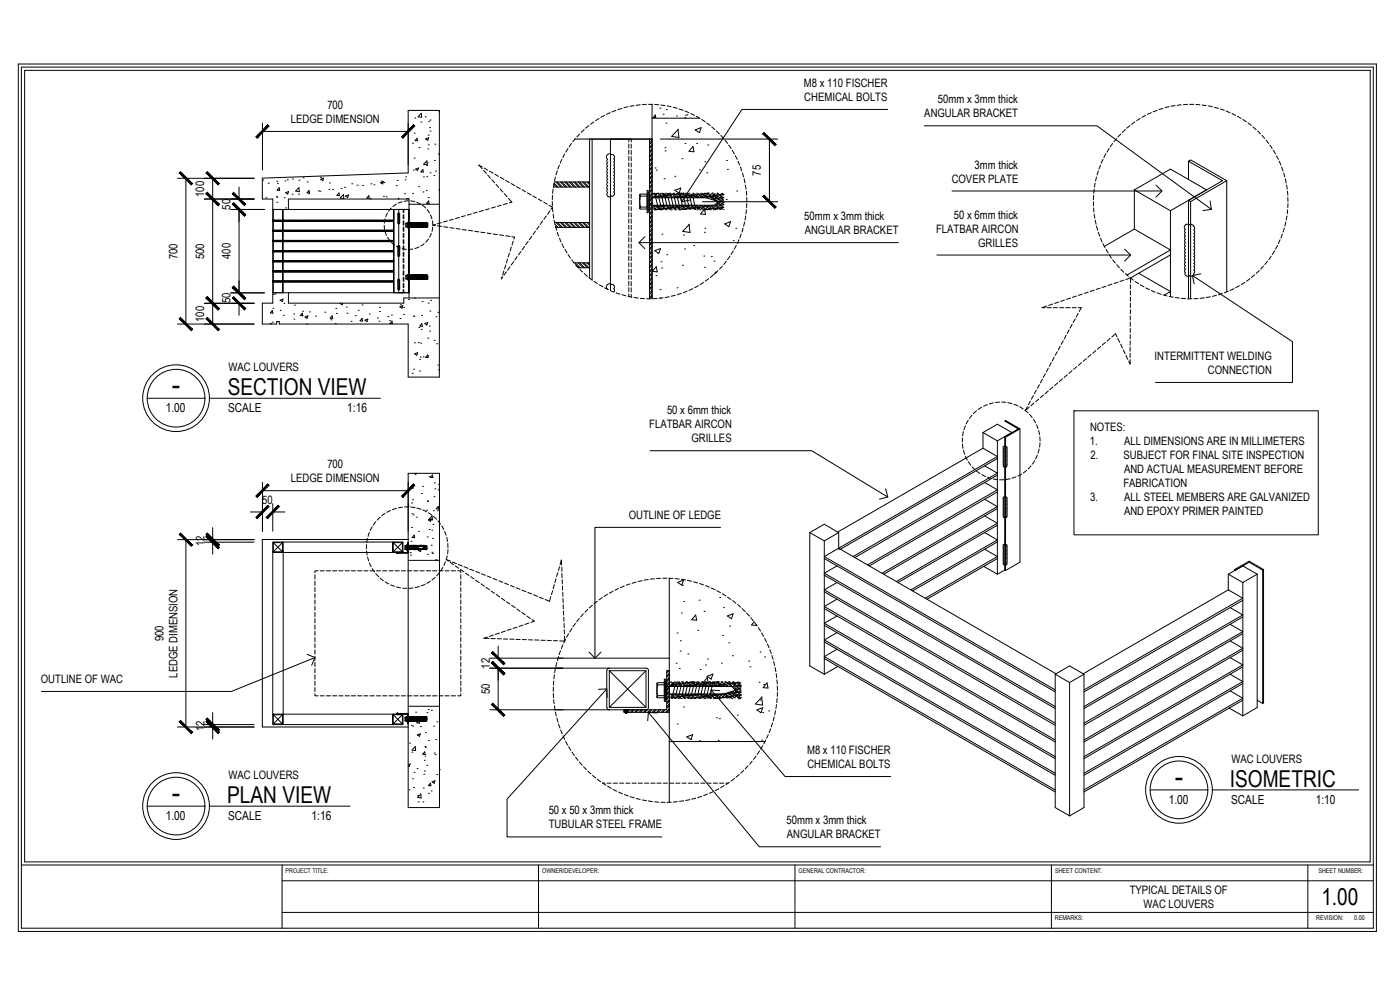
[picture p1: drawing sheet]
<svg xmlns="http://www.w3.org/2000/svg" width="420mm" height="297mm" viewBox="0 0 420 297" stroke-linecap="round" stroke-linejoin="round" font-family="sans-serif">
<defs><g id="words">
<g font-size="9.3">
<text x="51.5" y="118.6">-</text>
<text x="352.5" y="236.1">-</text>
<text x="51.5" y="241">-</text>
</g>
<g font-size="7">
<text x="68.4" y="118.4">SECTION VIEW</text>
<text x="369.1" y="236">ISOMETRIC</text>
<text x="68.2" y="241">PLAN VIEW</text>
<text x="396.6" y="271.6">1.00</text>
</g>
<g font-size="3.7">
<text x="49.8" y="123.7">1.00</text>
<text x="68.5" y="123.7">SCALE</text>
<text x="104.2" y="123.7">1:16</text>
<text x="350.8" y="241.3">1.00</text>
<text x="369.5" y="241.2">SCALE</text>
<text x="394.9" y="241.3">1:10</text>
<text x="49.8" y="246.2">1.00</text>
<text x="68.5" y="246.1">SCALE</text>
<text x="93.5" y="246.2">1:16</text>
</g>
<g font-size="3.5">
<text x="241.3" y="26.1">M8 x 110 FISCHER</text>
<text x="98.2" y="32.7">700</text>
<text x="241.4" y="30.3">CHEMICAL BOLTS</text>
<text x="277.4" y="35.2">ANGULAR BRACKET</text>
<text x="281.5" y="31">50mm x 3mm thick</text>
<text x="87.3" y="36.9">LEDGE DIMENSION</text>
<text x="228.4" y="52.7" transform="rotate(-90 228.4 52.7)">75</text>
<text x="292.5" y="50.6">3mm thick</text>
<text x="61.3" y="59.1" transform="rotate(-90 61.3 59.1)">100</text>
<text x="285.6" y="54.8">COVER PLATE</text>
<text x="69.2" y="62.9" transform="rotate(-90 69.2 62.9)">50</text>
<text x="286.2" y="65.6">50 x 6mm thick</text>
<text x="241.4" y="66.1">50mm x 3mm thick</text>
<text x="241.5" y="70.3">ANGULAR BRACKET</text>
<text x="280.9" y="69.8">FLATBAR AIRCON</text>
<text x="53.2" y="77.8" transform="rotate(-90 53.2 77.8)">700</text>
<text x="61.3" y="77.8" transform="rotate(-90 61.3 77.8)">500</text>
<text x="69.2" y="77.7" transform="rotate(-90 69.2 77.7)">400</text>
<text x="293.5" y="74">GRILLES</text>
<text x="69.2" y="91" transform="rotate(-90 69.2 91)">50</text>
<text x="61.3" y="96.6" transform="rotate(-90 61.3 96.6)">100</text>
<text x="346.5" y="108">INTERMITTENT WELDING</text>
<text x="68.6" y="111.3">WAC LOUVERS</text>
<text x="362.5" y="112.2">CONNECTION</text>
<text x="200.2" y="124.3">50 x 6mm thick</text>
<text x="194.8" y="128.5">FLATBAR AIRCON</text>
<text x="327.1" y="129.2">NOTES:</text>
<text x="207.5" y="132.7">GRILLES</text>
<text x="327.1" y="133.4">1.</text>
<text x="327.3" y="137.7">2.</text>
<text x="337.2" y="137.7">SUBJECT FOR FINAL SITE INSPECTION</text>
<text x="337.3" y="133.4">ALL DIMENSIONS ARE IN MILLIMETERS</text>
<text x="98.2" y="140.4">700</text>
<text x="337.3" y="141.8">AND ACTUAL MEASUREMENT BEFORE</text>
<text x="87.3" y="144.6">LEDGE DIMENSION</text>
<text x="337.1" y="146.1">FABRICATION</text>
<text x="78.7" y="151.1">50</text>
<text x="188.7" y="155.7">OUTLINE OF LEDGE</text>
<text x="327.2" y="150.3">3.</text>
<text x="337.3" y="150.3">ALL STEEL MEMBERS ARE GALVANIZED</text>
<text x="337.3" y="154.5">AND EPOXY PRIMER PAINTED</text>
<text x="61.3" y="163.9" transform="rotate(-90 61.3 163.9)">12</text>
<text x="49.1" y="192.4" transform="rotate(-90 49.1 192.4)">900</text>
<text x="53.2" y="203.4" transform="rotate(-90 53.2 203.4)">LEDGE DIMENSION</text>
<text x="147" y="200.6" transform="rotate(-90 147 200.6)">12</text>
<text x="12.3" y="204.9">OUTLINE OF WAC</text>
<text x="147" y="208.3" transform="rotate(-90 147 208.3)">50</text>
<text x="61.3" y="219.4" transform="rotate(-90 61.3 219.4)">12</text>
<text x="242.2" y="226.3">M8 x 110 FISCHER</text>
<text x="68.6" y="233.8">WAC LOUVERS</text>
<text x="242.3" y="230.4">CHEMICAL BOLTS</text>
<text x="369.6" y="228.9">WAC LOUVERS</text>
<text x="164.7" y="244.4">50 x 50 x 3mm thick</text>
<text x="164.7" y="248.6">TUBULAR STEEL FRAME</text>
<text x="236" y="247.3">50mm x 3mm thick</text>
<text x="236.2" y="251.5">ANGULAR BRACKET</text>
<text x="339" y="268.3">TYPICAL DETAILS OF</text>
<text x="343.2" y="272.4">WAC LOUVERS</text>
</g>
<g font-size="2">
<text x="85.7" y="261.9">PROJECT TITLE:</text>
<text x="162.7" y="261.9">OWNER/DEVELOPER:</text>
<text x="239.7" y="261.9">GENERAL CONTRACTOR:</text>
<text x="316.6" y="261.9">SHEET CONTENT:</text>
<text x="395.7" y="261.9">SHEET NUMBER:</text>
<text x="316.6" y="276.1">REMARKS:</text>
<text x="395" y="276.1">REVISION:</text>
<text x="406.4" y="276.1">0.00</text>
</g>
</g></defs>
<!-- layer: 0 -->
<g fill="none" stroke="#000" stroke-width=".3">
<path d="M6.4 20.1h405.7v258.4h-405.7zM78.8 36.9v14.1M78.8 39.4h43.7M124.3 39.9h.1M124.5 35.4h.1M126.3 36.6h.1M126.4 34l.2 1.2-1.1-.2M126.5 34l-1 1M127.6 35h.1M128.7 36.4h.1M128.9 38.3h.1M129.1 39.4h.1"/>
<path d="M129.1 36h.1M131.9 33.5v.1M195.7 31.3v4.2h14.3M196.7 34.5l.1 .8-.7-.1zM198 32.5h.1M199 34.3h.1M199.9 36.9h.1M200 32.9h.1M203.1 34.8h.1M203.5 38.9l.3 2.4-2.3-.4M203.6 38.8l-1.9 2M205.5 35.5l.1-.2 .1 .2"/>
<path d="M205.7 34.6h.1M206.2 34.4h.1M208.6 39l1.8-.7-.5 1.5zM266.4 32.8h-43.7l-18.1 27.7M277.4 37.7h51.8l34.3 25.1M53.3 53.5h23M55.8 53.5v43.7M61.3 59.7h15M63.8 53.5v43.7M71.7 56.1v3.6M78.9 54h.1M79.8 59.3h.1"/>
<path d="M80.5 55h.1M82.9 58.9h.1M83.1 59.2h.1M83.1 54.4h.1M83.3 55h.1M83.8 56.3l.1 .8h-.7zM85.3 59.3h.1M85.5 54.3h.1M85.8 57.8l.8-.3-.3 .7zM86.2 54h.1M87.7 58.3h.1M87.8 53.7h.1"/>
<path d="M89.6 58.3h.1M89.7 56.3l.2 1.2-1.2-.2M89.7 54.1h.1M89.7 56.3l-.9 1M91 53.4h.1M92.2 54.6h.1M92.6 58.1h.1M92.7 57.1l.2 .8h-.8zM95.6 57.3h.1M96 57.4h.1M96.2 53.2h.1M97.1 53.5l-.2 .7-.6-.4 .8-.3"/>
<path d="M98.7 56.8h.1M98.9 54.9h.1M99.9 56.8h.1M101.7 57.9l.2 .8-.8-.1zM102.1 59.4l1-1 .1 1.2-1.1-.2M102.3 56.6h.1M103.4 56.2h.1M103.7 58.8l.9-.3-.3 .8zM105.6 55.1h.1M107.2 55.6h.1M108.8 55.7h.1M110.7 58.7l.1 .8-.7-.1z"/>
<path d="M111.2 59.7h.1M111.3 55.1h.1M112.2 55.4h.1M114.2 54.8l.9-.3-.3 .7zM114.5 54.8h.1M114.5 54.3h.1M115.1 58.9h.1M115.3 54.8h.1M115.9 59.1h.1M118.9 55.7h.1M119.2 54.1h.1M119.5 59.7l.2-.2v.2"/>
<path d="M121.4 58.1h.1M121.6 54h.1M121.7 53.1h.1M121.9 59.7l.6-.2v.2M123.8 58h.1M123.8 43h.1M124 51h.1M124.3 47.4h.1M124.7 50.7l.9-.3-.3 .8zM125.2 41.5l.1 .7h-.7zM125.6 56h.1M125.8 44.3h.1"/>
<path d="M126.9 50.9l.1 .7h-.7zM126.9 57.6h.1M127.1 53.1h.1M127.7 41.7l.9-.4-.2 .8zM127.9 57.2h.1M128 53h.1M128.1 49.6h.1M128.1 48.3l.1 1.2-1.1-.2M128.1 48.2l-.9 1.1M128.2 48.9h.1M128.4 44.7h.1M128.5 40.5h.1"/>
<path d="M128.5 59.3h.1M128.6 43.5h.1M129.1 51.8h.1M130.2 52.7h.1M130.4 48.2h.1M130.5 43.3h.1M130.7 51.3h.1M131.6 46.2h.1M131.7 57h.1M166.4 54.6h10.5v1.5h-10.8M183.2 41.7v45.5M194.9 41.7v47.9"/>
<path d="M195.9 59.3h.1M196 58.2h.1M196 59.1h.1M196.2 58.9h.1M196.2 58.2h.1M196.2 58h.1M196.3 58.4h.1M196.3 59.1h.1M196.4 58.8h.1M196.5 58.1h.1M196.5 58.9h.1M196.6 50.4h.1"/>
<path d="M196.6 58.7h.1M196.7 58.4h.1M196.7 58.1h.1M196.7 59.2h.1M196.7 58.8h.1M196.8 58.4h.1M196.8 59h.1M197 51h.1M197 58h.1M197 59h.1M197 59.1h.1M197.1 59.3h.1"/>
<path d="M197.2 58.8h.1M197.2 58.1h.1M197.3 59h.1M197.4 58.1h.1M197.4 58h.1M197.5 58h.1M197.6 58.8h.1M197.6 58.5h.1M197.7 59.2h.1M197.7 58.9h.1M197.8 58.4h.1M197.9 58.9h.1"/>
<path d="M197.9 58.4h.1M198 58.4h.1M198.1 58.9h.1M198.1 58.8h.1M198.1 58.1h.1M198.1 58.7h.1M198.2 41.7h35.2M198.3 59.3h.1M198.4 58.8h.1M198.5 59.1h.1M198.6 58h.1M198.6 59.2h.1"/>
<path d="M198.7 59.2h.1M198.7 58.4h.1M198.7 58.8h.1M198.9 58.7h.1M198.9 58.9h.1M198.9 58.1h.1M199 58.2h.1M199.1 58.7h.1M199.1 58.8h.1M199.1 58.1h.1M199.1 58.4h.1M199.3 53.6h.1"/>
<path d="M199.3 58.4h.1M199.4 58.7h.1M199.4 59.3h.1M199.6 45.3h.1M199.6 44.3h.1M199.6 58.4h.1M199.7 59.2h.1M199.7 58.8h.1M199.7 58h.1M199.8 58.8h.1M199.9 58.6h.1M199.9 58.8h.1"/>
<path d="M200.1 59.1h.1M200.1 58.9h.1M200.1 58.6h.1M200.1 58.8h.1M200.1 58.1h.1M200.3 58.4h.1M200.4 58.6h.1M200.4 58.1h.1M200.6 59.2h.1M200.6 58.4h.1M200.6 59.3h.1M200.8 58.4h.1"/>
<path d="M200.9 58.5h.1M200.9 58h.1M201 58.8h.1M201.1 58.5h.1M201.1 58.7h.1M201.1 58h.1M201.2 58.9h.1M201.2 58.8h.1M201.4 58.4h.1M201.5 58.4h.1M201.6 59.1h.1M201.6 58.4h.1"/>
<path d="M201.6 59.2h.1M201.8 59.3h.1M201.9 58.4h.1M201.9 58.1h.1M202 58.2h.1M202 58h.1M202.1 58.3h.1M202.1 58.8h.1M202.2 58.8h.1M202.3 59.3h.1M202.3 58.5h.1M202.4 58.3h.1"/>
<path d="M202.4 58.9h.1M202.4 59.3h.1M202.5 52.9h.1M202.6 57.1l1.7-.7-.5 1.5zM202.6 59.1h.1M202.6 58.4h.1M202.7 58.8h.1M202.8 59.2h.1M202.8 58.9h.1M202.9 58.2h.1M202.9 59.3h.1M203.1 58h.1"/>
<path d="M203.1 58.2h.1M203.1 58.7h.1M203.1 59.2h.1M203.2 58h.1M203.3 59.2h.1M203.4 58.2h.1M203.4 58.8h.1M203.4 59.1h.1M203.5 58.9h.1M203.6 59.1h.1M203.6 58.4h.1M203.7 59.1h.1"/>
<path d="M203.8 58.3h.1M203.8 58.5h.1M203.9 58.1h.1M203.9 58.6h.1M204 58.1l.6 2.4 2.4-.5M204.1 58.7h.1M204.1 58h.1M204.1 58.1h.1M204.1 59.3h.1M204.2 58.9h.1M204.3 59h.1M204.4 58h.1"/>
<path d="M204.5 59h.1M204.5 58.4h.1M204.5 58.8h.1M204.6 59.1h.1M204.6 59.2h.1M204.7 47.6h.1M204.7 59.3h.1M204.7 58.9h.1M204.8 59h.1M204.9 58h.1M205 58.3h.1M205 58.2h.1"/>
<path d="M205 58h.1M205 58.7h.1M205.3 58.9h.1M205.3 59.3h.1M205.3 58.5h.1M205.5 58.9h.1M205.6 43h.1M205.6 59h.1M205.6 58.3h.1M205.6 58h.1M205.7 58.8h.1M205.7 58.9h.1"/>
<path d="M205.8 58.8h.1M205.8 58.9h.1M205.9 58.9h.1M206 58h.1M206.1 58.7h.1M206.1 59.3h.1M206.1 58.3h.1M206.3 58.7h.1M206.4 59.3h.1M206.5 58.7h.1M206.5 58.3h.1M206.5 58.2h.1"/>
<path d="M206.5 59.1h.1M206.7 58h.1M206.8 58.7h.1M206.8 58.5h.1M206.9 58.8h.1M206.9 58.6h.1M207 58.7h.1M207 58.9h.1M207.2 58.9h.1M207.3 58.6h.1M207.3 58.3h.1M207.5 58.6h.1"/>
<path d="M207.5 58.3h.1M207.5 59h.1M207.6 59.3h.1M207.7 59.3h.1M207.8 58.6h.1M207.9 58h.1M208 58.2h.1M208 44l.3 1.5-1.5-.1zM208 58.7h.1M208.1 58.8h.1M208.1 58.3h.1M208.2 58.9h.1"/>
<path d="M208.3 58.5h.1M208.4 58.6h.1M208.5 58.3h.1M208.5 58.4h.1M208.5 59h.1M208.7 58.9h.1M208.8 59.3h.1M208.8 58.4h.1M208.8 59h.1M209 58.7h.1M209.1 43h.1M209.1 58h.1"/>
<path d="M209.2 59.3h.1M209.2 58.8h.1M209.3 58.4h.1M209.4 58.9h.1M209.5 58.3h.1M209.5 59h.1M209.5 58.2h.1M209.7 59.3h.1M209.7 58.3h.1M209.8 58.3h.1M209.9 59.3h.1M209.9 58.6h.1"/>
<path d="M209.9 58.7h.1M210 51h.1M210 59.3h.1M210 58.6h.1M210.2 59.2h.1M210.3 58h.1M210.3 59h.1M210.3 58.2h.1M210.4 58.8h.1M210.5 58.3h.1M210.5 58.2h.1M210.5 59h.1"/>
<path d="M210.6 58.9h.1M210.6 59.3h.1M210.7 59.2h.1M210.8 58.2h.1M210.8 58.3h.1M210.8 59.1h.1M210.9 58.6h.1M211.1 58.3h.1M211.1 59.3h.1M211.2 59.1h.1M211.4 58.1h.1M211.4 58h.1"/>
<path d="M211.4 58.6h.1M211.4 58.2h.1M211.5 59h.1M211.5 48.5h.1M211.5 58.1h.1M211.6 58.8h.1M211.7 59h.1M211.7 58.9h.1M211.8 59h.1M211.8 58h.1M211.9 59h.1M211.9 58.6h.1"/>
<path d="M212 59.3h.1M212 58.3h.1M212.1 51.8h.1M212.2 59h.1M212.2 59.3h.1M212.2 58h.1M212.3 59.3h.1M212.3 57.9h.1M212.4 43.5h.1M212.4 58.2h.1M212.5 59h.1M212.5 58.3h.1"/>
<path d="M212.6 57.9h.1M212.7 58.9h.1M212.7 58.8h.1M212.9 58.9h.1M212.9 58.6h.1M213 59.3h.1M213 58.7h.1M213.1 58.3h.1M213.2 58.8h.1M213.3 59h.1M213.4 59h.1M213.4 58.2h.1"/>
<path d="M213.5 59.7h.1M213.5 59.3h.1M213.6 59.8h.1M213.6 59.3h.1M213.6 58h.1M213.7 58.7h.1M213.7 59.4h.1M213.8 57.9h.1M213.9 58.6h.1M213.9 58.8h.1M213.9 58.7h.1M213.9 59.3h.1"/>
<path d="M214 58.3h.1M214.1 58.9h.1M214.1 59.7h.1M214.1 58.4h.1M214.2 59.7h.1M214.2 58.7h.1M214.2 59.6h.1M214.3 58.3h.1M214.4 59.8h.1M214.4 58.2h.1M214.4 58.7h.1M214.4 59.6h.1"/>
<path d="M214.4 58.9h.1M214.5 59.6h.1M214.6 59.3h.1M214.7 58.6h.1M214.8 59h.1M214.9 59.1h.1M214.9 58.5h.1M214.9 58.6h.1M215 59.3h.1M215 59.5h.1M215.1 58.8h.1M215.2 59.4h.1"/>
<path d="M215.2 58.9h.1M215.2 58.6h.1M215.2 58h.1M215.3 59.5h.1M215.4 58.9h.1M215.4 58.2h.1M215.4 59.7h.1M215.4 59.6h.1M215.5 58.3h.1M215.5 59.8h.1M215.5 59.5h.1M215.5 59.7h.1"/>
<path d="M215.6 59.8h.1M215.7 58.5h.1M215.8 59.3h.1M215.9 58.5h.1M215.9 60h.1M215.9 59.3h.1M215.9 58.4h.1M215.9 58.7h.1M216 58.7h.1M216.1 59.4h.1M216.2 58.8h.1M216.2 58.4h.1"/>
<path d="M216.3 59.4h.1M216.3 59h.1M216.4 58.9h.1M216.4 58.2h.1M216.4 59.6h.1M216.5 59.7h.1M216.6 59.3h.1M216.6 58.3h.1M216.7 59.8h.1M216.7 59.4h.1M216.7 58h.1M216.7 58.4h.1"/>
<path d="M216.8 59.5h.1M216.9 58.5h.1M216.9 60h.1M216.9 59.3h.1M216.9 58.3h.1M217 58.4h.1M218 59.8h.1M218 48.2h.1M218.3 50.8h.1M221.1 57.3h.1M230.9 41.7v18.8M285.7 57.3h63"/>
<path d="M340.4 57l10.9-6.3 10.8 6.3-10.8 6.2M340.4 57l10.9 6.2M340.4 57v11.7M346.9 55.5l1.8 1.8-1.8 1.8M356.7 48.4l.6-.4 10.9 6.2-10.9 6.3-.6-.4 10.2-5.9zM356.7 48.4v5.4M368.2 54.2v33.4M69.2 62.9h10.2M71.7 62.9v25M81.9 78.2h3.1v.4h-3.1zM81.9 75.2h3.1v.4h-3.1zM81.9 72.1h3.1v.4h-3.1z"/>
<path d="M81.9 69.1h3.1v.4h-3.1zM81.9 66.1h3.1v.3h-3.1zM81.9 62.9h4.7v-3.2h36.2v1.6h9.1v-28.2h-9.4v18.8l-43.8 1.6v6.2h3.2v31.3h-3.2v6.2h4.3v-.7h.8v.7h38.7v15.9h9.4v-23.7h-10.7v1.6h-34.6v-3.2h-4.7M83.1 60.7h.1M85 78.2h33.1v.4h-33.1zM85 75.2h33.1v.4h-33.1zM85 72.1h33.1v.4h-33.1zM85 69.1h33.1v.4h-33.1zM85 66.1h33.1v.3h-33.1zM85 62.9v24.9M85.7 62.4h.1M118.1 62.9h4.7v24.9h-4.7z"/>
<path d="M119.7 62.9v24.9M122.6 62.9v24.9M122.8 67.2h.1M122.8 67h.1M122.8 68h.1M122.9 67h.1M122.9 67.2h.1M122.9 68h.1M122.9 67.8h.1M122.9 67.9h.1M123 68.1h.1M123 66.9h.1"/>
<path d="M123 67.2h.1M123 67h.1M123 67.1h.1M123 67.9h.1M123.1 67.2h.1M123.1 66.9h.1M123.1 68.1h.1M123.1 67.9h.1M123.1 67.3h.1M123.2 67.2h.1M123.2 68h.1M123.2 67.8h.1"/>
<path d="M123.2 67.9h.1M123.2 66.9h.1M123.2 68.1h.1M123.3 67.2h.1M123.3 67h.1M123.3 67.1h.1M123.3 68.1h.1M123.3 67.9h.1M123.3 67.8h.1M123.4 66.9h.1M123.4 68.1h.1M123.4 67.1h.1"/>
<path d="M123.4 68h.1M123.4 67.8h.1M123.4 67.3h.1M123.5 68.1h.1M123.5 67.2h.1M123.5 66.9h.1M123.5 67h.1M123.5 67.9h.1M123.5 67.8h.1M123.6 68.1h.1M123.6 67.9h.1M123.6 67.8h.1"/>
<path d="M123.6 67.1h.1M123.6 68h.1M123.6 67h.1M123.6 66.9h.1M123.7 67.1h.1M123.7 67h.1M123.7 68.1h.1M123.7 67.3h.1M123.8 67.9h.1M123.8 67.2h.1M123.8 67h.1M123.8 66.9h.1"/>
<path d="M123.8 68.1h.1M123.8 67.1h.1M123.8 67.8h.1M123.9 67h.1M123.9 67.2h.1M123.9 68.1h.1M123.9 67.1h.1M123.9 68h.1M123.9 67.8h.1M123.9 66.9h.1M123.9 67.9h.1M124 67h.1"/>
<path d="M124 68h.1M124 67.2h.1M124 68.1h.1M124 67.9h.1M124.1 68.1h.1M124.1 67.8h.1M124.1 67h.1M124.1 66.9h.1M124.1 67.1h.1M124.1 68h.1M124.2 67h.1M124.2 68h.1"/>
<path d="M124.2 67.2h.1M124.3 68.1h.1M124.3 67.9h.1M124.3 67.2h.1M124.3 68h.1M124.3 67h.1M124.3 67.8h.1M124.4 67h.1M124.4 67.1h.1M124.4 66.9h.1M124.4 67.3h.1M124.4 68h.1"/>
<path d="M124.4 67.8h.1M124.4 67.2h.1M124.4 68.1h.1M124.5 67.2h.1M124.5 68.1h.1M124.5 67.9h.1M124.5 67.8h.1M124.5 67.1h.1M124.6 67h.1M124.6 67.1h.1M124.7 67.2h.1M124.7 68h.1"/>
<path d="M124.7 67.8h.1M124.7 67.9h.1M124.7 67h.1M124.7 67.1h.1M124.7 68.1h.1M124.8 67.2h.1M124.8 68.1h.1M124.8 67.9h.1M124.8 67h.1M124.9 66.9h.1M124.9 67.1h.1M124.9 67.2h.1"/>
<path d="M124.9 68.1h.1M124.9 68h.1M124.9 67.8h.1M125 67.2h.1M125 66.9h.1M125 67.9h.1M125 67h.1M125 68.1h.1M125.1 66.9h.1M125.1 67h.1M125.1 68h.1M125.1 67.8h.1"/>
<path d="M125.1 67.1h.1M125.1 68.1h.1M125.1 67.9h.1M125.2 67.1h.1M125.2 67.2h.1M125.3 68.1h.1M125.3 67.9h.1M125.3 67h.1M125.3 67.8h.1M125.3 66.9h.1M125.3 67.1h.1M125.4 68h.1"/>
<path d="M125.4 67.1h.1M125.4 67.9h.1M125.4 67h.1M125.4 68.1h.1M125.4 67.2h.1M125.5 67.1h.1M125.5 67.2h.1M125.5 67h.1M125.5 67.8h.1M125.5 68h.1M125.5 68.1h.1M125.5 67.9h.1"/>
<path d="M125.5 66.9h.1M125.6 67.1h.1M125.6 68.1h.1M125.6 68h.1M125.7 67.1h.1M125.7 67.9h.1M125.7 67h.1M125.7 67.8h.1M125.7 67.2h.1M125.8 68.1h.1M125.8 67.9h.1M125.8 67.2h.1"/>
<path d="M125.8 67h.1M125.8 68h.1M125.8 67.8h.1M125.8 67.1h.1M125.8 66.9h.1M125.9 68h.1M125.9 67.1h.1M125.9 67h.1M125.9 68.1h.1M126 67h.1M126 67.2h.1M126 67.9h.1"/>
<path d="M126 68.1h.1M126.1 67h.1M126.1 67.2h.1M126.1 68h.1M126.1 67.8h.1M126.1 67.1h.1M126.1 66.9h.1M126.1 68.1h.1M126.1 67.9h.1M126.2 67h.1M126.2 67.9h.1M126.2 67.2h.1"/>
<path d="M126.2 68.1h.1M126.3 68.1h.1M126.3 67.9h.1M126.3 67.2h.1M126.3 67h.1M126.3 68h.1M126.4 67.1h.1M126.4 67.2h.1M126.4 68.1h.1M126.4 68h.1M126.4 67.9h.1M126.4 67h.1"/>
<path d="M126.4 67.8h.1M126.5 67h.1M126.5 67.9h.1M126.5 67.2h.1M126.5 68.1h.1M126.6 67.2h.1M126.6 67h.1M126.6 67.9h.1M126.6 68.1h.1M126.6 68h.1M126.6 67.1h.1M126.7 67.1h.1"/>
<path d="M126.7 66.9h.1M126.7 68.1h.1M126.7 67.9h.1M126.7 67.2h.1M126.7 67.8h.1M126.8 68.1h.1M126.8 67.2h.1M126.8 66.9h.1M126.8 67.9h.1M126.8 67.8h.1M126.9 68.1h.1M126.9 68h.1"/>
<path d="M126.9 67.3h.1M126.9 67h.1M126.9 67.9h.1M126.9 67.2h.1M126.9 66.9h.1M127 68.1h.1M127 67.9h.1M127 67.8h.1M127 66.9h.1M127 67h.1M127 67.1h.1M127.1 67.1h.1"/>
<path d="M127.1 67.3h.1M127.1 67h.1M127.1 68.1h.1M127.1 67.8h.1M127.1 68h.1M127.2 67.1h.1M127.2 67.9h.1M127.2 67h.1M127.2 68.1h.1M127.2 67.8h.1M127.2 67.3h.1M127.2 67.2h.1"/>
<path d="M127.3 67.1h.1M127.3 67.8h.1M127.3 66.9h.1M127.3 68h.1M127.3 67.3h.1M127.3 67h.1M127.3 68.1h.1M127.4 68.1h.1M127.4 68h.1M127.4 67.1h.1M127.4 67.3h.1M127.4 67h.1"/>
<path d="M127.5 67.3h.1M127.5 67.1h.1M127.5 67h.1M127.5 67.9h.1M127.5 67.4h.1M127.5 68.1h.1M127.5 67.8h.1M127.5 67.2h.1M127.6 67.4h.1M127.6 67.2h.1M127.6 67h.1M127.6 67.8h.1"/>
<path d="M127.6 67.9h.1M127.6 68.1h.1M127.6 68h.1M127.6 67.1h.1M127.6 67.3h.1M127.6 66.9h.1M127.7 67.8h.1M127.7 67.3h.1M127.7 67h.1M127.7 67.9h.1M127.7 67.6h.1M127.7 68.1h.1"/>
<path d="M127.7 67.7h.1M127.7 67.5h.1M127.7 67.1h.1M127.7 67.4h.1M127.7 68h.1M127.8 67.6h.1M127.8 67.2h.1M127.8 67.8h.1M127.8 67h.1M127.8 67.9h.1M127.8 67.4h.1M127.8 67.5h.1"/>
<path d="M127.9 68.1h.1M127.9 67.8h.1M127.9 68h.1M127.9 67.3h.1M127.9 67h.1M128 68.1h.1M128 67.8h.1M128 67.7h.1M128 67.5h.1M128 67.3h.1M128 67.1h.1M128 67h.1"/>
<path d="M128 67.9h.1M128 67.4h.1M128 68h.1M128 66.9h.1M128.1 68.1h.1M128.1 67.9h.1M128.1 67.8h.1M128.1 67.6h.1M128.1 67.4h.1M128.1 67.2h.1M128.1 67h.1M128.6 60.3l.2 .7h-.8z"/>
<path d="M166.4 66.7h10.5v1.5h-10.1M172.2 78.9h4.7v1.4h-3.3M191.8 72.8h77.8M193.5 71l-1.7 1.8 1.7 1.8M195.9 62.8h.1M195.9 62.2h.1M196.1 62h.1M196.1 61.7h.1M196.3 62.5h.1M196.3 61.8h.1M196.3 62.6h.1M196.4 62h.1"/>
<path d="M196.4 63h.1M196.4 62.6h.1M196.5 75.2l1.7-.6-.5 1.5zM196.6 62.7h.1M196.7 62.9h.1M196.8 62.9h.1M196.8 62.1h.1M196.8 62.8h.1M196.9 61.9h.1M197 80l-1.2 1.4 1.5 .2M197.1 61.9h.1M197.2 62.9h.1"/>
<path d="M197.3 61.7h.1M197.3 62.4h.1M197.4 61.9h.1M197.4 62.9h.1M197.4 61.8h.1M197.5 62.2h.1M197.5 62.3h.1M197.6 62.6h.1M197.7 62.8h.1M197.7 62.7h.1M197.8 62.8h.1M197.8 62.1h.1"/>
<path d="M197.9 62.6h.1M197.9 61.8h.1M198 62.1h.1M198.1 61.8h.1M198.2 62.7h.1M198.2 62.9h.1M198.3 62.4h.1M198.3 61.7h.1M198.3 63h.1M198.4 78.6h.1M198.4 61.8h.1M198.4 62.7h.1"/>
<path d="M198.4 61.6h.1M198.6 61.9h.1M198.6 61.8h.1M198.7 70.3h.1M198.7 62h.1M198.7 62.7h.1M198.7 62.6h.1M198.8 62.8h.1M198.8 62h.1M198.9 61.7h.1M198.9 62.7h.1M199 61.9h.1"/>
<path d="M199 62.3h.1M199.1 61.7h.1M199.2 62.1h.1M199.2 61.7h.1M199.2 62.4h.1M199.2 62.6h.1M199.4 62.6h.1M199.4 61.6h.1M199.5 62.6h.1M199.6 61.6h.1M199.8 62.8h.1M199.8 62h.1"/>
<path d="M199.8 62.5h.1M199.8 62.9h.1M199.8 61.8h.1M199.8 61.6h.1M199.9 62.6h.1M200.1 76.4h.1M200.1 61.9h.1M200.1 62.7h.1M200.2 61.7h.1M200.3 62.4h.1M200.3 62.5h.1M200.3 62.1h.1"/>
<path d="M200.4 62.4h.1M200.5 62.3h.1M200.6 62.3h.1M200.7 62.8h.1M200.7 62h.1M200.8 62.4h.1M200.8 61.6h.1M200.9 62.6h.1M200.9 61.8h.1M201.1 62.6h.1M201.2 61.7h.1M201.2 62.4h.1"/>
<path d="M201.2 63h.1M201.2 62.7h.1M201.3 62.3h.1M201.5 62.3h.1M201.5 62.1h.1M201.6 61.9h.1M201.7 62h.1M201.7 62.7h.1M201.7 62.3h.1M202 61.6h.1M202 62.3h.1M202.1 61.8h.1"/>
<path d="M202.2 61.7h.1M202.2 62.4h.1M202.3 62.2h.1M202.3 62.6h.1M202.4 62.6h.1M202.4 62.7h.1M202.5 62.2h.1M202.5 62.7h.1M202.7 62.1h.1M202.7 62.7h.1M202.7 62h.1M202.8 62.1h.1"/>
<path d="M202.8 63h.1M202.8 61.7h.1M203.1 62h.1M203.2 61.6h.1M203.2 62.3h.1M203.3 62h.1M203.3 61.8h.1M203.4 62.6h.1M203.5 62h.1M203.5 62.3h.1M203.6 62.3h.1M203.6 62.7h.1"/>
<path d="M203.7 62h.1M203.7 62.7h.1M203.8 62h.1M203.8 63h.1M203.9 62.1h.1M203.9 62.7h.1M204.1 62.9h.1M204.2 61.6h.1M204.2 62.3h.1M204.3 61.9h.1M204.3 61.6h.1M204.5 61.8h.1"/>
<path d="M204.5 61.9h.1M204.6 62.6h.1M204.6 62.9h.1M204.6 62h.1M204.7 62h.1M204.7 62.7h.1M204.8 62.7h.1M204.8 79.6h.1M204.8 61.9h.1M204.8 62.9h.1M205 62.1h.1M205 62.3h.1"/>
<path d="M205.1 70.6h.1M205.1 61.6h.1M205.1 62.8h.1M205.2 62.3h.1M205.3 61.8h.1M205.4 62.7h.1M205.5 74.7h.1M205.5 61.6h.1M205.5 62.7h.1M205.5 61.8h.1M205.6 61.8h.1M205.6 62h.1"/>
<path d="M205.6 62.7h.1M205.7 62.7h.1M205.8 61.6h.1M205.8 62.6h.1M205.8 61.8h.1M205.9 62.7h.1M205.9 61.7h.1M206.1 62.3h.1M206.1 62.6h.1M206.1 62h.1M206.2 62.1h.1M206.3 61.7h.1"/>
<path d="M206.5 61.6h.1M206.5 62.3h.1M206.6 62h.1M206.6 61.6h.1M206.6 62.4h.1M206.7 62.7h.1M206.7 62.6h.1M206.8 61.8h.1M206.8 67.4l.3 2.4-2.3-.4M206.8 61.6h.1M206.9 62.6h.1M206.9 62.7h.1"/>
<path d="M207 67.3l-2 2M207.1 62.7h.1M207.2 62.3h.1M207.2 62.5h.1M207.3 61.7h.1M207.3 62.1h.1M207.6 61.9h.1M207.7 62.6h.1M207.7 62.5h.1M207.7 62h.1M207.7 62.1h.1M207.8 61.6h.1"/>
<path d="M207.9 62.4h.1M208 61.7h.1M208.1 62.4h.1M208.1 62.3h.1M208.1 62.6h.1M208.2 73.6h.1M208.2 62.4h.1M208.3 62.7h.1M208.4 62.7h.1M208.5 62.1h.1M208.5 62.8h.1M208.6 61.9h.1"/>
<path d="M208.6 62.6h.1M208.7 62.3h.1M208.8 61.7h.1M208.9 62.3h.1M208.9 61.8h.1M208.9 61.6h.1M209.1 62.3h.1M209.1 61.7h.1M209.2 63h.1M209.2 62.3h.1M209.2 62h.1M209.3 62.6h.1"/>
<path d="M209.4 62.7h.1M209.6 61.9h.1M209.6 62.4h.1M209.6 62.6h.1M209.6 62.5h.1M209.7 62.1h.1M209.7 62.2h.1M209.9 62.2h.1M210 62.8h.1M210.1 62.3h.1M210.1 63h.1M210.1 61.6h.1"/>
<path d="M210.2 62.1h.1M210.3 61.7h.1M210.4 62.6h.1M210.6 62.6h.1M210.6 61.9h.1M210.6 62.7h.1M210.7 62h.1M210.8 62.1h.1M210.8 60.5h22.6M210.9 62h.1M211.1 62.3h.1M211.1 63h.1"/>
<path d="M211.1 62.4h.1M211.2 62h.1M211.2 76.8h.1M211.2 63h.1M211.3 61.6h.1M211.4 69.7h.1M211.4 61.7h.1M211.4 62.8h.1M211.4 62.8l.3 1.5-1.4-.1zM211.5 68.5h.1M211.5 62.9h.1M211.6 61.9h.1"/>
<path d="M211.6 62.6h.1M211.7 61.9h.1M211.8 62.6h.1M211.8 61.8h.1M211.9 61.9h.1M211.9 61.8h.1M212 62.1h.1M212.1 62.2h.1M212.1 62.9h.1M212.2 61.9h.1M212.2 62.1h.1M212.2 62.8h.1"/>
<path d="M212.5 61.6h.1M212.5 62.6h.1M212.5 61.9h.1M212.5 62.8h.1M212.6 62.4h.1M212.6 61.7h.1M212.7 62.5h.1M212.7 61.8h.1M212.8 62.6h.1M212.9 62.6h.1M212.9 61.8h.1M213 62.8h.1"/>
<path d="M213 62.2h.1M213 62.7h.1M213.1 62.9h.1M213.2 62.1h.1M213.2 61.8h.1M213.3 62.7h.1M213.3 61.8h.1M213.5 77h.1M213.6 62.6h.1M213.6 61.8h.1M213.6 61.6h.1M213.7 61.7h.1"/>
<path d="M213.7 62.1h.1M213.8 62.2h.1M213.8 61.7h.1M213.9 62.6h.1M213.9 61.6h.1M214 62.2h.1M214.1 62.9h.1M214.1 62.6h.1M214.1 62.5h.1M214.3 78.3h.1M214.3 62.6h.1M214.4 62.1h.1"/>
<path d="M214.4 60.1h.1M214.5 62.8h.1M214.5 60.1h.1M214.5 62.6h.1M214.5 61.8h.1M214.5 62.9h.1M214.6 62.5h.1M214.7 61.5h.1M214.8 61.6h.1M214.8 61.8h.1M214.9 60.2h.1M214.9 61.8h.1"/>
<path d="M215 60h.1M215 61.7h.1M215 61.5h.1M215 62.9h.1M215 62.2h.1M215.1 62.5h.1M215.1 62.6h.1M215.3 62.6h.1M215.3 61.2h.1M215.3 61.5h.1M215.3 62.1h.1M215.3 60.8h.1"/>
<path d="M215.3 62.4h.1M215.4 60.4h.1M215.5 61.1h.1M215.5 62.6h.1M215.5 61.8h.1M215.5 62.1h.1M215.6 62.4h.1M215.6 60.4h.1M215.6 62.5h.1M215.6 61.1h.1M215.7 60.7h.1M215.7 62.6h.1"/>
<path d="M215.8 61.4h.1M215.8 60.8h.1M215.9 60.4h.1M215.9 61.4h.1M216 60.7h.1M216 61.6h.1M216 60.1h.1M216 62.2h.1M216 61.4h.1M216 62.9h.1M216.1 62.9h.1M216.1 61.5h.1"/>
<path d="M216.1 60.2h.1M216.1 62.3h.1M216.1 61.7h.1M216.3 62.6h.1M216.3 61.3h.1M216.3 62.3h.1M216.3 60.4h.1M216.4 61.8h.1M216.4 61.1h.1M216.4 60.4h.1M216.4 60.5h.1M216.4 62.6h.1"/>
<path d="M216.5 61.1h.1M216.5 62.5h.1M216.5 61.8h.1M216.6 62.3h.1M216.6 60.3h.1M216.7 62.1h.1M216.7 62.2h.1M216.7 60.8h.1M216.8 61.3h.1M216.8 62.2h.1M216.9 60.7h.1M216.9 60.3h.1"/>
<path d="M216.9 61.5h.1M216.9 61.2h.1M217 62.9h.1M217 62.2h.1M217 60.8h.1M219.2 66.5l-.5 1.5M219.3 66.5l-1.8 .7 1.3 .8M220 72.2h.1M220.8 68.5h.1M281.2 76.5h58.1M337.5 74.7l1.8 1.8-1.8 1.8M340.4 68.7l10.9 6.3-13.1 7.5"/>
<path d="M340.4 68.7l-9 5.2M351.3 63.2l-.1 25.8M351.3 76.5l-12.1 6.9M356.7 60.1v29.5M357.3 60.5v29.1M363.2 60.3l.3 2.5-2.5 .4M53.3 97.2h23M61.3 91h15M69.2 87.9h10.2M71.7 91v3.6M81.4 97l-.3 .2M81.4 97v.2"/>
<path d="M81.7 96.7h.1M81.7 93.2l.2 .8-.8-.1zM81.9 84.3h3.1v.3h-3.1zM81.9 81.2h3.1v.4h-3.1zM81.9 92.5h.1M82 88.3h.1M82.6 88.2h.1M84.1 90.1l.8-.4-.2 .8zM84.1 93.1h.1M85 94.6h.1M85 84.3h33.1v.3h-33.1zM85 81.2h33.1v.4h-33.1z"/>
<path d="M85.2 91h.1M88.1 94.2h.1M88.2 95.7h.1M88.4 91.6h.1M90.7 94l.2 .7h-.8zM90.8 93.4h.1M91.6 95.1l.8-.3-.3 .7zM92 97.2h.1M92.9 93.6h.1M94.6 94.9h.1M97.5 93.7h.1M99.3 96h.1"/>
<path d="M99.7 94.8l.2 .7-.8-.1zM100.6 97.1h.1M100.8 92.5h.1M101 94.1h.1M102.3 91h-.2l.6 .5 .2-.5M103.9 92.1h.1M104.1 94h.1M105.4 96.4h.1M106.6 94.7h.1M107.5 93.1h.1M108.7 91.5h.1M108.7 95.5l.1 .8h-.7z"/>
<path d="M109.5 96.1l.9-.4-.3 .8zM110.8 94.2h.1M113.2 95.4h.1M113.7 96.4h.1M113.9 92.2h.1M113.9 93.5h.1M116.4 95h.1M116.9 96.2h.1M117.5 94.5h.1M117.6 96.3l.2 .8h-.8zM120 92.1l.9-.4-.3 .8zM120 95.6h.1"/>
<path d="M120.2 91.4h.1M121.1 94.3h.1M121.1 92.2h.1M122.6 89.9h.1M122.8 83.7h.1M122.8 82.8h.1M122.8 82.5h.1M122.9 82.6h.1M122.9 82.7h.1M122.9 83.8h.1M122.9 83.6h.1M122.9 82.9h.1"/>
<path d="M122.9 83.5h.1M123 82.7h.1M123 83.5h.1M123 83.6h.1M123 82.9h.1M123 83.7h.1M123 82.6h.1M123.1 83.7h.1M123.1 82.7h.1M123.1 82.5h.1M123.2 83.8h.1M123.2 83.6h.1"/>
<path d="M123.2 82.9h.1M123.2 83.4h.1M123.2 82.6h.1M123.2 82.7h.1M123.2 82.8h.1M123.2 83.5h.1M123.3 82.8h.1M123.3 82.6h.1M123.3 83.7h.1M123.3 82.7h.1M123.3 83.5h.1M123.3 83.6h.1"/>
<path d="M123.3 82.9h.1M123.3 82.5h.1M123.4 82.9h.1M123.4 83.7h.1M123.4 82.7h.1M123.4 83.8h.1M123.4 83.6h.1M123.4 82.6h.1M123.4 83.5h.1M123.4 82.5h.1M123.5 82.7h.1M123.5 83.5h.1"/>
<path d="M123.5 82.6h.1M123.5 83.6h.1M123.5 83.7h.1M123.6 82.7h.1M123.6 83.7h.1M123.6 83.5h.1M123.6 82.8h.1M123.6 82.9h.1M123.6 83.6h.1M123.7 82.7h.1M123.7 83.8h.1M123.7 83.6h.1"/>
<path d="M123.7 82.5h.1M123.7 83.5h.1M123.8 82.7h.1M123.8 83.5h.1M123.8 82.9h.1M123.8 82.6h.1M123.8 83.7h.1M123.8 83.6h.1M123.9 82.8h.1M123.9 82.9h.1M123.9 82.7h.1M123.9 83.6h.1"/>
<path d="M123.9 83.8h.1M124 82.6h.1M124 83.5h.1M124 82.8h.1M124 83.7h.1M124 82.7h.1M124 82.5h.1M124 83.6h.1M124.1 82.8h.1M124.1 82.6h.1M124.1 83.6h.1M124.1 83.5h.1"/>
<path d="M124.1 82.5h.1M124.1 83.7h.1M124.1 94.9h.1M124.1 94.8h.1M124.1 82.7h.1M124.2 82.6h.1M124.2 83.8h.1M124.2 83.7h.1M124.3 82.8h.1M124.3 83.7h.1M124.3 83.5h.1M124.3 82.7h.1"/>
<path d="M124.3 83.6h.1M124.3 83.8h.1M124.3 82.6h.1M124.3 82.5h.1M124.4 82.7h.1M124.4 82.6h.1M124.4 89.4h.1M124.4 82.8h.1M124.4 83.8h.1M124.4 83.6h.1M124.4 83.5h.1M124.5 82.5h.1"/>
<path d="M124.5 82.6h.1M124.5 82.7h.1M124.5 83.8h.1M124.5 83.6h.1M124.5 83.7h.1M124.5 83.5h.1M124.6 82.8h.1M124.6 82.5h.1M124.6 83.5h.1M124.6 82.7h.1M124.7 82.7h.1M124.7 83.8h.1"/>
<path d="M124.7 83.6h.1M124.7 82.8h.1M124.7 82.6h.1M124.7 83.5h.1M124.7 83.7h.1M124.8 82.7h.1M124.8 83.7h.1M124.8 83.5h.1M124.8 83.6h.1M124.8 82.6h.1M124.8 82.5h.1M124.9 82.8h.1"/>
<path d="M124.9 82.7h.1M124.9 83.7h.1M124.9 83.6h.1M124.9 83.8h.1M124.9 82.5h.1M124.9 83.5h.1M125 82.6h.1M125 83.7h.1M125 83.5h.1M125 82.7h.1M125 83.6h.1M125 83.8h.1"/>
<path d="M125.1 82.7h.1M125.1 83.6h.1M125.1 82.8h.1M125.1 83.5h.1M125.2 82.7h.1M125.2 83.8h.1M125.2 83.6h.1M125.2 83.7h.1M125.2 82.5h.1M125.2 83.5h.1M125.3 82.7h.1M125.3 82.6h.1"/>
<path d="M125.3 83.6h.1M125.3 83.5h.1M125.3 82.8h.1M125.3 83.7h.1M125.4 82.8h.1M125.4 83.6h.1M125.4 82.7h.1M125.4 83.7h.1M125.5 83.6h.1M125.5 83.5h.1M125.5 82.7h.1M125.5 82.6h.1"/>
<path d="M125.5 82.5h.1M125.5 82.8h.1M125.6 82.6h.1M125.6 82.8h.1M125.6 83.6h.1M125.6 82.7h.1M125.6 83.7h.1M125.7 82.9h.1M125.7 82.6h.1M125.7 83.7h.1M125.7 83.6h.1M125.7 82.7h.1"/>
<path d="M125.7 98.2h.1M125.8 82.9h.1M125.8 83.6h.1M125.8 83.5h.1M125.8 82.7h.1M125.8 82.5h.1M125.8 82.6h.1M125.8 82.8h.1M125.8 83.7h.1M125.9 83.7h.1M125.9 83.6h.1M125.9 82.8h.1"/>
<path d="M125.9 83.5h.1M125.9 82.6h.1M126 82.7h.1M126 82.5h.1M126 83.6h.1M126 82.6h.1M126 82.8h.1M126 83.5h.1M126.1 82.6h.1M126.1 82.5h.1M126.1 82.7h.1M126.1 83.5h.1"/>
<path d="M126.1 83.8h.1M126.1 83.7h.1M126.1 82.8h.1M126.1 83.6h.1M126.2 82.8h.1M126.2 82.6h.1M126.2 83.7h.1M126.2 83.6h.1M126.2 82.5h.1M126.3 82.8h.1M126.3 83.6h.1M126.3 83.5h.1"/>
<path d="M126.3 82.7h.1M126.3 83.8h.1M126.3 82.5h.1M126.4 82.5h.1M126.4 82.8h.1M126.4 82.6h.1M126.4 83.5h.1M126.4 83.8h.1M126.4 83.6h.1M126.4 98.8h.1M126.4 83.7h.1M126.4 82.7h.1"/>
<path d="M126.5 82.7h.1M126.5 82.5h.1M126.5 83.7h.1M126.5 94.6h.1M126.5 83.6h.1M126.5 83.5h.1M126.6 82.7h.1M126.6 83.8h.1M126.6 83.5h.1M126.6 83.6h.1M126.6 82.8h.1M126.6 82.6h.1"/>
<path d="M126.6 83.7h.1M126.6 97.1l.1 .8-.7-.1zM126.6 82.5h.1M126.7 90.5h.1M126.7 83.5h.1M126.7 82.6h.1M126.7 82.7h.1M126.7 83.4h.1M126.7 82.5h.1M126.7 83.7h.1M126.7 83.6h.1M126.8 83.6h.1"/>
<path d="M126.8 83.7h.1M126.8 82.8h.1M126.8 83.5h.1M126.8 82.7h.1M126.9 82.7h.1M126.9 83.6h.1M126.9 82.8h.1M126.9 82.6h.1M126.9 83.7h.1M126.9 83.4h.1M126.9 82.5h.1M126.9 83.5h.1"/>
<path d="M127 83.6h.1M127 83.4h.1M127 82.7h.1M127 83.5h.1M127 82.5h.1M127 82.8h.1M127 83.7h.1M127 82.9h.1M127.1 83.7h.1M127.1 83.5h.1M127.1 82.8h.1M127.1 82.6h.1"/>
<path d="M127.1 82.7h.1M127.1 83.6h.1M127.2 83.6h.1M127.2 83.4h.1M127.2 82.5h.1M127.2 82.7h.1M127.2 83.7h.1M127.3 83.5h.1M127.3 82.5h.1M127.3 83.4h.1M127.3 82.7h.1M127.3 82.8h.1"/>
<path d="M127.3 82.6h.1M127.3 83.7h.1M127.4 83.7h.1M127.4 83.5h.1M127.4 83.3h.1M127.4 82.8h.1M127.4 83.6h.1M127.4 82.7h.1M127.5 82.7h.1M127.5 83.4h.1M127.5 83.6h.1M127.5 83.3h.1"/>
<path d="M127.5 82.9h.1M127.5 82.6h.1M127.5 97.1l.8-.3-.2 .7zM127.5 83.5h.1M127.6 82.8h.1M127.6 82.6h.1M127.6 83.5h.1M127.6 82.5h.1M127.6 82.9h.1M127.6 83.7h.1M127.6 82.7h.1M127.6 83.3h.1"/>
<path d="M127.6 83h.1M127.6 83.6h.1M127.7 83.7h.1M127.7 83.3h.1M127.7 83h.1M127.7 82.8h.1M127.7 83.5h.1M127.7 83.1h.1M127.7 82.9h.1M127.7 82.7h.1M127.7 83.6h.1M127.7 82.6h.1"/>
<path d="M127.7 83.4h.1M127.8 83.3h.1M127.8 82.9h.1M127.8 83.1h.1M127.8 82.8h.1M127.8 83.2h.1M127.8 83h.1M127.8 82.6h.1M127.8 83.5h.1M127.9 83.7h.1M127.9 83.5h.1M127.9 83.3h.1"/>
<path d="M127.9 83.1h.1M127.9 82.5h.1M127.9 83.6h.1M127.9 82.8h.1M127.9 82.6h.1M128 83.3h.1M128 83h.1M128 82.9h.1M128 82.7h.1M128 83.7h.1M128 83.8h.1M128 82.8h.1"/>
<path d="M128 83.6h.1M128 83.4h.1M128 82.6h.1M128 83.1h.1M128.1 83.5h.1M128.1 83.3h.1M128.1 83.2h.1M128.1 83h.1M128.1 82.8h.1M128.1 82.6h.1M128.1 82.9h.1M128.1 83.8h.1"/>
<path d="M128.1 83.7h.1M128.5 91h.1M128.8 97.9h.1M128.9 99.3h.1M129 93.3h.1M129.3 90.1h.1M130.8 95.1h.1M131.4 93.7h.1M176.9 83.5v-41.8h18.8v47.9M196.9 82.7h.1M197 80l.3 1.6M198.1 86.9h.1"/>
<path d="M198.2 89.4h.1M198.5 80.4h.1M203.2 86.3h.1M211.4 80.2h.1M214.9 81.6l-.6 .8M214.9 81.6l.1 .1M341.7 82l9.6 5.5-1.9 1M357.9 82.7l30 19.8v12.3h-41.1M360.4 82.2l-2.5 .5 .5 2.5M44.1 119.5h17.4M62.8 119.5h51.4M123.7 112h.1"/>
<path d="M124.1 110.8h.1M124.4 102.9h.1M124.4 106.2l.9-.4-.2 .8zM125.5 102.8h.1M125.9 111.3h.1M125.9 107.8h.1M126.1 107.1h.1M126.2 103h.1M127 107.1h.1M128.3 106.5l.2 .8-.8-.1zM128.4 101.5h.1M128.4 106.8h.1"/>
<path d="M130.3 102.1h.1M131 103.2h.1M131.4 109.5h.1M131.6 111h.1M195.1 135.2h48.5l22.8 13.9M295 129.8l4.3-2.5 4.4 2.5-4.4 2.5M295 129.8l4.3 2.5M295 129.8v4.7M295 134.5l4.3 2.5-51.9 30 69.3 40M295 134.5l-43.6 25.1M295.5 139.8l3.8 2.2-43.3 25M299.3 132.3v40"/>
<path d="M299.3 137.6l-47.1 27.2M301.5 126.3l.3-.1 4.3 2.5-4.3 2.5-.3-.2 4.1-2.3zM301.5 131v40.1M301.8 131.2v40M306.1 128.7v40l-4.3 2.5M322.3 123.3h73.3v37.2h-73.3zM63.8 158.3v3.6M75.2 153.6h3.6M78.8 144.7v14.7M78.8 147.2h43.7M81.9 151.1v8.3M81.9 153.6h3.6"/>
<path d="M122.5 142h9.4v100.3h-9.4zM122.5 151.2h.1M122.5 151.2l.2 .7h-.2M123.5 158.3h.1M123.5 150.9h.1M123.6 154.1h.1M123.7 146.4h.1M123.8 149.9h.1M123.8 146.4h.1M124 145.8h.1M124 154.5h.1M124.3 142l.5 .4 .1-.4"/>
<path d="M125 155.2h.1M125.6 159.4h.1M126.5 148.1h.1M126.8 146h.1M128 153.1h.1M128.3 150.3h.1M128.3 150.5h.1M128.6 156l.8-.3-.2 .7zM128.8 158.9h.1M128.8 143h.1M129.6 159.1h.1M129.7 154.8l.1 1.2-1.1-.1"/>
<path d="M129.7 154.8l-1 1M129.9 143.3l-.1-.8-.6 .7 .7 .1M129.9 157.4h.1M130.1 153.2h.1M130.2 149h.1M130.4 144.9h.1M130.5 146.7h.1M131.3 153.2h.1M131.5 151.9l.2 .8-.8-.1zM131.6 145.3h.1M131.9 146.9l-.3 .1 .3 .1M216.3 158.2h-37.8v39.3"/>
<path d="M243 159.8l4.4-2.5 4.3 2.5M243 159.8l4.4 2.5M243 159.8v40l4.4 2.5M251.7 159.8l-4.3 2.5M251.7 159.8v4.7l65.2 37.7M265.8 146.7l.6 2.4-2.5 .7M295.5 144.8l3.8 2.2-38.9 22.5M295.5 149.8l3.8 2.2-34.6 20M295.5 154.8l3.8 2.2-30.3 17.5M295.5 159.8l3.8 2.2-25.9 15M299.3 142.6l-42.7 24.7M299.3 147.6l-38.4 22.2"/>
<path d="M299.3 152.6l-34.1 19.7M299.3 157.6l-29.8 17.2M53.3 161.9h23M55.8 161.9v56.2M61.3 162.7h15M63.8 162.7v3.6M81.9 165.5l.1 .2M82 162.6h38.8M82 162.6l-.1 .2v54.4l.1 .2M84.8 162.6l.2 .2v54.4l-.2 .2M85 165.5l-.2 .2M117.8 162.8v2.8"/>
<path d="M117.8 165.5l.2 .2M118 162.6l-.2 .2M119.2 165.7l.2 .2M119.4 165.8h2.9v-3h.2v3.1h-3.1zM120.8 162.6l.2 .2-.1 2.8M121 165.5l-.2 .2-38.8 .1M122.5 161.9h-43.8v56.2h43.8M122.5 164.8h.1M122.6 164.6h.1M122.6 163.9h.1M122.6 163.6h.1M122.6 164h.1"/>
<path d="M122.6 163.8h.1M122.6 164.8h.1M122.6 163.7h.1M122.7 163.9h.1M122.7 164.9h.1M122.7 164.7h.1M122.7 164.6h.1M122.7 164h.1M122.7 164.8h.1M122.8 163.9h.1M122.8 163.7h.1M122.8 164.8h.1"/>
<path d="M122.8 163.8h.1M122.8 164.6h.1M122.8 164.7h.1M122.9 163.9h.1M122.9 164h.1M122.9 163.8h.1M122.9 163.6h.1M122.9 164.9h.1M122.9 164.7h.1M122.9 164.6h.1M122.9 163.7h.1M123 163.8h.1"/>
<path d="M123 164.6h.1M123 163.9h.1M123 163.7h.1M123 164.8h.1M123 164.9h.1M123 164.7h.1M123 164h.1M123 163.6h.1M123.1 165.8h.1M123.1 163.8h.1M123.1 164h.1M123.1 164.8h.1"/>
<path d="M123.1 163.7h.1M123.2 164.9h.1M123.2 164.7h.1M123.2 164.8h.1M123.2 163.6h.1M123.2 166.6h.1M123.2 163.8h.1M123.2 164.6h.1M123.2 163.7h.1M123.3 163.8h.1M123.3 164.6h.1M123.3 163.9h.1"/>
<path d="M123.3 163.7h.1M123.3 164.9h.1M123.3 164.8h.1M123.3 162.4h.1M123.3 164.7h.1M123.4 163.8h.1M123.4 164.9h.1M123.4 164.7h.1M123.4 164h.1M123.4 163.6h.1M123.5 164.7h.1M123.5 163.6h.1"/>
<path d="M123.5 163.8h.1M123.5 164.8h.1M123.5 164.6h.1M123.5 163.9h.1M123.5 163.7h.1M123.6 164.7h.1M123.6 164.8h.1M123.6 163.9h.1M123.6 164h.1M123.6 163.8h.1M123.6 164.9h.1M123.6 163.7h.1"/>
<path d="M123.7 164h.1M123.7 163.7h.1M123.7 163.9h.1M123.7 164.6h.1M123.8 163.7h.1M123.8 164.8h.1M123.8 164.6h.1M123.8 163.6h.1M123.8 164h.1M123.8 164.7h.1M123.8 163.9h.1M123.9 163.9h.1"/>
<path d="M123.9 163.8h.1M123.9 163.7h.1M123.9 164.9h.1M123.9 164.7h.1M123.9 164h.1M123.9 164.8h.1M124 163.9h.1M124 163.7h.1M124 164.8h.1M124 164.6h.1M124 164.7h.1M124 164.9h.1"/>
<path d="M124.1 163.7h.1M124.1 163.6h.1M124.1 164.7h.1M124.1 163.9h.1M124.1 164h.1M124.1 163.8h.1M124.1 164.9h.1M124.1 164.6h.1M124.2 163.6h.1M124.2 163.9h.1M124.2 163.7h.1M124.2 163.8h.1"/>
<path d="M124.2 164.9h.1M124.2 164.7h.1M124.3 163.6h.1M124.3 164.8h.1M124.3 164.6h.1M124.3 160.6l.1 .7h-.7zM124.3 163.9h.1M124.4 163.9h.1M124.4 164h.1M124.4 163.8h.1M124.4 163.7h.1M124.4 164.6h.1"/>
<path d="M124.4 164.9h.1M124.4 164.7h.1M124.5 163.9h.1M124.5 164.6h.1M124.5 163.7h.1M124.5 164.8h.1M124.5 163.8h.1M124.6 164.6h.1M124.6 164.7h.1M124.6 163.7h.1M124.6 163.9h.1M124.6 163.8h.1"/>
<path d="M124.6 163.6h.1M124.7 164.9h.1M124.7 164.7h.1M124.7 163.7h.1M124.7 164.8h.1M124.7 163.9h.1M124.7 164.6h.1M124.8 163.8h.1M124.8 164.8h.1M124.8 164.9h.1M124.9 163.8h.1M124.9 164.9h.1"/>
<path d="M124.9 164.7h.1M124.9 163.9h.1M124.9 164.6h.1M124.9 163.6h.1M125 163.7h.1M125 164.8h.1M125 164.7h.1M125 164.6h.1M125 163.8h.1M125 163.9h.1M125 164.9h.1M125.1 164.7h.1"/>
<path d="M125.1 163.8h.1M125.1 164.9h.1M125.1 163.9h.1M125.2 164.7h.1M125.2 164.9h.1M125.2 163.9h.1M125.2 163.7h.1M125.2 163.6h.1M125.3 163.8h.1M125.3 164.8h.1M125.3 164.6h.1M125.3 164.7h.1"/>
<path d="M125.3 163.9h.1M125.3 163.7h.1M125.4 164h.1M125.4 163.8h.1M125.4 164.9h.1M125.4 164.7h.1M125.4 164.8h.1M125.5 164h.1M125.5 163.9h.1M125.5 163.7h.1M125.5 164.8h.1M125.5 164.7h.1"/>
<path d="M125.5 164.6h.1M125.5 163.6h.1M125.5 164.9h.1M125.5 165.1l.9-.4-.2 .8zM125.6 164h.1M125.6 163.8h.1M125.6 163.9h.1M125.6 163.7h.1M125.6 164.9h.1M125.6 164.7h.1M125.7 163.8h.1M125.7 164.7h.1"/>
<path d="M125.7 163.7h.1M125.7 163.9h.1M125.8 163.7h.1M125.8 164.7h.1M125.8 164.6h.1M125.8 163.6h.1M125.8 164.9h.1M125.8 164.8h.1M125.8 163.9h.1M125.8 163.8h.1M125.9 163.9h.1M125.9 163.7h.1"/>
<path d="M125.9 164.8h.1M125.9 164.7h.1M125.9 164.9h.1M126 163.9h.1M126 164.7h.1M126 164.6h.1M126 163.7h.1M126 163.8h.1M126 164h.1M126.1 163.6h.1M126.1 164.9h.1M126.1 164.7h.1"/>
<path d="M126.1 163.8h.1M126.1 163.9h.1M126.1 164.8h.1M126.1 164.6h.1M126.1 163.7h.1M126.2 163.8h.1M126.2 163.9h.1M126.2 164.7h.1M126.2 164.6h.1M126.2 163.6h.1M126.2 164.9h.1M126.3 164.7h.1"/>
<path d="M126.3 164.9h.1M126.3 163.9h.1M126.3 163.8h.1M126.3 164.8h.1M126.3 164.6h.1M126.4 163.9h.1M126.4 164.8h.1M126.4 164.7h.1M126.4 164.6h.1M126.4 163.6h.1M126.4 163.7h.1M126.5 163.9h.1"/>
<path d="M126.5 164.7h.1M126.5 164.6h.1M126.5 164.9h.1M126.6 163.7h.1M126.6 163.8h.1M126.6 164.8h.1M126.6 164.7h.1M126.6 163.9h.1M126.6 164.6h.1M126.7 163.9h.1M126.7 163.6h.1M126.7 164.7h.1"/>
<path d="M126.7 164.6h.1M126.7 163.7h.1M126.7 164.5h.1M126.7 163.8h.1M126.7 164h.1M126.8 164.7h.1M126.8 163.9h.1M126.8 163.7h.1M126.8 164.9h.1M126.8 164.8h.1M126.9 164.8h.1M126.9 164.7h.1"/>
<path d="M126.9 163.8h.1M126.9 163.7h.1M126.9 164.5h.1M126.9 163.6h.1M127 164.7h.1M127 164.6h.1M127 163.7h.1M127 163.6h.1M127 164.5h.1M127 163.8h.1M127 163.9h.1M127.1 164.5h.1"/>
<path d="M127.1 163.9h.1M127.1 163.7h.1M127.1 164.7h.1M127.1 164.8h.1M127.1 163.8h.1M127.1 164h.1M127.2 164.7h.1M127.2 164.5h.1M127.2 164.4h.1M127.2 164h.1M127.2 163.8h.1M127.2 163.7h.1"/>
<path d="M127.2 163.6h.1M127.3 164.6h.1M127.3 163.7h.1M127.3 164.5h.1M127.3 164.1h.1M127.3 163.9h.1M127.3 164.8h.1M127.3 164.7h.1M127.3 164h.1M127.3 163.8h.1M127.4 164.8h.1M127.4 164.7h.1"/>
<path d="M127.4 164.5h.1M127.4 163.9h.1M127.4 164.1h.1M127.4 164.2h.1M127.4 163.7h.1M127.4 164.6h.1M127.5 164.7h.1M127.5 164.6h.1M127.5 164.4h.1M127.5 164.2h.1M127.5 164h.1M127.5 163.8h.1"/>
<path d="M127.5 164.5h.1M127.5 163.9h.1M127.5 163.7h.1M127.5 164.3h.1M127.6 164.8h.1M127.6 164.6h.1M127.6 164.5h.1M127.6 164.3h.1M127.6 164.1h.1M127.6 163.9h.1M127.6 163.7h.1M127.6 164.2h.1"/>
<path d="M127.6 164.7h.1M127.6 164.4h.1M127.7 164.9h.1M127.7 164.5h.1M127.7 163.9h.1M127.7 163.7h.1M127.7 164.7h.1M127.7 164.4h.1M127.7 164.2h.1M127.7 164h.1M127.7 163.8h.1M127.7 164.1h.1"/>
<path d="M127.8 163.9h.1M127.8 163.7h.1M127.8 164.4h.1M127.8 164h.1M127.8 164.9h.1M127.8 164.6h.1M127.8 164.2h.1M127.8 164.8h.1M127.8 164.7h.1M127.8 164.5h.1M127.8 164.3h.1M127.8 164.1h.1"/>
<path d="M128.2 161.1h.1M128.3 166.3h.1M129.4 163.6h.1M129.6 165.7h.1M129.8 161.5h.1M129.8 166.1h.1M130.8 167.9h.1M200.9 173.5v67.2M203.4 174.7l1.7-.6-.5 1.5zM204.8 175.6h.1M216 179.3h.1M247.4 162.3v40"/>
<path d="M247.4 167.6l69.3 40M247.4 172.6l69.3 40M247.4 177.6l69.3 40M251.2 169.8l-3.8 2.2 69.3 40M251.2 174.8l-3.8 2.2 69.3 40M251.2 179.8l-3.8 2.2 69.3 40M251.7 164.8h.1M295.3 170l4 2.3M295.5 164.8l3.8 2.2-21.6 12.5M299.3 162.6l-25.4 14.7M299.3 167.6l-21.1 12.2M301.5 171.1l-2.2 1.2"/>
<path d="M301.5 171.1l.3 .1M368.6 172.3l4.4-2.5 4.3 2.5M368.6 172.3l4.4 2.5M368.6 172.3v4.7M368.6 177l4.4 2.5-47.7 27.5M368.6 177l-43.5 25.2M370.5 170.9l.3 .2 4.1-2.4 4.1 2.4M370.5 170.9l4.4-2.5 4.3 2.5M370.5 170.9v.3M373 174.8v40M377.3 172.3l-4.3 2.5M377.3 172.3v40l-4.3 2.5"/>
<path d="M379 171.1v40M379.2 170.9l-.2 .2M379.2 170.9v40l-.2 .2M92.2 196.3l2.3 1-1 2.3M94.5 197.3l-25 10.2h-57.1M147 197.5h53.9M149.5 193.9v3.6M176.8 195.7l1.7 1.8 1.9-1.8M202.9 199h.1M203.2 189.9h.1M204.1 195.4h.1M204.2 192.3h.1"/>
<path d="M204.5 183.9h.1M205.2 180.5h.1M206.4 196.2h.1M208.8 184.5l.3 1.6-1.5-.1zM209.5 189.1h.1M209.8 180.1h.1M211.3 183.4h.1M211.7 199.5h.1M212.3 197.7h.1M216.5 199h.1M216.8 190.7h.1M217.1 182.3h.1"/>
<path d="M218.3 184.8l1.7-.7-.5 1.6zM218.7 192.9h.1M218.9 187.9h.1M219.8 196.8h.1M224.7 198.4h.1M226.3 186.5l-.8 1 1.5 .1v-.2M228.1 195.7h.1M229.5 197.1h.1M247.4 182.6l69.3 40M247.4 187.6l69.3 40M247.4 192.6l69.3 40M247.4 197.6l69.3 40"/>
<path d="M251.2 184.8l-3.8 2.2 69.3 40M251.2 189.8l-3.8 2.2 69.3 40M251.2 194.8l-3.8 2.2 69.3 40M251.4 200l-4 2.3M369.2 182.3l3.8 2.2-47.7 27.5M369.2 187.3l3.8 2.2-47.7 27.5M369.2 192.3l3.8 2.2-47.7 27.5M369.2 197.3l3.8 2.2-47.7 27.5M373 180.1l-47.7 27.5M373 185.1l-47.7 27.5M373 190.1l-47.7 27.5M373 195.1l-47.7 27.5"/>
<path d="M53.3 218.1h23M61.3 217.4h15M63.8 213.8v3.6M63.8 218.1v3.6M82 214.3h38.8M82 217.4h38.8M82 214.2l-.1 .2M84.8 214.2l.2 .2M117.8 214.4v2.8M117.8 217.2l.2 .2M118 214.2l-.2 .2M119.4 214.1h3.1v3.1h-.2v-2.9h-2.9z"/>
<path d="M119.4 214.1l-.2 .1M120.8 214.2l.2 3-.2 .2M122.5 215.4h.1M122.5 216.1h.1M122.6 215.3h.1M122.6 215.1h.1M122.6 215.2h.1M122.6 216h.1M122.6 216.2h.1M122.6 216.1h.1M122.6 216.3h.1M122.6 215.4h.1"/>
<path d="M122.7 215.3h.1M122.7 216.1h.1M122.7 215.4h.1M122.7 216.3h.1M122.8 216.3h.1M122.8 216.1h.1M122.8 215.2h.1M122.8 216.2h.1M122.8 215.3h.1M122.8 215.1h.1M122.9 216.2h.1M122.9 216.1h.1"/>
<path d="M122.9 216.3h.1M122.9 215.3h.1M122.9 215.4h.1M123 215.4h.1M123 215.3h.1M123 216.1h.1M123 216.3h.1M123 216h.1M123.1 215.3h.1M123.1 215.1h.1M123.1 216.1h.1M123.1 215.5h.1"/>
<path d="M123.1 216.2h.1M123.1 215.2h.1M123.2 215.3h.1M123.2 215.2h.1M123.2 216.1h.1M123.2 215.4h.1M123.2 216.2h.1M123.2 216.3h.1M123.3 216.3h.1M123.3 216.2h.1M123.3 215.3h.1M123.3 216.1h.1"/>
<path d="M123.3 215.1h.1M123.3 215.4h.1M123.4 216.1h.1M123.4 217.6h.1M123.4 215.3h.1M123.4 216.2h.1M123.4 215.4h.1M123.4 215.1h.1M123.5 216.3h.1M123.5 216.1h.1M123.5 215.4h.1M123.5 215.2h.1"/>
<path d="M123.5 215.3h.1M123.6 215.3h.1M123.6 215.1h.1M123.6 215.2h.1M123.6 216.2h.1M123.6 216.1h.1M123.6 216.3h.1M123.7 215.5h.1M123.7 215.2h.1M123.7 215.1h.1M123.7 216.2h.1M123.7 216.1h.1"/>
<path d="M123.7 216.3h.1M123.7 215.4h.1M123.8 215.4h.1M123.8 216.2h.1M123.8 215.3h.1M123.8 217.8h.1M123.8 215.2h.1M123.8 215.1h.1M123.8 215.5h.1M123.8 216.3h.1M123.9 215.2h.1M123.9 216.2h.1"/>
<path d="M123.9 216.1h.1M123.9 215.4h.1M123.9 215.3h.1M124 216.3h.1M124 216.1h.1M124 215.1h.1M124 215.4h.1M124 215.3h.1M124.1 215.3h.1M124.1 215.1h.1M124.1 215.2h.1M124.1 216.2h.1"/>
<path d="M124.1 216h.1M124.1 215.4h.1M124.1 216.1h.1M124.1 216.3h.1M124.2 215.4h.1M124.2 215.1h.1M124.2 215.2h.1M124.2 216.1h.1M124.2 215.5h.1M124.2 216.3h.1M124.3 215.4h.1M124.3 215.1h.1"/>
<path d="M124.3 216.4h.1M124.3 216.1h.1M124.3 215.2h.1M124.3 216h.1M124.3 215.3h.1M124.3 216.2h.1M124.4 215.1h.1M124.4 216.2h.1M124.4 216.4h.1M124.4 215.3h.1M124.4 215.4h.1M124.4 216.1h.1"/>
<path d="M124.4 216.3h.1M124.4 215.2h.1M124.5 216.3h.1M124.5 216.1h.1M124.5 216.2h.1M124.5 215.3h.1M124.6 216h.1M124.6 215.3h.1M124.6 215.1h.1M124.6 216.1h.1M124.6 216.2h.1M124.6 216.3h.1"/>
<path d="M124.7 215.3h.1M124.7 216.1h.1M124.7 215.2h.1M124.7 216.3h.1M124.7 215.4h.1M124.7 216.2h.1M124.7 213.7h.1M124.8 215.3h.1M124.8 216.3h.1M124.8 216h.1M124.8 216.4h.1M124.8 216.2h.1"/>
<path d="M124.8 215.1h.1M124.9 216.3h.1M124.9 216.1h.1M124.9 215.4h.1M124.9 215.1h.1M124.9 216h.1M125 215.3h.1M125 216.3h.1M125 216.1h.1M125 215.4h.1M125 215.2h.1M125 215.1h.1"/>
<path d="M125 216.2h.1M125.1 216.2h.1M125.1 216h.1M125.2 215.3h.1M125.2 215.4h.1M125.2 215.2h.1M125.2 216.1h.1M125.2 215.1h.1M125.2 216.4h.1M125.2 216.3h.1M125.3 215.4h.1M125.3 215.3h.1"/>
<path d="M125.3 215.1h.1M125.3 216.2h.1M125.3 216.3h.1M125.3 215.2h.1M125.4 215.4h.1M125.5 215.2h.1M125.5 216.3h.1M125.5 216.1h.1M125.5 215.1h.1M125.5 215.3h.1M125.5 215.5h.1M125.5 215.4h.1"/>
<path d="M125.5 216.2h.1M125.5 216.4h.1M125.6 216.2h.1M125.6 216.3h.1M125.6 215.4h.1M125.6 215.2h.1M125.6 216.1h.1M125.7 215.2h.1M125.7 215.4h.1M125.7 216.3h.1M125.7 216.1h.1M125.7 216.2l.2 .8-.8-.1z"/>
<path d="M125.8 215.4h.1M125.8 215.1h.1M125.8 216.1h.1M125.8 215.2h.1M125.8 215.3h.1M125.8 216.2h.1M125.8 216.3h.1M125.9 215.4h.1M125.9 215.3h.1M125.9 215.2h.1M125.9 216.2h.1M125.9 216.4h.1"/>
<path d="M126 215.2h.1M126 216.3h.1M126 216.1h.1M126 215.4h.1M126.1 215.4h.1M126.1 215.1h.1M126.1 216.2h.1M126.1 215.3h.1M126.1 216.1h.1M126.1 216.3h.1M126.1 215.2h.1M126.1 216.4h.1"/>
<path d="M126.2 218h.1M126.2 216.3h.1M126.2 216.1h.1M126.2 215.4h.1M126.2 215.3h.1M126.2 215.1h.1M126.2 216.2h.1M126.2 215.2h.1M126.3 215.3h.1M126.3 215.1h.1M126.3 216.4h.1M126.3 216.2h.1"/>
<path d="M126.3 216.1h.1M126.4 216.1h.1M126.4 215.1h.1M126.4 216.3h.1M126.4 215.4h.1M126.4 215.3h.1M126.4 215.2h.1M126.5 216.3h.1M126.5 215.3h.1M126.5 216.2h.1M126.5 215.2h.1M126.5 216.1h.1"/>
<path d="M126.6 215.3h.1M126.6 216.4h.1M126.6 216.2h.1M126.6 215.2h.1M126.6 216.1h.1M126.6 215.1h.1M126.6 216.3h.1M126.6 215.4h.1M126.6 216h.1M126.7 216.3h.1M126.7 216.1h.1M126.7 215.3h.1"/>
<path d="M126.7 216h.1M126.7 215.4h.1M126.8 215.5h.1M126.8 216h.1M126.8 216.1h.1M126.8 215.3h.1M126.8 216.4h.1M126.8 216.2h.1M126.8 215.2h.1M126.9 215.5h.1M126.9 216.2h.1M126.9 215.3h.1"/>
<path d="M126.9 215.4h.1M126.9 215.2h.1M126.9 216.1h.1M126.9 215.1h.1M126.9 216.3h.1M127 216.3h.1M127 215.3h.1M127 215.5h.1M127 215.4h.1M127 216.4h.1M127 216h.1M127.1 216.4h.1"/>
<path d="M127.1 216.2h.1M127.1 215.2h.1M127.1 215.3h.1M127.1 215.6h.1M127.1 215.5h.1M127.1 216.1h.1M127.1 215.4h.1M127.2 215.5h.1M127.2 215.3h.1M127.2 215.2h.1M127.2 215.4h.1M127.2 216.3h.1"/>
<path d="M127.2 216.1h.1M127.2 215.1h.1M127.3 216.2h.1M127.3 216h.1M127.3 215.6h.1M127.3 215.5h.1M127.3 215.3h.1M127.3 216.3h.1M127.3 215.9h.1M127.3 215.2h.1M127.3 216.4h.1M127.3 215.4h.1"/>
<path d="M127.4 216.1h.1M127.4 215.9h.1M127.4 215.7h.1M127.4 215.5h.1M127.4 215.3h.1M127.4 215.2h.1M127.4 216.2h.1M127.4 215.8h.1M127.4 216h.1M127.5 216.3h.1M127.5 215.8h.1M127.5 215.5h.1"/>
<path d="M127.5 216h.1M127.5 216.1h.1M127.5 215.1h.1M127.5 216.2h.1M127.5 215.7h.1M127.5 215.4h.1M127.5 215.6h.1M127.5 215.3h.1M127.6 216.4h.1M127.6 216.3h.1M127.6 215.3h.1M127.6 215.9h.1"/>
<path d="M127.6 215.2h.1M127.6 215.5h.1M127.6 215.6h.1M127.6 215.4h.1M127.6 216.1h.1M127.6 216.2h.1M127.6 215.8h.1M127.7 219.8h.1M127.7 216.3h.1M127.7 216.1h.1M127.7 215.9h.1M127.7 215.7h.1"/>
<path d="M127.7 215.5h.1M127.7 215.3h.1M127.7 216.2h.1M127.7 215.2h.1M127.7 215.4h.1M127.7 215.8h.1M127.7 215.6h.1M127.7 216h.1M127.8 215.7h.1M127.8 216.4h.1M127.8 216.1h.1M127.8 216h.1"/>
<path d="M127.8 215.8h.1M127.8 215.6h.1M127.8 215.4h.1M127.8 215.1h.1M127.8 215.2h.1M127.8 215.3h.1M127.8 215.9h.1M128.1 213.8h.1M128.6 212.9h.1M129.5 213.1h.1M130.1 217.9h.1M131.1 216.6h.1"/>
<path d="M147 200.5h46.9l.5 .2 .2 .5v11l-.4 .7-47.2 .1M149.5 200.5v12.5M179.6 206.8l2.5-.1 .1 2.5M182.1 206.7l-29.9 33.1v11.3h46.4M182.1 201.2v11M182.1 212.2l.3 .5 .5 .3M182.9 200.5l-.5 .2-.3 .5M187.4 213a.61 .61 0 0 0 .2 .7 .61 .61 0 0 0 .8 0M188.4 213h11.7v-11.8h.8v12.5h-12.5zM194.6 213.7l33.3 40.4h36.4M197.1 213.9l-2.5-.2-.2 2.6M201.1 209.2h.1"/>
<path d="M201.2 205.6h.1M201.2 204.6h.1M201.2 208.4h.1M201.3 209.4h.1M201.4 204.7h.1M201.4 205.9h.1M201.4 205.2h.1M201.4 208.5h.1M201.5 205.5h.1M201.5 208.9h.1M201.5 208.4h.1M201.5 205.6h.1"/>
<path d="M201.5 209.6h.1M201.5 205.9h.1M201.5 209.3h.1M201.6 208.7h.1M201.7 205.4h.1M201.7 208.4h.1M201.7 208.8h.1M201.7 205.6h.1M201.7 209.4h.1M201.8 209.3h.1M201.9 204.8h.1M201.9 205.6h.1"/>
<path d="M201.9 204.9h.1M201.9 205.1h.1M201.9 205l.1 1M202 205.4h.1M202 208.9h.1M202 208.5h.1M202 208.3h.1M202 209.1h.1M202 205h.1M202 209.2h.1M202 209.3h.1M202 204.9l-1 1.1"/>
<path d="M202.3 205.3h.1M202.3 209.2h.1M202.4 205.2h.1M202.4 209.4h.1M202.4 204.6h.1M202.4 205.9h.1M202.4 209.5h.1M202.4 208.4h.1M202.5 205.3h.1M202.5 208.8h.1M202.5 208.2h.1M202.5 204.7h.1"/>
<path d="M202.6 209.5h.1M202.6 208.5h.1M202.7 205.3h.1M202.7 205.6h.1M202.7 208.4h.1M202.7 209.3h.1M202.8 205.6h.1M202.8 208.4h.1M202.8 204.8h.1M202.8 209.2h.1M202.9 205.6h.1M202.9 209.4h.1"/>
<path d="M203 205.3h.1M203 209.2h.1M203 208.5h.1M203.1 205.9h.1M203.1 204.6h.1M203.1 205.1h.1M203.1 208.7h.1M203.1 208.9h.1M203.3 217.2h.1M203.4 209.1h.1M203.4 205.9h.1M203.4 205.2h.1"/>
<path d="M203.4 204.9h.1M203.5 205.2h.1M203.5 208.8h.1M203.5 209.1h.1M203.5 209.5h.1M203.5 204.6h.1M203.6 208.9h.1M203.6 209.1h.1M203.6 208.4h.1M203.7 205.2h.1M203.7 204.7h.1M203.7 208.5h.1"/>
<path d="M203.8 205.3h.1M203.8 205.6h.1M203.9 200.6h.1M203.9 204.8h.1M203.9 209h.1M203.9 205.3h.1M203.9 209.3h.1M203.9 205.6h.1M203.9 209.5h.1M204 205.1h.1M204 209.2h.1M204 208.4h.1"/>
<path d="M204 205.6h.1M204 209h.1M204 209.4h.1M204.2 205.6h.1M204.2 208.4h.1M204.2 205.1h.1M204.3 208.9h.1M204.3 205.2h.1M204.4 205.9h.1M204.5 208.8h.1M204.5 205h.1M204.5 209.5h.1"/>
<path d="M204.6 206h.1M204.6 204.6h.1M204.6 208.7h.1M204.7 205h.1M204.7 208.8h.1M204.7 204.6h.1M204.8 208.4h.1M204.8 204.8h.1M204.8 208.9h.1M204.9 205.5h.1M204.9 204.7h.1M204.9 204.9h.1"/>
<path d="M204.9 208.5h.1M205 205h.1M205 208.4h.1M205 206h.1M205 209.2h.1M205 209.1h.1M205 205.6h.1M205 208.9h.1M205 209.3h.1M205.1 212.1h.1M205.2 205.6h.1M205.2 209.4h.1"/>
<path d="M205.3 205.9h.1M205.3 205.1h.1M205.3 208.8h.1M205.3 205.3h.1M205.4 205.9h.1M205.4 209.5h.1M205.4 205.1h.1M205.5 208.8h.1M205.5 204.9h.1M205.5 209.5h.1M205.7 204.9h.1M205.7 205.6h.1"/>
<path d="M205.8 208.4h.1M205.8 205.7h.1M205.8 205.5h.1M205.8 204.8h.1M205.8 208.5h.1M205.9 205.9h.1M205.9 204.6h.1M205.9 208.8h.1M205.9 208.4h.1M205.9 209.2h.1M206 204.9h.1M206 205.8h.1"/>
<path d="M206 204.7h.1M206.1 208.7h.1M206.1 204.6h.1M206.1 208.5h.1M206.1 208.8h.1M206.1 204.7h.1M206.2 205.6h.1M206.2 209.3h.1M206.3 205.1h.1M206.3 205.6h.1M206.4 205.8h.1M206.4 205.9h.1"/>
<path d="M206.4 208.7h.1M206.4 209.4h.1M206.4 208.8h.1M206.4 205h.1M206.5 204.8h.1M206.5 209.5h.1M206.5 209.1h.1M206.6 205.1h.1M206.6 209.2h.1M206.7 208.8h.1M206.7 204.8h.1M206.8 205.5h.1"/>
<path d="M206.8 204.8h.1M206.8 205.3h.1M206.9 205.7h.1M206.9 208.6h.1M206.9 209.5h.1M206.9 205.4h.1M207 209.1h.1M207 208.4h.1M207 204.7h.1M207 205.7h.1M207 204.6h.1M207.1 208.6h.1"/>
<path d="M207.1 208.4h.1M207.2 204.7h.1M207.2 209.5h.1M207.2 205.7h.1M207.2 208.5h.1M207.3 205.1h.1M207.3 208.4h.1M207.3 205.6h.1M207.3 205.9h.1M207.4 208.6h.1M207.4 209.3h.1M207.4 209.5h.1"/>
<path d="M207.4 208.8h.1M207.5 204.7h.1M207.5 205.6h.1M207.5 209.4h.1M207.6 204.6h.1M207.7 208.8h.1M207.7 204.6h.1M207.7 209.5h.1M207.7 208.9h.1M207.8 205.1h.1M207.8 204.8h.1M207.8 208.8h.1"/>
<path d="M207.8 205.6h.1M207.8 205.5h.1M207.9 208.5h.1M207.9 209.1h.1M207.9 208.4h.1M208 205h.1M208 204.6h.1M208.1 205.6h.1M208.1 209.2h.1M208.1 208.5h.1M208.2 204.6h.1M208.2 209.4h.1"/>
<path d="M208.3 208.4h.1M208.3 205.1h.1M208.4 205.5h.1M208.4 205.9h.1M208.4 204.7h.1M208.4 205.3h.1M208.4 208.4h.1M208.4 208.5h.1M208.4 209.5h.1M208.4 208.7h.1M208.4 209.4h.1M208.5 209.5h.1"/>
<path d="M208.5 205.6h.1M208.6 209.3h.1M208.7 205.6h.1M208.7 209.4h.1M208.7 205.7h.1M208.8 205.5h.1M208.8 204.8h.1M208.8 208.5h.1M208.8 205.8h.1M208.9 205.5h.1M208.9 208.5h.1M208.9 209.1h.1"/>
<path d="M208.9 208.4h.1M208.9 205.1h.1M209 208.8h.1M209.1 205.4h.1M209.1 204.7h.1M209.1 208.4h.1M209.2 204.7h.1M209.2 208.8h.1M209.2 209.3h.1M209.3 205.1h.1M209.3 205.8h.1M209.4 205.4h.1"/>
<path d="M209.4 204.6h.1M209.4 208.7h.1M209.4 208.3h.1M209.4 208.4h.1M209.5 209.5h.1M209.5 209.3h.1M209.5 205h.1M209.5 204.7h.1M209.5 209.2h.1M209.6 208.5h.1M209.6 209.2h.1M209.7 205.6h.1"/>
<path d="M209.7 209.3h.1M209.7 209.2h.1M209.8 205.4h.1M209.8 204.7h.1M209.8 205.6h.1M209.9 205.3h.1M209.9 208.4h.1M209.9 209.4h.1M209.9 209.1h.1M209.9 208.2h.1M209.9 205.4h.1M210 209.5h.1"/>
<path d="M210.1 205.3h.1M210.1 205h.1M210.1 200.9h.1M210.1 208.8h.1M210.3 205.8h.1M210.3 205.1h.1M210.3 209.2h.1M210.3 205.7h.1M210.3 208.5h.1M210.4 205.3h.1M210.4 209.5h.1M210.4 208.7h.1"/>
<path d="M210.5 209.1h.1M210.6 204.6h.1M210.6 204.7h.1M210.6 208.4h.1M210.7 208.8h.1M210.8 205.4h.1M210.8 204.7h.1M210.8 209.1h.1M210.8 208.9h.1M210.8 208.5h.1M210.8 205.6h.1M210.9 205.2h.1"/>
<path d="M210.9 209.1h.1M210.9 208.3h.1M210.9 209.3h.1M211 205h.1M211 205.6h.1M211.1 209.2h.1M211.1 205.1h.1M211.1 209.4h.1M211.1 205.2h.1M211.3 205.8h.1M211.3 205h.1M211.3 209h.1"/>
<path d="M211.3 208.8h.1M211.4 205.1h.1M211.4 209.4h.1M211.4 208.7h.1M211.4 205.4h.1M211.4 209h.1M211.4 209.5h.1M211.5 209.6h.1M211.7 204.6h.1M211.7 205.4h.1M211.7 204.7h.1M211.7 208.4h.1"/>
<path d="M211.7 205.7h.1M211.8 208.9h.1M211.8 208.4h.1M211.8 208.5h.1M211.8 205.8h.1M211.9 209.1h.1M211.9 204.7h.1M211.9 208.6h.1M211.9 205h.1M211.9 208.5h.1M212 205.6h.1M212.1 205h.1"/>
<path d="M212.1 209.3h.1M212.1 204.7h.1M212.2 205.6h.1M212.2 208.9h.1M212.2 204.8h.1M212.2 209.4h.1M212.2 205h.1M212.2 203.3l.3 1.6-1.4-.1zM212.3 205.8h.1M212.3 208.9h.1M212.4 209.4h.1M212.4 208.6h.1"/>
<path d="M212.4 205h.1M212.5 205.9h.1M212.5 205h.1M212.5 208.9h.1M212.5 208.8h.1M212.6 209.2h.1M212.6 209.3h.1M212.7 204.7h.1M212.8 205.9h.1M212.8 205.4h.1M212.8 208.8h.1M212.8 208.3h.1"/>
<path d="M212.9 209h.1M212.9 204.6h.1M212.9 205.4h.1M212.9 204.9h.1M212.9 208.4h.1M213 209.6h.1M213 205.5h.1M213 208.2h.1M213 204.7h.1M213.1 204.9h.1M213.1 208.5h.1M213.2 205.6h.1"/>
<path d="M213.2 205.8h.1M213.2 205h.1M213.2 209.3h.1M213.3 205.9h.1M213.3 208.8h.1M213.3 208.7h.1M213.3 209.4h.1M213.3 205.6h.1M213.3 208.5h.1M213.4 204.8h.1M213.4 205.8h.1M213.4 207l22.2 26h31.7"/>
<path d="M213.5 208.7h.1M213.6 205h.1M213.6 208.8h.1M213.6 204.7h.1M213.7 208.9h.1M213.7 205.4h.1M213.7 204.7h.1M213.8 205.8h.1M213.8 208.7h.1M213.8 208.9h.1M213.8 208.3h.1M213.9 209h.1"/>
<path d="M213.9 204.8h.1M213.9 202.3l-.4 1.5-1.3-.9 1.8-.6M214.1 204.6h.1M214.1 205.1h.1M214.1 204.8h.1M214.1 208.4h.1M214.1 209.6h.1M214.1 209.2h.1M214.2 204.7h.1M214.2 205.7h.1M214.2 205h.1M214.2 208.5h.1"/>
<path d="M214.3 205.7h.1M214.3 208.6h.1M214.4 209.4h.1M214.4 205.6h.1M214.4 204.7h.1M214.4 209.3h.1M214.4 205.4h.1M214.4 205.7h.1M214.5 205.6h.1M214.5 208.6h.1M214.5 209.6h.1M214.6 209.4h.1"/>
<path d="M214.7 204.7h.1M214.7 209.5h.1M214.7 205.4h.1M214.8 205.6h.1M214.8 208.3h.1M214.8 205h.1M214.8 208.6h.1M214.8 205.8h.1M214.8 209.5h.1M214.8 209h.1M214.8 208.8h.1M214.8 205.9h.1"/>
<path d="M214.9 204.7h.1M214.9 208.6h.1M215 215.4h.1M215.1 204.6h.1M215.1 209.5h.1M215.1 204.8h.1M215.2 205.7h.1M215.2 205h.1M215.2 204.6h.1M215.2 208.9h.1M215.2 204.8h.1M215.3 208.4h.1"/>
<path d="M215.3 205.6h.1M215.3 208.5h.1M215.3 209.3h.1M215.3 208.6h.1M215.4 204.7h.1M215.4 204.6h.1M215.4 208.4h.1M215.5 205.6h.1M215.5 205.5h.1M215.5 208.5h.1M215.5 209.3h.1M215.5 205.1h.1"/>
<path d="M215.6 209.4h.1M215.7 204.6h.1M215.7 205.6h.1M215.7 209.3h.1M215.7 205.3h.1M215.7 209.4h.1M215.8 205.5h.1M215.8 208.3h.1M215.8 208.4h.1M215.8 209h.1M215.8 209.4h.1M215.9 215.6h.1"/>
<path d="M215.9 205.4h.1M215.9 205h.1M216 208.8h.1M216 205.5h.1M216 207.2l-2.6-.2-.1 2.6M216 209.6h.1M216 208.3h.1M216.1 209.4h.1M216.2 205.7h.1M216.2 205h.1M216.3 205.4h.1M216.3 208.6h.1"/>
<path d="M216.3 209.4h.1M216.3 208.4h.1M216.3 205.8h.1M216.4 208.6h.1M216.4 204.6h.1M216.4 208.4h.1M216.5 205.4h.1M216.5 208.4h.1M216.6 204.7h.1M216.6 208.4h.1M216.6 204.6h.1M216.6 209.3h.1"/>
<path d="M216.6 204.8h.1M216.7 205.3h.1M216.7 205.5h.1M216.7 209.3h.1M216.7 208.9h.1M216.8 205.4h.1M216.8 208.2h.1M216.8 208.9h.1M216.8 208.3h.1M216.9 205.6h.1M216.9 209.2h.1M216.9 209.4h.1"/>
<path d="M217 205.1h.1M217.1 205h.1M217.1 205.2h.1M217.2 205h.1M217.2 208.8h.1M217.2 209.2h.1M217.2 205.7h.1M217.3 205.3h.1M217.3 208.6h.1M217.3 209.3h.1M217.3 208.2h.1M217.4 205.5h.1"/>
<path d="M217.5 205.3h.1M217.5 208.3h.1M217.5 204.6h.1M217.5 208.2h.1M217.6 208.4h.1M217.6 204.6h.1M217.7 205.3h.1M217.7 209.2h.1M217.7 204.7h.1M217.7 209h.1M217.7 208.2h.1M217.7 208.4h.1"/>
<path d="M217.8 205.3h.1M217.8 205.8h.1M217.8 208.2h.1M217.9 205.5h.1M217.9 209.1h.1M217.9 208.6h.1M217.9 205.9h.1M217.9 209.3h.1M218 205.6h.1M218 209.4h.1M218.2 205.7h.1M218.2 205h.1"/>
<path d="M218.2 209.1h.1M218.2 204.8h.1M218.3 208.6h.1M218.3 208.9h.1M218.3 209.3h.1M218.3 205h.1M218.3 205.2h.1M218.3 208.8h.1M218.3 208.1h.1M218.5 208.1h.1M218.5 205.2h.1M218.6 205.1h.1"/>
<path d="M218.6 207.9h.1M218.6 204.6h.1M218.6 209.3h.1M218.7 205.3h.1M218.7 209h.1M218.7 209.4h.1M218.7 204.6h.1M218.8 208.9h.1M218.8 208.2h.1M218.8 208.4h.1M218.8 205.1h.1M218.8 208h.1"/>
<path d="M218.9 204.7h.1M218.9 209h.1M218.9 208.4h.1M218.9 205.5h.1M219 208.3h.1M219 205.5h.1M219 205.6h.1M219.1 209.3h.1M219.1 208.3h.1M219.1 205h.1M219.1 205.7h.1M219.2 207.9h.1"/>
<path d="M219.2 208.9h.1M219.2 208.6h.1M219.2 207.8h.1M219.2 209.4h.1M219.3 209.3h.1M219.3 205h.1M219.3 205.9h.1M219.4 208h.1M219.4 208.6h.1M219.4 205h.1M219.5 208.8h.1M219.5 207.9h.1"/>
<path d="M219.5 205h.1M219.7 209.6h.1M219.7 206h.1M219.7 205.3h.1M219.7 207.5h.1M219.7 208.9h.1M219.7 204.8h.1M219.7 208.2h.1M219.7 209h.1M219.7 207.6h.1M219.8 208.9h.1M219.8 207.5h.1"/>
<path d="M219.8 207.9h.1M219.8 205h.1M219.8 209h.1M219.9 208.9h.1M219.9 205.9h.1M219.9 204.6h.1M219.9 208.4h.1M220 204.7h.1M220.1 208.4h.1M220.1 205.2h.1M220.1 204.9h.1M220.1 207.9h.1"/>
<path d="M220.2 206.4h.1M220.2 205.6h.1M220.2 205.9h.1M220.2 209.3h.1M220.2 208h.1M220.2 207.8h.1M220.2 205.5h.1M220.2 208.8h.1M220.2 208.6h.1M220.3 209.3h.1M220.3 205.6h.1M220.3 207.8h.1"/>
<path d="M220.3 204.9h.1M220.4 207.9h.1M220.4 209.4h.1M220.5 205.5h.1M220.5 206.4h.1M220.5 206.8h.1M220.5 204.9h.1M220.5 208.3h.1M220.5 207.8h.1M220.6 205.3h.1M220.6 206h.1M220.6 205h.1"/>
<path d="M220.7 207.5h.1M220.7 206.7h.1M220.7 208.8h.1M220.7 206.6h.1M220.7 205.9h.1M220.7 208.9h.1M220.7 208.2h.1M220.8 207.4h.1M220.8 207.8h.1M220.8 204.8h.1M220.8 205.9h.1M220.9 208.7h.1"/>
<path d="M220.9 205.8h.1M220.9 208.6h.1M220.9 207.2h.1M220.9 205.9h.1M220.9 206h.1M221 207.5h.1M221 208.7h.1M221 206.8h.1M221.1 204.9h.1M221.1 208.4h.1M221.1 205.6h.1M221.2 207.1h.1"/>
<path d="M221.2 206.4h.1M221.2 208.7h.1M221.2 205.8h.1M221.2 204.8h.1M221.2 208.5h.1M221.2 207.8h.1M221.2 206.9h.1M221.2 204.7h.1M221.2 206.7h.1M221.2 207.6h.1M221.2 206.2h.1M221.3 214.6h.1"/>
<path d="M221.3 209.2h.1M221.3 208.4h.1M221.3 209h.1M221.3 204.9h.1M221.3 205.5h.1M221.3 207.7h.1M221.3 204.8h.1M221.4 209.3h.1M221.5 207.9h.1M221.5 205.6h.1M221.5 206.7h.1M221.5 204.8h.1"/>
<path d="M221.6 205.5h.1M221.6 209.4h.1M221.6 209.6h.1M221.6 207.7h.1M221.6 205.3h.1M221.6 206.6h.1M221.6 205.2h.1M221.6 206h.1M221.6 206.4h.1M221.6 208h.1M221.7 207.4h.1M221.7 206.7h.1"/>
<path d="M221.7 208.6h.1M221.7 205.7h.1M221.7 208.9h.1M221.7 208.2h.1M221.7 209.4h.1M221.8 209.6h.1M221.8 205h.1M221.8 208.8h.1M221.8 206.6h.1M221.8 204.7h.1M221.9 207.6h.1M221.9 205.7h.1"/>
<path d="M221.9 208.6h.1M221.9 205.6h.1M222 207.4h.1M222 207h.1M222 206.7h.1M222 208.3h.1M222 205.6h.1M222.1 204.9h.1M222.1 209.5h.1M222.1 208.4h.1M222.1 206.4h.1M222.1 205.6h.1"/>
<path d="M222.1 207.5h.1M222.1 206h.1M222.2 207.8h.1M222.2 207.1h.1M222.2 209.2h.1M222.2 208.5h.1M222.2 208.6h.1M222.2 205.6h.1M225.1 200.1h.1M227.1 213l1.8-.7-.5 1.6zM227.8 204.7h.1M228.2 210h.1"/>
<path d="M228.6 209.2l.3 2.4-2.3-.4M228.8 209.1l-2 2M228.9 213.8h.1M229.2 205.4h.1M230.2 204.9l.3 1.5-1.5-.1zM230.7 213.3h.1M316.7 202.3l4.3-2.5 4.3 2.5M316.7 202.3l4.3 2.5M316.7 202.3v40l4.3 2.5M321 204.8v40M325.3 202.3l-4.3 2.5M325.3 202.3v40l-4.3 2.5"/>
<path d="M368.9 212.5l4.1 2.3M369.2 202.3l3.8 2.2-47.7 27.5M369.2 207.3l3.8 2.2-47.7 27.5M373 200.1l-47.7 27.5M373 205.1l-47.7 27.5M373 210.1l-47.7 27.5M377.3 210.1l1.7 1M122.5 229.5l.6-.3-.3 .8-.3-.2M122.8 237h.1M122.9 223h.1M123.6 225.7h.1M123.8 233.7h.1"/>
<path d="M124.1 236.3h.1M124.2 231.8h.1M124.7 224l-1 1 1 .2-.1-1.2M125.2 230.6h.1M125.3 220.5l.8-.3-.2 .7zM125.3 239.2l1-1 .1 1.2-1.1-.1M125.4 238.7h.1M127 236.5h.1M127.2 232.3h.1M127.3 228.1h.1M127.4 231.3h.1M127.5 225.6l.1 .8-.7-.1z"/>
<path d="M127.5 224h.1M127.5 226.9h.1M127.7 224.3h.1M128.1 229.6h.1M128.6 238h.1M128.6 222.2h.1M128.8 235.7h.1M129.2 235l.2 .8-.8-.1zM129.4 237.3h.1M129.7 234.6l.8-.3-.2 .7zM130.3 226h.1M130.6 226.4h.1"/>
<path d="M130.8 221.9h.1M131.1 232.4h.1M131.9 230.9h.1M206.1 221.1l1.8-.7-.5 1.5zM210 222.2h.1M215.4 222.5l.3-.4 .1 .4M228.6 222.1h.1M345.2 237h17.3M363.8 237h43.9M6.4 259.5h405.7M44.1 241.9h17.4M62.8 241.9h42.3"/>
<path d="M84.7 259.5v19M125.5 240.6h.1M126.9 240.6h.1M161.6 259.5v19M238.6 259.5v19M315.5 259.5v19M392.5 259.5v19M5.5 279.5h.1M84.7 264.3h327.4M84.7 273.8h327.4"/>
<circle cx="52.8" cy="119.5" r="10"/>
<circle cx="353.8" cy="237" r="10"/>
<circle cx="52.8" cy="241.9" r="10"/>
</g>
<!-- layer: 8 -->
<g fill="none" stroke="#000" stroke-width=".3">
<path d="M5.5 19.2h407.6v260.3h-407.6zM7.4 21.1h403.8v237.5h-403.8zM175.3 38.9l-.9 .8M176.7 37.7l-.9 .8M178.2 36.6l-1 .7M179.8 35.5l-1 .7M181.4 34.6l-1.1 .6M183.1 33.8l-1.1 .5M184.9 33.1l-1.2 .5M186.6 32.5l-1.2 .4M188.5 32l-1.3 .3M190.3 31.7l-1.3 .2"/>
<path d="M192.1 31.4l-1.2 .2M194 31.3l-1.3 .1M194.6 31.3h1.3M195.7 35.5v54.1M196.5 31.4h1.2M198.4 31.5l1.2 .2M200.2 31.8l1.2 .2M202 32.2l1.2 .3M203.8 32.7l1.2 .4M205.6 33.3l1.1 .5M207.3 34.1l1.1 .5M209 34.9l1 .6"/>
<path d="M210.6 35.8l1 .8M212.1 36.9l1 .8M213.6 38.1l1 .8M215 39.3l.9 .9M337.7 38.9l-.9 .8M339.1 37.7l-1 .8M340.6 36.6l-1 .7M342.2 35.5l-1 .7M343.8 34.6l-1.1 .6M345.5 33.8l-1.1 .5M347.2 33.1l-1.1 .5M349 32.5l-1.2 .4"/>
<path d="M350.8 32l-1.2 .3M352.7 31.7l-1.3 .2M354.5 31.4l-1.2 .2M356.4 31.3l-1.2 .1M357 31.3h1.3M358.9 31.4h1.2M360.8 31.5l1.2 .2M362.6 31.8l1.2 .2M364.4 32.2l1.3 .3M366.3 32.7l1.1 .4M368 33.3l1.1 .5M369.7 34.1l1.1 .5"/>
<path d="M371.4 34.9l1.1 .6M373 35.8l1 .8M374.6 36.9l.9 .8M376 38.1l1 .8M377.4 39.3l.9 .9M144.7 50.1l-1-.6 1 1.2M145.1 51.1l.9 1M145.3 50.4l1 .6M146.4 52.5l.8 1M146.9 51.3l1.1 .7M147.6 53.9l.8 .9M148.5 52.3l1.1 .6"/>
<path d="M148.9 55.3l.8 .9M150.1 56.7l.8 .9M150.1 53.2l1.1 .6M151.4 58.1l.8 .9M151.8 54.1l1.1 .7M152.6 59.5l1 1.1-.7 .3M153.4 55.1l1.1 .6M155 56l1.1 .6M156.7 56.9l1 .7M158.3 57.9l1.1 .6M159.9 58.8l1.1 .6M161.5 59.7l1.1 .7"/>
<path d="M165.8 58.6v1.3M166 56.8l-.2 1.2M166.1 56v.1M166.2 55.3l.8 .8M166.7 53.1l-.3 1.2M166.8 54.6l1.5 1.5M167.2 51.3l-.3 1.2M167.3 54.6l1.5 1.5M167.5 56.1l-1.2-1.2-.2 1.3M167.9 49.6l-.5 1.1M168.2 54.6l1.5 1.5M168.6 54.6l1.5 1.5"/>
<path d="M168.6 47.8l-.5 1.2M169.5 46.2l-.6 1.1M169.5 54.6l1.5 1.5M170 54.6l1.4 1.5M170.5 44.6l-.7 1M170.8 54.6l1.5 1.5M171.3 54.6l1.4 1.5M171.5 43l-.7 1.1M172.2 54.6l1.4 1.5M172.6 41.7h23.1M172.6 54.6l1.5 1.5M172.7 41.6l-.8 .9"/>
<path d="M173.5 54.6l1.5 1.5M173.9 54.6l1.5 1.5M174 40.2l-.9 .9M174.8 54.6l1.5 1.5M175.2 54.6l1.5 1.5M176.1 54.6l.8 .8M176.6 54.6l.3 .4M177.7 41.7v42.3M182.3 46.4l-.3 .7 .3 .7M182.4 51.8l-.3 .5 .3 .5-.3 .5 .3 .5-.3 .5 .3 .5-.3 .5 .3 .5-.3 .3 .3 .7-.3 .5 .3 .5a.79 .79 0 0 0 0 1.1 .79 .79 0 0 0 1.1 0l.6-.3M182.4 48.8l-.3 .5 .3 .5-.3 .3 .3 .7-.3 .5 .3 .5M182.4 47.8l-.3 .5 .3 .5"/>
<path d="M182.4 46.4l.5-.3 .5 .3M183.4 46.4l.4-.1 .4 .3M184.2 46.6l.2 .5-.2 .5M184.2 47.6l.2 .5-.2 .5 .2 .5-.2 .5 .2 .7-.2 .3M184.2 50.6l.2 .5-.2 .5 .2 .5-.2 .5 .2 .5-.2 .5 .2 .5-.2 .5 .2 .7-.2 .3 .2 .5-.2 .5M184.2 56.6l.2 .5-.2 .5 .2 .7-.2 .3M188.7 41.7v.8M188.7 43.2v1.2M188.7 45v1.3M188.7 46.9v1.3M188.7 48.8v1.2M188.7 50.7v1.2"/>
<path d="M188.7 52.5v1.3M188.7 54.4v1.3M188.7 56.3v1.3M188.7 58.2v1.2M189.4 41.7v.9M189.4 43.3v1.2M189.4 45.1v1.3M189.4 47v1.2M189.4 48.9v1.2M189.4 50.7v1.3M189.4 52.6v1.3M189.4 54.5v1.2"/>
<path d="M189.4 56.4v1.2M189.4 58.2v1.3M192 58.4v4.2M192 58.4l.2 .4M192.2 58.8h2M192.2 58.8l-.2 1.7 .2 1.6M194.2 57.1h.3v6.7h-.3zM194.2 58.2l-2.2 .2M194.5 57.7h.4v5.5h-.4M194.9 59.3h17l3.7 1.2-1.2 1.1h-19.5M195.1 41.7l-.2 .2M195.7 42.1l-.8 .7"/>
<path d="M195.7 43.4l-.8 .7M195.7 44.7l-.8 .8M195.7 46l-.8 .8M195.7 47.4l-.8 .7M195.7 48.7l-.8 .7M195.7 50l-.8 .7M195.7 51.3l-.8 .8M195.7 52.6l-.8 .8M195.7 54l-.8 .7M195.7 55.3l-.8 .8M195.7 56.6l-.8 .8M195.7 57.9l-.8 .8"/>
<path d="M195.7 59.3l-.8 .8M195.7 42.5l-.8 .8M195.7 43.8l-.8 .8M195.7 45.2l-.8 .7M195.7 46.5l-.8 .7M195.7 47.8l-.8 .7M195.7 49.1l-.8 .8M195.7 50.4l-.8 .8M195.7 51.8l-.8 .7M195.7 53.1l-.8 .7M195.7 54.4l-.8 .8M195.7 55.7l-.8 .8"/>
<path d="M195.7 57.1l-.8 .7M195.7 58.4l-.8 .8M195.7 59.7l-.8 .8M196.7 58.9l.8 3.3M197.6 58.9l.8 3.3M198.6 58.9l.7 3.3M199.5 58.9l.8 3.3M200.4 58.9l.8 3.3M201.4 58.9l.7 3.3M202.3 58.9l.8 3.3M203.2 58.9l.8 3.3M204.2 58.9l.7 3.3"/>
<path d="M205.1 58.9l.8 3.3M206.1 58.9l.7 3.3M207 58.9l.7 3.3M207.9 58.9l.7 3.3M216.4 40.6l.8 1M217.6 42l.7 1M218.7 43.5l.7 1.1M219.7 45.1l.7 1.1M220.7 46.7l.5 1.1M221.5 48.4l.5 1.1M222.2 50.1l.4 1.2M222.8 51.9l.4 1.2"/>
<path d="M223.3 53.7l.3 1.2M223.7 55.5l.2 1.3M224 57.3l.1 1.3M224.1 59.2v1.3M328.2 58.6v1.3M328.4 56.8l-.2 1.2M328.7 54.9l-.2 1.3M329.1 53.1l-.3 1.2M329.6 51.3l-.3 1.2M330.3 49.6l-.5 1.1M331 47.8l-.5 1.2M331.9 46.2l-.6 1.1"/>
<path d="M332.9 44.6l-.7 1.1M333.9 43l-.7 1.1M335.1 41.6l-.8 .9M336.4 40.2l-.9 .9M378.7 40.6l.8 1M380 42l.7 1M381.1 43.5l.7 1.1M382.1 45.1l.7 1.1M383.1 46.7l.6 1.1M383.9 48.4l.5 1.1M384.6 50.1l.4 1.2M385.3 51.9l.3 1.2"/>
<path d="M385.7 53.7l.3 1.2M386.1 55.5l.2 1.3M386.4 57.3l.1 1.3M386.5 59.3v1.2M81.9 75.2h.1M81.9 78.2h.1M81.9 69.1h.1M82 78.2l-.1 .1M82 75.2l-.1 .1M82 72.1l-.1 .1M82 69.1l-.1 .1M82 66.1l-.1 .1"/>
<path d="M82 62.9v24.9M82.2 78.2l-.3 .4M82.2 75.2l-.3 .3M82.2 72.1l-.3 .4M82.2 69.1l-.3 .4M82.2 66.1l-.3 .3M82.3 78.2l-.4 .4M82.3 75.2l-.4 .4M82.3 72.1l-.4 .4M82.3 69.1l-.4 .4M82.3 66.1l-.4 .3M82.5 78.2l-.3 .4"/>
<path d="M82.5 75.2l-.3 .4M82.5 72.1l-.3 .4M82.5 69.1l-.3 .4M82.5 66.1l-.3 .3M82.7 78.2l-.4 .4M82.7 75.2l-.4 .4M82.7 72.1l-.4 .4M82.7 69.1l-.4 .4M82.7 66.1l-.4 .3M82.9 78.2l-.4 .4M82.9 75.2l-.4 .4M82.9 72.1l-.4 .4"/>
<path d="M82.9 69.1l-.4 .4M82.9 66.1l-.4 .3M83 78.2l-.4 .4M83 75.2l-.4 .4M83 72.1l-.4 .4M83 69.1l-.4 .4M83 66.1l-.4 .3M83.2 78.2l-.4 .4M83.2 75.2l-.4 .4M83.2 72.1l-.4 .4M83.2 69.1l-.4 .4M83.2 66.1l-.4 .3"/>
<path d="M83.3 78.2l-.3 .4M83.3 75.2l-.3 .4M83.3 72.1l-.3 .4M83.3 69.1l-.3 .4M83.3 66.1l-.3 .3M83.6 78.2l-.4 .4M83.6 75.2l-.4 .4M83.6 72.1l-.4 .4M83.6 69.1l-.4 .4M83.6 66.1l-.4 .3M83.6 78.2l-.3 .4M83.6 75.2l-.3 .4"/>
<path d="M83.6 72.1l-.3 .4M83.6 69.1l-.3 .4M83.6 66.1l-.3 .3M83.9 78.2l-.4 .4M83.9 75.2l-.4 .4M83.9 72.1l-.4 .4M83.9 66.1l-.4 .3M84 78.2l-.4 .4M84 75.2l-.4 .4M84 72.1l-.4 .4M84 69.1l-.5 .4M84 66.1l-.4 .3"/>
<path d="M84.2 78.2l-.4 .4M84.2 75.2l-.4 .4M84.2 72.1l-.4 .4M84.2 69.1l-.4 .4M84.2 66.1l-.4 .3M84.3 78.2l-.4 .4M84.3 75.2l-.4 .4M84.3 72.1l-.4 .4M84.3 69.1l-.4 .4M84.3 66.1l-.4 .3M84.5 78.2l-.4 .4M84.5 75.2l-.4 .4"/>
<path d="M84.5 72.1l-.4 .4M84.5 69.1l-.4 .4M84.5 66.1l-.4 .3M84.6 78.6l.4-.4 .4 .4M84.6 75.6l.4-.4 .4 .4M84.6 72.5l.4-.4 .4 .4M84.6 69.5l.4-.4 .4 .4M84.6 66.4l.4-.3 .4 .3M84.7 78.2l-.4 .4M84.7 75.2l-.4 .4M84.7 72.1l-.4 .4M84.7 69.1l-.4 .4"/>
<path d="M84.7 66.1l-.4 .3M84.8 62.9v24.9M84.8 72.5l.2-.2 .2 .2M84.8 78.6h.3M84.8 75.6l.2-.2 .1 .2M84.8 69.5h.3M84.9 78.2l-.4 .4M84.9 75.2l-.4 .4M84.9 72.1l-.4 .4M84.9 66.1l-.4 .3M84.9 69.1l-.4 .4M85 78.5l-.1 .1"/>
<path d="M85 69.2l.2 .3M85 78.3l.2 .3M85 75.5l-.1 .1M85 72.5h-.1M85 75.3l.2 .3M85 72.4l.1 .1M85 66.4h-.1M85 69.4l-.1 .1M85 66.3l-.2 .1M85 66.3l.1 .1M85 66.2l.2 .2M85.2 72.1l.3 .4"/>
<path d="M85.2 66.1l.3 .3M85.2 69.1l.3 .4M85.2 78.2l.3 .4M85.2 75.2l.3 .4M85.4 69.1l.4 .4M85.4 78.2l.4 .4M85.4 75.2l.4 .4M85.4 72.1l.4 .4M85.4 66.1l.4 .3M85.5 66.1l.4 .3M85.5 78.2l.4 .4M85.5 75.2l.4 .4"/>
<path d="M85.5 69.1l.4 .4M85.5 72.1l.4 .4M85.7 78.2l.4 .4M85.7 75.2l.4 .4M85.7 72.1l.4 .4M85.7 69.1l.4 .4M85.7 66.1l.4 .3M85.8 72.1l.4 .4M85.8 69.1l.4 .4M85.8 66.1l.4 .3M85.8 78.2l.4 .4M85.8 75.2l.4 .4"/>
<path d="M86 78.2l.4 .4M86 75.2l.4 .4M86 72.1l.4 .4M86 66.1l.4 .3M86 69.1l.4 .4M86.1 69.1l.4 .4M86.1 66.1l.4 .3M86.1 78.2l.4 .4M86.1 75.2l.4 .4M86.1 72.1l.4 .4M86.4 66.1l.4 .3M86.4 72.1l.4 .4"/>
<path d="M86.4 78.2l.4 .4M86.4 75.2l.5 .4M86.4 69.1l.4 .4M86.5 72.1l.4 .4M86.5 66.1l.4 .3M86.5 78.2l.4 .4M86.5 69.1l.4 .4M86.6 62.9h36.2M86.7 78.2l.4 .4M86.7 75.2l.4 .4M86.7 72.1l.4 .4M86.7 69.1l.4 .4"/>
<path d="M86.7 66.1l.4 .3M86.8 69.1l.4 .4M86.8 66.1l.4 .3M86.8 78.2l.4 .4M86.8 75.2l.4 .4M86.8 72.1l.4 .4M87 78.2l.4 .4M87 75.2l.4 .4M87 72.1l.4 .4M87 66.1l.4 .3M87 69.1l.4 .4M87.2 72.1l.3 .4"/>
<path d="M87.2 69.1l.3 .4M87.2 78.2l.3 .4M87.2 66.1l.3 .3M87.2 75.2l.3 .4M87.4 78.2l.3 .4M87.4 75.2l.3 .4M87.4 72.1l.3 .4M87.4 69.1l.3 .4M87.4 66.1l.3 .3M87.5 69.1l.4 .4M87.5 66.1l.4 .3M87.5 78.2l.4 .4"/>
<path d="M87.5 75.2l.4 .4M87.5 72.1l.4 .4M87.7 66.1l.4 .3M87.7 78.2l.4 .4M87.7 75.2l.4 .4M87.7 72.1l.4 .4M87.7 69.1l.4 .4M87.8 72.1l.4 .4M87.8 69.1l.4 .4M87.8 66.1l.4 .3M87.8 78.2l.4 .4M87.8 75.2l.4 .4"/>
<path d="M88 66.1l.4 .3M88 78.2l.4 .4M88 75.2l.4 .4M88 72.1l.4 .4M88 69.1l.5 .4M88.1 72.1l.4 .4M88.1 66.1l.4 .3M88.1 78.2l.4 .4M88.1 75.2l.4 .4M88.4 66.1l.4 .3M88.4 78.2l.4 .4M88.4 75.2l.4 .4"/>
<path d="M88.4 72.1l.4 .4M88.4 69.1l.4 .4M88.5 72.1l.3 .4M88.5 66.1l.3 .3M88.5 69.1l.3 .4M88.5 78.2l.3 .4M88.5 75.2l.3 .4M88.7 78.2l.4 .4M88.7 75.2l.4 .4M88.7 72.1l.4 .4M88.7 69.1l.4 .4M88.7 66.1l.4 .3"/>
<path d="M88.8 69.1l.4 .4M88.8 66.1l.4 .3M88.8 78.2l.4 .4M88.8 75.2l.4 .4M88.8 72.1l.4 .4M89 78.2l.4 .4M89 75.2l.4 .4M89 72.1l.4 .4M89 69.1l.4 .4M89 66.1l.4 .3M89.1 69.1l.4 .4M89.1 66.1l.4 .3"/>
<path d="M89.1 75.2l.4 .4M89.1 78.2l.4 .4M89.1 72.1l.4 .4M89.4 69.1l.3 .4M89.4 78.2l.3 .4M89.4 75.2l.3 .4M89.4 72.1l.3 .4M89.4 66.1l.3 .3M89.5 75.2l.4 .4M89.5 69.1l.4 .4M89.5 66.1l.4 .3M89.5 78.2l.4 .4"/>
<path d="M89.5 72.1l.4 .4M89.7 66.1l.4 .3M89.7 75.2l.4 .4M89.7 72.1l.4 .4M89.7 78.2l.4 .4M89.7 69.1l.4 .4M89.8 72.1l.4 .4M89.8 69.1l.4 .4M89.8 78.2l.4 .4M89.8 66.1l.4 .3M89.8 75.2l.4 .4M90 78.2l.4 .4"/>
<path d="M90 66.1l.4 .3M90 75.2l.4 .4M90 69.1l.4 .4M90 72.1l.5 .4M90.1 69.1l.4 .4M90.1 78.2l.4 .4M90.1 66.1l.4 .3M90.1 75.2l.4 .4M90.4 66.1l.3 .3M90.4 78.2l.4 .4M90.4 75.2l.3 .4M90.4 72.1l.3 .4"/>
<path d="M90.4 69.1l.4 .4M90.5 72.1l.3 .4M90.5 75.2l.3 .4M90.5 66.1l.3 .3M90.7 78.2l.3 .4M90.7 75.2l.3 .4M90.7 72.1l.3 .4M90.7 69.1l.3 .4M90.7 66.1l.3 .3M90.8 72.1l.4 .4M90.8 66.1l.4 .3M90.8 69.1l.4 .4"/>
<path d="M90.8 78.2l.4 .4M90.8 75.2l.4 .4M91 69.1l.4 .4M91 78.2l.4 .4M91 75.2l.4 .4M91 72.1l.4 .4M91 66.1l.4 .3M91.1 66.1l.4 .3M91.1 69.1l.4 .4M91.1 78.2l.4 .4M91.1 75.2l.4 .4M91.1 72.1l.4 .4"/>
<path d="M91.3 69.1l.4 .4M91.3 78.2l.4 .4M91.3 75.2l.4 .4M91.3 72.1l.4 .4M91.3 66.1l.4 .3M91.5 69.1l.3 .4M91.5 66.1l.3 .3M91.5 78.2l.3 .4M91.5 75.2l.3 .4M91.5 72.1l.3 .4M91.7 78.2l.4 .4M91.7 72.1l.4 .4"/>
<path d="M91.7 66.1l.4 .3M91.7 75.2l.4 .4M91.7 69.1l.4 .4M91.8 69.1l.4 .4M91.8 66.1l.4 .3M91.8 78.2l.4 .4M91.8 75.2l.4 .4M91.8 72.1l.4 .4M92 72.1l.4 .4M92 78.2l.4 .4M92 75.2l.5 .4M92 69.1l.4 .4"/>
<path d="M92 66.1l.4 .3M92.1 69.1l.4 .4M92.1 66.1l.4 .3M92.1 78.2l.4 .4M92.1 72.1l.4 .4M92.4 72.1l.4 .4M92.4 66.1l.4 .3M92.4 78.2l.3 .4M92.4 75.2l.3 .4M92.4 69.1l.3 .4M92.4 78.2l.4 .4M92.4 75.2l.4 .4"/>
<path d="M92.4 69.1l.4 .4M92.7 78.2l.3 .4M92.7 75.2l.3 .4M92.7 72.1l.3 .4M92.7 69.1l.3 .4M92.7 66.1l.3 .3M92.8 72.1l.4 .4M92.8 69.1l.4 .4M92.8 78.2l.4 .4M92.8 66.1l.4 .3M92.8 75.2l.4 .4M93 78.2l.4 .4"/>
<path d="M93 66.1l.4 .3M93 75.2l.4 .4M93 72.1l.4 .4M93 69.1l.4 .4M93.1 72.1l.4 .4M93.1 69.1l.4 .4M93.1 66.1l.4 .3M93.1 78.2l.4 .4M93.1 75.2l.4 .4M93.3 78.2l.4 .4M93.3 75.2l.4 .4M93.3 72.1l.4 .4"/>
<path d="M93.3 69.1l.4 .4M93.3 66.1l.4 .3M93.5 66.1l.3 .3M93.5 78.2l.3 .4M93.5 75.2l.3 .4M93.5 69.1l.3 .4M93.5 72.1l.3 .4M93.7 66.1l.4 .3M93.7 78.2l.4 .4M93.7 75.2l.4 .4M93.7 72.1l.4 .4M93.7 69.1l.4 .4"/>
<path d="M93.8 72.1l.4 .4M93.8 69.1l.4 .4M93.8 66.1l.4 .3M93.8 78.2l.4 .4M93.8 75.2l.4 .4M94 78.2l.4 .4M94 75.2l.4 .4M94 72.1l.4 .4M94 66.1l.4 .3M94 69.1l.4 .4M94.1 72.1l.4 .4M94.1 69.1l.4 .4"/>
<path d="M94.1 66.1l.4 .3M94.1 78.2l.4 .4M94.1 75.2l.4 .4M94.3 66.1l.4 .3M94.3 75.2l.4 .4M94.3 78.2l.4 .4M94.3 72.1l.4 .4M94.3 69.1l.4 .4M94.4 72.1l.4 .4M94.4 66.1l.4 .3M94.4 69.1l.4 .4M94.4 78.2l.4 .4"/>
<path d="M94.4 75.2l.4 .4M94.7 78.2l.3 .4M94.7 75.2l.3 .4M94.7 72.1l.3 .4M94.7 69.1l.3 .4M94.7 66.1l.3 .3M94.8 69.1l.4 .4M94.8 66.1l.4 .3M94.8 78.2l.4 .4M94.8 75.2l.4 .4M94.8 72.1l.4 .4M95 78.2l.4 .4"/>
<path d="M95 75.2l.4 .4M95 72.1l.4 .4M95 66.1l.4 .3M95 69.1l.4 .4M95.1 69.1l.4 .4M95.1 66.1l.4 .3M95.1 78.2l.4 .4M95.1 75.2l.4 .4M95.1 72.1l.4 .4M95.3 78.2l.4 .4M95.3 75.2l.4 .4M95.3 72.1l.4 .4"/>
<path d="M95.3 69.1l.4 .4M95.3 66.1l.4 .3M95.4 75.2l.4 .4M95.4 69.1l.4 .4M95.4 78.2l.4 .4M95.4 66.1l.4 .3M95.4 72.1l.4 .4M95.7 66.1l.3 .3M95.7 75.2l.3 .4M95.7 78.2l.3 .4M95.7 72.1l.3 .4M95.7 69.1l.3 .4"/>
<path d="M95.8 72.1l.4 .4M95.8 69.1l.4 .4M95.8 66.1l.4 .3M95.8 78.2l.4 .4M95.8 75.2l.4 .4M96 69.1l.5 .4M96 66.1l.4 .3M96 78.2l.5 .4M96 75.2l.4 .4M96 72.1l.4 .4M96.1 72.1l.4 .4M96.1 66.1l.4 .3"/>
<path d="M96.1 75.2l.4 .4M96.3 66.1l.4 .3M96.3 78.2l.4 .4M96.3 75.2l.4 .4M96.3 72.1l.4 .4M96.3 69.1l.4 .4M96.4 72.1l.4 .4M96.4 66.1l.4 .3M96.4 69.1l.4 .4M96.4 78.2l.4 .4M96.4 75.2l.4 .4M96.7 78.2l.3 .4"/>
<path d="M96.7 75.2l.3 .4M96.7 72.1l.3 .4M96.7 69.1l.3 .4M96.7 66.1l.3 .3M96.8 66.1l.3 .3M96.8 69.1l.3 .4M96.8 78.2l.3 .4M96.8 75.2l.3 .4M96.8 72.1l.3 .4M97 78.2l.4 .4M97 75.2l.4 .4M97 72.1l.4 .4"/>
<path d="M97 69.1l.4 .4M97 66.1l.4 .3M97.1 69.1l.4 .4M97.1 66.1l.4 .3M97.1 78.2l.4 .4M97.1 75.2l.4 .4M97.1 72.1l.4 .4M97.3 69.1l.4 .4M97.3 78.2l.4 .4M97.3 72.1l.4 .4M97.3 75.2l.4 .4M97.3 66.1l.4 .3"/>
<path d="M97.4 75.2l.4 .4M97.4 69.1l.4 .4M97.4 78.2l.4 .4M97.4 72.1l.4 .4M97.4 66.1l.4 .3M97.6 75.2l.4 .4M97.6 72.1l.4 .4M97.6 78.2l.4 .4M97.6 66.1l.4 .3M97.6 69.1l.4 .4M97.8 72.1l.4 .4M97.8 69.1l.4 .4"/>
<path d="M97.8 78.2l.4 .4M97.8 66.1l.4 .3M97.8 75.2l.4 .4M98 78.2l.4 .4M98 66.1l.5 .3M98 75.2l.4 .4M98 69.1l.4 .4M98 72.1l.5 .4M98.1 69.1l.4 .4M98.1 78.2l.4 .4M98.1 75.2l.4 .4M98.3 66.1l.4 .3"/>
<path d="M98.3 78.2l.5 .4M98.3 75.2l.4 .4M98.3 72.1l.4 .4M98.3 69.1l.4 .4M98.4 72.1l.4 .4M98.4 66.1l.4 .3M98.4 75.2l.4 .4M98.4 69.1l.4 .4M98.7 78.2l.3 .4M98.7 75.2l.3 .4M98.7 72.1l.3 .4M98.7 69.1l.3 .4"/>
<path d="M98.7 66.1l.3 .3M98.7 72.1l.4 .4M98.7 69.1l.4 .4M98.7 66.1l.4 .3M98.7 78.2l.4 .4M98.7 75.2l.4 .4M99 78.2l.3 .4M99 75.2l.3 .4M99 72.1l.3 .4M99 69.1l.3 .4M99 66.1l.3 .3M99.1 72.1l.4 .4"/>
<path d="M99.1 66.1l.4 .3M99.1 69.1l.4 .4M99.1 78.2l.4 .4M99.1 75.2l.4 .4M99.3 69.1l.4 .4M99.3 78.2l.4 .4M99.3 75.2l.4 .4M99.3 72.1l.4 .4M99.3 66.1l.4 .3M99.4 69.1l.4 .4M99.4 66.1l.4 .3M99.4 78.2l.4 .4"/>
<path d="M99.4 75.2l.4 .4M99.4 72.1l.4 .4M99.6 78.2l.4 .4M99.6 72.1l.4 .4M99.6 75.2l.4 .4M99.6 69.1l.4 .4M99.6 66.1l.4 .3M99.8 72.1l.3 .4M99.8 69.1l.3 .4M99.8 66.1l.3 .3M99.8 75.2l.3 .4M99.8 78.2l.3 .4"/>
<path d="M100 75.2l.4 .4M100 78.2l.4 .4M100 72.1l.4 .4M100 66.1l.4 .3M100 69.1l.4 .4M100.1 69.1l.3 .4M100.1 66.1l.3 .3M100.1 78.2l.3 .4M100.1 75.2l.3 .4M100.1 72.1l.3 .4M100.3 66.1l.5 .3M100.3 75.2l.5 .4"/>
<path d="M100.3 72.1l.4 .4M100.3 78.2l.4 .4M100.3 69.1l.4 .4M100.4 72.1l.4 .4M100.4 78.2l.4 .4M100.4 69.1l.4 .4M100.7 78.2l.3 .4M100.7 75.2l.3 .4M100.7 72.1l.3 .4M100.7 69.1l.3 .4M100.7 66.1l.3 .3M100.7 69.1l.4 .4"/>
<path d="M100.7 78.2l.4 .4M100.7 66.1l.4 .3M100.7 75.2l.4 .4M100.7 72.1l.4 .4M101 78.2l.3 .4M101 66.1l.3 .3M101 75.2l.3 .4M101 72.1l.3 .4M101 69.1l.3 .4M101.1 72.1l.4 .4M101.1 69.1l.4 .4M101.1 78.2l.4 .4"/>
<path d="M101.1 66.1l.4 .3M101.1 75.2l.4 .4M101.3 78.2l.4 .4M101.3 75.2l.4 .4M101.3 72.1l.4 .4M101.3 69.1l.4 .4M101.3 66.1l.4 .3M101.4 69.1l.4 .4M101.4 66.1l.4 .3M101.4 78.2l.4 .4M101.4 75.2l.4 .4M101.4 72.1l.4 .4"/>
<path d="M101.6 69.1l.4 .4M101.6 66.1l.4 .3M101.6 78.2l.4 .4M101.6 75.2l.4 .4M101.6 72.1l.4 .4M101.8 72.1l.3 .4M101.8 69.1l.3 .4M101.8 66.1l.3 .3M101.8 78.2l.3 .4M101.8 75.2l.3 .4M102 78.2l.3 .4M102 75.2l.3 .4"/>
<path d="M102 72.1l.3 .4M102 69.1l.3 .4M102 66.1l.3 .3M102.1 72.1l.3 .4M102.1 69.1l.3 .4M102.1 66.1l.3 .3M102.1 78.2l.3 .4M102.1 75.2l.3 .4M102.3 78.2l.4 .4M102.3 75.2l.4 .4M102.3 72.1l.4 .4M102.3 66.1l.4 .3"/>
<path d="M102.3 69.1l.4 .4M102.4 72.1l.4 .4M102.4 66.1l.4 .3M102.4 69.1l.4 .4M102.4 78.2l.4 .4M102.4 75.2l.4 .4M102.6 78.2l.4 .4M102.6 75.2l.4 .4M102.6 72.1l.4 .4M102.6 69.1l.4 .4M102.6 66.1l.4 .3M102.7 69.1l.4 .4"/>
<path d="M102.7 66.1l.4 .3M102.7 78.2l.4 .4M102.7 75.2l.4 .4M102.7 72.1l.4 .4M102.9 78.2l.4 .4M102.9 72.1l.4 .4M102.9 75.2l.4 .4M102.9 66.1l.4 .3M102.9 69.1l.4 .4M103.1 69.1l.3 .4M103.1 78.2l.3 .4M103.1 75.2l.3 .4"/>
<path d="M103.1 72.1l.3 .4M103.1 66.1l.3 .3M103.3 78.2l.4 .4M103.3 75.2l.4 .4M103.3 72.1l.4 .4M103.3 66.1l.4 .3M103.3 69.1l.4 .4M103.4 75.2l.4 .4M103.4 69.1l.4 .4M103.4 78.2l.4 .4M103.4 66.1l.4 .3M103.4 72.1l.4 .4"/>
<path d="M103.6 75.2l.4 .4M103.6 78.2l.4 .4M103.6 72.1l.4 .4M103.6 69.1l.4 .4M103.6 66.1l.4 .3M103.7 72.1l.4 .4M103.7 69.1l.4 .4M103.7 66.1l.4 .3M103.7 78.2l.4 .4M103.7 75.2l.4 .4M104 78.2l.4 .4M104 75.2l.3 .4"/>
<path d="M104 72.1l.4 .4M104 69.1l.3 .4M104 66.1l.3 .3M104 69.1l.4 .4M104 66.1l.4 .3M104 75.2l.4 .4M104.3 78.2l.4 .4M104.3 75.2l.4 .4M104.3 72.1l.4 .4M104.3 69.1l.5 .4M104.3 66.1l.4 .3M104.4 72.1l.4 .4"/>
<path d="M104.4 78.2l.4 .4M104.4 75.2l.4 .4M104.4 66.1l.4 .3M104.6 78.2l.4 .4M104.6 75.2l.4 .4M104.6 72.1l.4 .4M104.6 69.1l.4 .4M104.6 66.1l.4 .3M104.7 72.1l.4 .4M104.7 69.1l.4 .4M104.7 66.1l.4 .3M104.7 78.2l.4 .4"/>
<path d="M104.7 75.2l.4 .4M104.9 78.2l.4 .4M104.9 75.2l.4 .4M104.9 72.1l.4 .4M104.9 69.1l.4 .4M104.9 66.1l.4 .3M105.1 69.1l.3 .4M105.1 66.1l.3 .3M105.1 78.2l.3 .4M105.1 75.2l.3 .4M105.1 72.1l.3 .4M105.3 78.2l.3 .4"/>
<path d="M105.3 75.2l.3 .4M105.3 72.1l.3 .4M105.3 69.1l.3 .4M105.3 66.1l.3 .3M105.4 69.1l.4 .4M105.4 75.2l.4 .4M105.4 66.1l.4 .3M105.4 78.2l.4 .4M105.4 72.1l.4 .4M105.6 75.2l.4 .4M105.6 78.2l.4 .4M105.6 72.1l.4 .4"/>
<path d="M105.6 66.1l.4 .3M105.6 69.1l.4 .4M105.7 69.1l.4 .4M105.7 66.1l.4 .3M105.7 78.2l.4 .4M105.7 75.2l.4 .4M105.7 72.1l.4 .4M105.9 75.2l.5 .4M105.9 72.1l.4 .4M105.9 78.2l.4 .4M105.9 69.1l.4 .4M105.9 66.1l.5 .3"/>
<path d="M106 78.2l.4 .4M106 72.1l.4 .4M106 69.1l.4 .4M106.3 78.2l.4 .4M106.3 75.2l.4 .4M106.3 69.1l.4 .4M106.3 72.1l.5 .4M106.3 66.1l.4 .3M106.4 78.2l.4 .4M106.4 75.2l.4 .4M106.4 66.1l.4 .3M106.4 69.1l.4 .4"/>
<path d="M106.6 78.2l.4 .4M106.6 75.2l.4 .4M106.6 72.1l.4 .4M106.6 69.1l.4 .4M106.6 66.1l.4 .3M106.7 72.1l.4 .4M106.7 78.2l.4 .4M106.7 75.2l.4 .4M106.7 66.1l.4 .3M106.7 69.1l.4 .4M106.9 78.2l.4 .4M106.9 75.2l.4 .4"/>
<path d="M106.9 72.1l.4 .4M106.9 69.1l.4 .4M106.9 66.1l.4 .3M107 72.1l.4 .4M107 69.1l.4 .4M107 78.2l.4 .4M107 75.2l.4 .4M107 66.1l.4 .3M107.3 78.2l.3 .4M107.3 75.2l.3 .4M107.3 72.1l.3 .4M107.3 69.1l.3 .4"/>
<path d="M107.3 66.1l.3 .3M107.4 78.2l.4 .4M107.4 75.2l.4 .4M107.4 69.1l.4 .4M107.4 72.1l.4 .4M107.4 66.1l.4 .3M107.6 78.2l.4 .4M107.6 75.2l.4 .4M107.6 72.1l.4 .4M107.6 69.1l.4 .4M107.6 66.1l.4 .3M107.7 72.1l.4 .4"/>
<path d="M107.7 69.1l.4 .4M107.7 78.2l.4 .4M107.7 75.2l.4 .4M107.7 66.1l.4 .3M107.9 78.2l.4 .4M107.9 75.2l.4 .4M107.9 72.1l.4 .4M107.9 66.1l.4 .3M107.9 69.1l.4 .4M108 69.1l.4 .4M108 78.2l.4 .4M108 75.2l.4 .4"/>
<path d="M108 72.1l.4 .4M108 66.1l.4 .3M108.3 72.1l.4 .4M108.3 78.2l.4 .4M108.3 75.2l.4 .4M108.3 69.1l.4 .4M108.3 66.1l.4 .3M108.4 78.2l.3 .4M108.4 69.1l.3 .4M108.4 72.1l.3 .4M108.4 66.1l.3 .3M108.6 78.2l.4 .4"/>
<path d="M108.6 75.2l.4 .4M108.6 72.1l.4 .4M108.6 69.1l.4 .4M108.6 66.1l.4 .3M108.7 78.2l.4 .4M108.7 75.2l.4 .4M108.7 72.1l.4 .4M108.7 69.1l.4 .4M108.7 66.1l.4 .3M108.9 78.2l.4 .4M108.9 75.2l.4 .4M108.9 72.1l.4 .4"/>
<path d="M108.9 69.1l.4 .4M108.9 66.1l.4 .3M109 78.2l.4 .4M109 75.2l.4 .4M109 72.1l.4 .4M109 69.1l.4 .4M109 66.1l.4 .3M109.2 78.2l.4 .4M109.2 75.2l.4 .4M109.2 72.1l.4 .4M109.2 69.1l.4 .4M109.2 66.1l.4 .3"/>
<path d="M109.4 78.2l.4 .4M109.4 75.2l.4 .4M109.4 72.1l.4 .4M109.4 69.1l.4 .4M109.4 66.1l.4 .3M109.6 78.2l.4 .4M109.6 75.2l.4 .4M109.6 72.1l.4 .4M109.6 69.1l.4 .4M109.6 66.1l.4 .3M109.7 78.2l.4 .4M109.7 75.2l.4 .4"/>
<path d="M109.7 69.1l.4 .4M109.7 72.1l.4 .4M109.7 66.1l.4 .3M109.9 78.2l.4 .4M109.9 75.2l.4 .4M109.9 72.1l.4 .4M109.9 69.1l.5 .4M109.9 66.1l.4 .3M110 78.2l.4 .4M110 75.2l.4 .4M110 72.1l.4 .4M110 66.1l.4 .3"/>
<path d="M110.3 78.2l.3 .4M110.3 75.2l.3 .4M110.3 72.1l.3 .4M110.3 69.1l.3 .4M110.3 66.1l.3 .3M110.3 78.2l.4 .4M110.3 75.2l.4 .4M110.3 72.1l.4 .4M110.3 69.1l.4 .4M110.3 66.1l.4 .3M110.6 78.2l.3 .4M110.6 75.2l.3 .4"/>
<path d="M110.6 72.1l.3 .4M110.6 69.1l.3 .4M110.6 66.1l.3 .3M110.7 78.2l.4 .4M110.7 75.2l.4 .4M110.7 69.1l.4 .4M110.7 72.1l.4 .4M110.7 66.1l.4 .3M110.9 78.2l.4 .4M110.9 75.2l.4 .4M110.9 72.1l.4 .4M110.9 69.1l.4 .4"/>
<path d="M110.9 66.1l.4 .3M111 75.2l.4 .4M111 78.2l.4 .4M111 72.1l.4 .4M111 69.1l.4 .4M111 66.1l.4 .3M111.2 78.2l.4 .4M111.2 75.2l.4 .4M111.2 72.1l.4 .4M111.2 69.1l.4 .4M111.2 66.1l.4 .3M111.4 78.2l.3 .4"/>
<path d="M111.4 75.2l.3 .4M111.4 72.1l.3 .4M111.4 69.1l.3 .4M111.4 66.1l.3 .3M111.6 75.2l.4 .4M111.6 78.2l.4 .4M111.6 69.1l.4 .4M111.6 72.1l.4 .4M111.6 66.1l.4 .3M111.7 78.2l.4 .4M111.7 75.2l.4 .4M111.7 72.1l.4 .4"/>
<path d="M111.7 69.1l.4 .4M111.7 66.1l.4 .3M111.9 78.2l.4 .4M111.9 75.2l.4 .4M111.9 72.1l.5 .4M111.9 69.1l.4 .4M111.9 66.1l.4 .3M112 78.2l.4 .4M112 75.2l.4 .4M112 69.1l.4 .4M112 66.1l.4 .3M112.3 78.2l.4 .4"/>
<path d="M112.3 75.2l.3 .4M112.3 72.1l.3 .4M112.3 69.1l.4 .4M112.3 66.1l.3 .3M112.3 75.2l.4 .4M112.3 72.1l.4 .4M112.3 66.1l.4 .3M112.6 78.2l.3 .4M112.6 75.2l.3 .4M112.6 72.1l.3 .4M112.6 69.1l.3 .4M112.6 66.1l.3 .3"/>
<path d="M112.7 78.2l.4 .4M112.7 75.2l.4 .4M112.7 72.1l.4 .4M112.7 69.1l.4 .4M112.7 66.1l.4 .3M112.9 78.2l.4 .4M112.9 75.2l.4 .4M112.9 72.1l.4 .4M112.9 69.1l.4 .4M112.9 66.1l.4 .3M113 78.2l.4 .4M113 75.2l.4 .4"/>
<path d="M113 72.1l.4 .4M113 69.1l.4 .4M113 66.1l.4 .3M113.2 78.2l.4 .4M113.2 75.2l.4 .4M113.2 72.1l.4 .4M113.2 69.1l.4 .4M113.2 66.1l.4 .3M113.4 78.2l.3 .4M113.4 75.2l.3 .4M113.4 72.1l.3 .4M113.4 69.1l.3 .4"/>
<path d="M113.4 66.1l.3 .3M113.6 78.2l.3 .4M113.6 75.2l.3 .4M113.6 72.1l.3 .4M113.6 69.1l.3 .4M113.6 66.1l.3 .3M113.7 78.2l.4 .4M113.7 75.2l.4 .4M113.7 72.1l.4 .4M113.7 69.1l.4 .4M113.7 66.1l.4 .3M113.9 78.2l.4 .4"/>
<path d="M113.9 75.2l.5 .4M113.9 72.1l.4 .4M113.9 69.1l.4 .4M113.9 66.1l.4 .3M114 78.2l.4 .4M114 72.1l.4 .4M114 69.1l.4 .4M114 66.1l.4 .3M114.2 78.2l.4 .4M114.2 75.2l.4 .4M114.2 72.1l.5 .4M114.2 69.1l.4 .4"/>
<path d="M114.2 66.1l.5 .3M114.3 78.2l.4 .4M114.3 75.2l.4 .4M114.3 69.1l.4 .4M114.6 78.2l.3 .4M114.6 75.2l.3 .4M114.6 72.1l.3 .4M114.6 69.1l.3 .4M114.6 66.1l.3 .3M114.7 78.2l.3 .4M114.7 75.2l.3 .4M114.7 72.1l.3 .4"/>
<path d="M114.7 69.1l.3 .4M114.7 66.1l.3 .3M114.9 78.2l.4 .4M114.9 75.2l.4 .4M114.9 72.1l.4 .4M114.9 69.1l.4 .4M114.9 66.1l.4 .3M115 78.2l.4 .4M115 75.2l.4 .4M115 72.1l.4 .4M115 69.1l.4 .4M115 66.1l.4 .3"/>
<path d="M115.2 78.2l.4 .4M115.2 75.2l.4 .4M115.2 72.1l.4 .4M115.2 69.1l.4 .4M115.2 66.1l.4 .3M115.3 67.6l.1 1.2M115.3 78.2l.4 .4M115.3 75.2l.4 .4M115.3 72.1l.4 .4M115.3 69.1l.4 .4M115.3 66.1l.4 .3M115.6 65.7l-.3 1.3"/>
<path d="M115.6 69.5l.4 1.1M115.6 78.2l.3 .4M115.6 75.2l.3 .4M115.6 72.1l.3 .4M115.6 69.1l.3 .4M115.6 66.1l.3 .3M115.7 78.2l.4 .4M115.7 75.2l.4 .4M115.7 72.1l.4 .4M115.7 69.1l.4 .4M115.7 66.1l.4 .3M115.9 78.2l.4 .4"/>
<path d="M115.9 75.2l.4 .4M115.9 72.1l.4 .4M115.9 69.1l.4 .4M115.9 66.1l.4 .3M116 78.2l.4 .4M116 75.2l.4 .4M116 72.1l.4 .4M116 69.1l.4 .4M116 66.1l.4 .3M116.2 78.2l.4 .4M116.2 75.2l.4 .4M116.2 72.1l.4 .4"/>
<path d="M116.2 69.1l.4 .4M116.2 66.1l.4 .3M116.3 63.9l-.5 1.2M116.3 71.2l.7 1M116.3 78.2l.4 .4M116.3 75.2l.4 .4M116.3 72.1l.4 .4M116.3 69.1l.4 .4M116.3 66.1l.4 .3M116.6 78.2l.3 .4M116.6 75.2l.3 .4M116.6 72.1l.3 .4"/>
<path d="M116.6 69.1l.3 .4M116.6 66.1l.3 .3M116.7 78.2l.3 .4M116.7 75.2l.3 .4M116.7 72.1l.3 .4M116.7 69.1l.3 .4M116.7 66.1l.3 .3M116.9 78.2l.3 .4M116.9 75.2l.3 .4M116.9 72.1l.3 .4M116.9 69.1l.3 .4M116.9 66.1l.3 .3"/>
<path d="M117 78.2l.4 .4M117 75.2l.4 .4M117 72.1l.4 .4M117 69.1l.4 .4M117 66.1l.4 .3M117.2 78.2l.4 .4M117.2 75.2l.4 .4M117.2 72.1l.4 .4M117.2 69.1l.4 .4M117.2 66.1l.4 .3M117.3 78.2l.4 .4M117.3 75.2l.4 .4"/>
<path d="M117.3 72.1l.4 .4M117.3 69.1l.4 .4M117.3 66.1l.4 .3M117.4 62.4l-.8 1M117.5 72.7l.9 .8M117.5 78.2l.4 .4M117.5 75.2l.4 .4M117.5 72.1l.4 .4M117.5 69.1l.4 .4M117.5 66.1l.4 .3M117.7 78.2l.4 .4M117.7 75.2l.4 .4"/>
<path d="M117.7 72.1l.4 .4M117.7 69.1l.4 .4M117.7 66.1l.4 .3M117.9 78.2l.2 .2M117.9 75.2l.2 .1M117.9 72.1l.2 .2M117.9 69.1l.2 .2M117.9 66.1l.2 .2M118 78.2l.1 .1M118 75.2l.1 .1M118 72.1l.1 .1M118 66.1l.1 .1"/>
<path d="M118.3 62.9v24.9M118.9 61.2l-1 .8M119 73.9l1.1 .5M119.5 65.8l-.1 1.2 .3 .1M119.5 65.1v.7M119.5 64.9v.2M119.5 75.6l-.1 1.1 .3 .1M119.5 75.4v.2M119.7 64l.2 .1v.5M119.7 73.8l.3 .1-.1 1.2M119.7 64l-.3 .1 .1 .8M119.7 73.8l-.3 .1 .1 1.5"/>
<path d="M119.9 64.6v.2M119.9 64.8v.7M119.9 65.5v1.3M119.9 66.8l-.2 .3M119.9 75.1v.2M119.9 75.3v.7M119.9 76v.7l-.2 .1M120.7 60.5l-1.2 .4M120.7 74.6l1.3 .2M121 62.9v.9M121 64.4v1.2M121 66.3v1.2"/>
<path d="M121 68.1v1.3M121 70v1.3M121 71.9v1.2M121 73.8v1.2M121 75.7v1.2M121 77.5v1.3M121 79.4v1.3M121.2 62.9v.9M121.2 64.4v1.2M121.2 66.3v1.2M121.2 68.1v1.3M121.2 70v1.3"/>
<path d="M121.2 71.9v1.2M121.2 73.8v1.2M121.2 75.7v1.2M121.2 77.5v1.3M121.2 79.4v1.3M121.8 67v1.1M121.8 68.1h.6M121.8 67l.1 .1M121.9 67.9h.5M121.9 67.9l-.1 .2M121.9 67.1h.5M121.9 67.1v.8"/>
<path d="M122.4 66.7l.1 1.7zM122.4 67h-.6M122.5 66.8h.1M122.5 68.2h.1M122.6 60.3l-1.3 .1M122.6 66.8v1.4M122.6 62.9h.1M122.8 74.6l-.2 .2 1.3-.1M122.8 61.3v28.1M122.8 67l-.2 .3h4.3l.8 .2-.2 .3h-4.9l.2-.1M122.8 62.9l-.2 .2M122.8 63.3l-.2 .1"/>
<path d="M122.8 63.6l-.2 .2M122.8 63.9l-.2 .2M122.8 64.2l-.2 .2M122.8 64.6l-.2 .2M122.8 64.9l-.2 .2M122.8 65.3l-.2 .1M122.8 65.6l-.2 .2M122.8 65.9l-.2 .2M122.8 66.2l-.2 .2M122.8 66.6l-.2 .1M122.8 66.9l-.2 .2M122.8 67.3l-.2 .1"/>
<path d="M122.8 67.5l-.2 .3M122.8 67.9l-.2 .2M122.8 68.2l-.2 .2M122.8 68.6l-.2 .1M122.8 68.9l-.2 .2M122.8 69.2l-.2 .2M122.8 69.5l-.2 .3M122.8 69.9l-.2 .2M122.8 70.2l-.2 .2M122.8 70.6l-.2 .1M122.8 70.9l-.2 .2M122.8 71.2l-.2 .2"/>
<path d="M122.8 71.5l-.2 .2M122.8 71.9l-.2 .2M122.8 72.2l-.2 .2M122.8 72.5l-.2 .2M122.8 72.9l-.2 .2M122.8 73.2l-.2 .2M122.8 73.5l-.2 .2M122.8 73.9l-.2 .2M122.8 74.2l-.2 .2M122.8 74.5l-.2 .2M122.8 74.9l-.2 .1M122.8 75.2l-.2 .2"/>
<path d="M122.8 75.5l-.2 .2M122.8 75.8l-.2 .3M122.8 76.2l-.2 .2M122.8 76.5l-.2 .2M122.8 76.9l-.2 .1M122.8 77.2l-.2 .2M122.8 77.5l-.2 .2M122.8 77.8l-.2 .2M122.8 78.2l-.2 .1M122.8 78.5l-.2 .2M122.8 78.9l-.2 .1M122.8 79.1l-.2 .3"/>
<path d="M122.8 79.5l-.2 .2M122.8 79.8l-.2 .2M122.8 63l-.2 .2M122.8 63.4l-.2 .2M122.8 63.7l-.2 .2M122.8 64l-.2 .2M122.8 64.4l-.2 .1M122.8 64.7l-.2 .2M122.8 65l-.2 .2M122.8 65.3l-.2 .3M122.8 65.7l-.2 .2M122.8 66l-.2 .2"/>
<path d="M122.8 66.4l-.2 .1M122.8 66.7l-.2 .2M122.8 67.3l-.2 .2M122.8 68l-.2 .2M122.8 68.4l-.2 .1M122.8 68.7l-.2 .2M122.8 69l-.2 .2M122.8 69.3l-.2 .2M122.8 69.7l-.2 .1M122.8 70l-.2 .2M122.8 70.3l-.2 .2M122.8 70.6l-.2 .3"/>
<path d="M122.8 71l-.2 .2M122.8 71.3l-.2 .2M122.8 71.7l-.2 .1M122.8 72l-.2 .2M122.8 72.3l-.2 .2M122.8 72.6l-.2 .2M122.8 73l-.2 .2M122.8 73.3l-.2 .2M122.8 73.6l-.2 .2M122.8 74l-.2 .2M122.8 74.3l-.2 .2M122.8 75l-.2 .2"/>
<path d="M122.8 75.3l-.2 .2M122.8 75.6l-.2 .2M122.8 76l-.2 .1M122.8 76.3l-.2 .2M122.8 76.6l-.2 .2M122.8 76.9l-.2 .3M122.8 77.3l-.2 .2M122.8 77.6l-.2 .2M122.8 78l-.2 .1M122.8 78.3l-.2 .2M122.8 78.6l-.2 .2M122.8 78.9l-.2 .2"/>
<path d="M122.8 79.3l-.2 .2M122.8 79.6l-.2 .2M122.8 80l-.2 .1M123 67.1l.2 .8M123.2 60.3l1.3 .2M123.3 67.1l.1 .8M123.5 67.1l.2 .8M123.7 67.1l.2 .8M124 67.1l.1 .8M124.2 67.1l.2 .8M124.4 67.1l.2 .8M124.7 67.1l.1 .8"/>
<path d="M124.9 67.1l.2 .8M125.1 60.7l1.1 .5M125.1 67.1l.2 .8M125.4 67.1l.1 .8M125.6 67.1l.2 .8M125.7 74.1l-1.2 .5M125.8 67.1l.2 .8M126.8 61.6l.9 .8M127.3 73.1l-1 .8M128.2 62.9l.7 1M128.6 71.7l-.8 1M129.2 64.5l.4 1.1"/>
<path d="M129.4 70l-.5 1.1M129.8 66.3l.1 1.2M129.9 68.1l-.2 1.3M129.9 67.5l.8 .2M130.7 67.3l-.8 .2M131.3 67.8l1.3 .1M131.9 61.3v28.1M132.4 66.8l-1.1 .4M133.2 68l1.2 .2M134.3 66.3l-1.3 .3M135 68.3l1.3 .2M136 65.8l-1.1 .3"/>
<path d="M136.9 68.6l1.2 .1M137.9 65.2l-1.3 .4M138.8 68.9l1.2 .1M139.6 64.7l-1.1 .4M140.6 69.1l1.2 .2M141.5 64.2l-1.3 .3M142.4 69.4l1.3 .2M143.2 63.7l-1.1 .3M144.3 69.7l1.2 .1M145.1 63.1l-1.3 .4M146.2 69.9l1.2 .2M146.8 62.6l-1.1 .4"/>
<path d="M148 70.2l1.3 .2M148.7 62.1l-1.2 .3M149.9 70.5l1.2 .1M150.4 61.6l-1.1 .3M151.8 70.7l1.2 .2M151.8 79.5l-.4 1.2M152.3 61l-1.2 .4M152.3 77.7l-.3 1.2M152.9 75.9l-.4 1.2M153.4 74.1l-.3 1.2M153.6 71l.8 .1-.2 .6M154 72.3l-.3 1.2"/>
<path d="M154.2 78.5l-.8 1M155.2 77l-.7 1M156.3 75.5l-.7 1M157.4 73.9l-.7 1.1M158.5 72.4l-.7 1M159.6 70.9l-.7 1M160.7 69.4l-.7 1M161.8 67.8l-.7 1.1M162.8 66.3l-.7 1M163.2 60.6l1 .7M163.9 64.8l-.7 1M164.8 61.6l1 .6-.4 .6"/>
<path d="M165 63.3l-.7 1M165.8 60.5v1.3M165.8 62.4l.1 1.2M166 64.2l.2 1.3M166.3 66.1l.3 1.2M166.6 67.3l.9 .9M166.8 66.7l1.5 1.5M167 68.2l-.3-.3 .4 1.2M167.2 69.7l.5 1.2M167.3 66.7l1.5 1.5M167.9 71.4l.5 1.2M168.2 66.7l1.5 1.5"/>
<path d="M168.6 66.7l1.5 1.5M168.6 73.1l.6 1.2M169.5 66.7l1.5 1.5M169.5 74.8l.7 1.1M170 66.7l1.4 1.5M170.5 76.4l.7 1.1M170.8 66.7l1.5 1.5M171.3 66.7l1.4 1.5M171.6 78l.7 .9M172.2 66.7l1.4 1.5M172.6 78.9l1.5 1.4M172.6 66.7l1.5 1.5"/>
<path d="M172.7 79.4l.9 .9M172.8 79.5l.8 .8M173.5 78.9l1.5 1.4M173.5 66.7l1.5 1.5M173.9 78.9l1.5 1.4M173.9 66.7l1.5 1.5M174.8 78.9l1.5 1.4M174.8 66.7l1.5 1.5M175.2 78.9l1.5 1.4M175.2 66.7l1.5 1.5M176.1 78.9l.8 .8M176.1 66.7l.8 .8"/>
<path d="M176.6 78.9l.3 .3M176.6 66.7l.3 .4M188.7 60.1v1.2M188.7 61.9v1.2M188.7 63.8v1.3M188.7 65.7v1.2M188.7 67.5v1.3M188.7 69.4v1.3M188.7 71.3v1.2M188.7 73.2v1.2M188.7 75v1.3M188.7 76.9v1.3"/>
<path d="M188.7 78.8v1.2M189.4 60.1v1.3M189.4 62v1.2M189.4 63.9v1.2M189.4 65.7v1.3M189.4 67.6v1.3M189.4 69.5v1.2M189.4 71.4v1.2M189.4 73.2v1.3M189.4 75.1v1.3M189.4 77v1.3M189.4 78.9v1.2"/>
<path d="M192 62.6l2.2 .1M192.2 62.1h2M192.2 62.1l-.2 .5M195.7 60.6l-.8 .8M195.7 61.9l-.8 .8M195.7 63.3l-.8 .7M195.7 64.6l-.8 .7M195.7 65.9l-.8 .8M195.7 67.3l-.8 .7M195.7 68.6l-.8 .7M195.7 69.9l-.8 .7M195.7 71.2l-.8 .8"/>
<path d="M195.7 72.5l-.8 .8M195.7 73.9l-.8 .7M195.7 75.2l-.8 .7M195.7 76.5l-.8 .8M195.7 77.8l-.8 .8M195.7 79.2l-.8 .7M195.7 61.1l-.8 .7M195.7 62.4l-.8 .7M195.7 63.7l-.8 .8M195.7 65.1l-.8 .7M195.7 66.4l-.8 .7M195.7 67.7l-.8 .7"/>
<path d="M195.7 69l-.8 .8M195.7 70.3l-.8 .8M195.7 71.7l-.8 .7M195.7 73l-.8 .7M195.7 74.3l-.8 .7M195.7 75.6l-.8 .8M195.7 76.9l-.8 .8M195.7 78.3l-.8 .7M195.7 79.6l-.8 .8M216.8 79.8l-.9 1M218 78.4l-.8 1M219.1 76.9l-.8 1"/>
<path d="M220.1 75.3l-.7 1.1M221 73.6l-.6 1.1M221.8 72l-.5 1.1M222.4 70.2l-.4 1.2M223 68.4l-.3 1.2M223.5 66.6l-.3 1.2M223.8 64.8l-.2 1.2M224 62.9l-.1 1.3M224.1 61.1v1.2M328.2 60.5v1.3M328.2 62.4l.1 1.2M328.4 64.2l.2 1.3"/>
<path d="M328.7 66.1l.3 1.2M329.1 67.9l.4 1.2M329.6 69.7l.5 1.2M330.3 71.4l.5 1.2M331 73.1l.6 1.2M331.9 74.8l.7 1.1M332.9 76.4l.7 1.1M334 78l.7 .9M335.1 79.4l.8 .9M355.7 67.5l.5-.2 .6 .2 .7-.2 .7 .3 .1 .4M355.8 67.5l-.4 .7 .4 .6-.3 .5 .3 .5M355.8 78.8l-.3 .5 .3 .5-.3 .3 .3 .7-.3 .5 .3 .5"/>
<path d="M355.8 75.8l-.3 .5 .3 .5-.3 .3 .3 .7-.3 .5 .3 .5M355.8 73.8l-.3 .5 .3 .5-.3 .7 .3 .3M355.8 72.8l-.3 .5 .3 .5M355.8 69.8l-.3 .5 .3 .5-.3 .5 .3 .5-.3 .7 .3 .3M358.3 68l.2 .5-.2 .5 .2 .5-.2 .5 .2 .7-.2 .3M358.3 71l.2 .5-.2 .5 .2 .5-.2 .5 .2 .5-.2 .5 .2 .3-.2 .7 .2 .5-.2 .5 .2 .5-.2 .5M358.3 77l.2 .5-.2 .5 .2 .5-.2 .5 .2 .5-.2 .5M379.2 79.8l-.8 1M380.4 78.4l-.8 1M381.5 76.9l-.7 1M382.5 75.3l-.7 1.1M383.4 73.6l-.6 1.1"/>
<path d="M384.2 72l-.5 1.1M384.8 70.2l-.4 1.2M385.4 68.4l-.4 1.2M385.9 66.6l-.3 1.2M386.2 64.8l-.2 1.2M386.4 62.9l-.1 1.3M386.5 61.1v1.2M81.9 84.3h.1M81.9 81.2v.1M82 84.3l-.1 .1M82 81.2l-.1 .2M82.2 84.3l-.3 .3"/>
<path d="M82.2 81.2l-.3 .4M82.3 84.3l-.4 .3M82.3 81.2l-.4 .4M82.5 84.3l-.3 .3M82.5 81.2l-.3 .4M82.7 84.3l-.4 .3M82.7 81.2l-.4 .4M82.9 84.3l-.4 .3M82.9 81.2l-.4 .4M83 84.3l-.4 .3M83 81.2l-.4 .4M83.2 84.3l-.4 .3"/>
<path d="M83.2 81.2l-.4 .4M83.3 84.3l-.3 .3M83.3 81.2l-.3 .4M83.6 84.3l-.4 .3M83.6 81.2l-.4 .4M83.6 84.3l-.3 .3M83.6 81.2l-.3 .4M83.9 84.3l-.4 .3M83.9 81.2l-.4 .4M84 84.3l-.4 .3M84 81.2l-.4 .4M84.2 84.3l-.4 .3"/>
<path d="M84.2 81.2l-.4 .4M84.3 84.3l-.4 .3M84.3 81.2l-.4 .4M84.5 84.3l-.4 .3M84.5 81.2l-.4 .4M84.6 81.6l.4-.4 .4 .4M84.6 84.6l.4-.3 .4 .3M84.7 84.3l-.4 .3M84.7 81.2l-.4 .4M84.9 84.3l-.4 .3M84.9 81.2l-.4 .4M84.9 84.6h.2"/>
<path d="M85 84.5l-.2 .1M85 84.4l.2 .2M85 81.4l-.2 .2M85 81.6h-.1M85 81.5l.1 .1M85 81.4l.2 .2M85.2 84.3l.3 .3M85.2 81.2l.3 .4M85.4 84.3l.4 .3M85.4 81.2l.4 .4M85.5 84.3l.4 .3M85.5 81.2l.4 .4"/>
<path d="M85.7 84.3l.4 .3M85.7 81.2l.4 .4M85.8 84.3l.4 .3M85.8 81.2l.4 .4M86 84.3l.5 .3M86 81.2l.4 .4M86.1 81.2l.4 .4M86.4 84.3l.5 .3M86.4 81.2l.4 .4M86.5 81.2l.4 .4M86.7 84.3l.4 .3M86.7 81.2l.4 .4"/>
<path d="M86.8 84.3l.4 .3M86.8 81.2l.4 .4M87 84.3l.4 .3M87 81.2l.4 .4M87.2 84.3l.3 .3M87.2 81.2l.3 .4M87.4 84.3l.3 .3M87.4 81.2l.3 .4M87.5 84.3l.4 .3M87.5 81.2l.4 .4M87.7 84.3l.4 .3M87.7 81.2l.4 .4"/>
<path d="M87.8 84.3l.4 .3M87.8 81.2l.4 .4M88 84.3l.4 .3M88 81.2l.4 .4M88.1 84.3l.4 .3M88.1 81.2l.4 .4M88.4 84.3l.4 .3M88.4 81.2l.4 .4M88.5 84.3l.3 .3M88.5 81.2l.3 .4M88.7 84.3l.4 .3M88.7 81.2l.4 .4"/>
<path d="M88.8 84.3l.4 .3M88.8 81.2l.4 .4M89 84.3l.4 .3M89 81.2l.4 .4M89.1 84.3l.4 .3M89.1 81.2l.4 .4M89.4 84.3l.3 .3M89.4 81.2l.3 .4M89.5 84.3l.4 .3M89.5 81.2l.4 .4M89.7 84.3l.4 .3M89.7 81.2l.4 .4"/>
<path d="M89.8 84.3l.4 .3M89.8 81.2l.4 .4M90 84.3l.4 .3M90 81.2l.4 .4M90.1 84.3l.4 .3M90.1 81.2l.4 .4M90.4 84.3l.3 .3M90.4 81.2l.3 .4M90.5 84.3l.3 .3M90.5 81.2l.3 .4M90.7 84.3l.3 .3M90.7 81.2l.3 .4"/>
<path d="M90.8 84.3l.4 .3M90.8 81.2l.4 .4M91 84.3l.4 .3M91 81.2l.4 .4M91.1 84.3l.4 .3M91.1 81.2l.4 .4M91.3 84.3l.4 .3M91.3 81.2l.4 .4M91.5 84.3l.3 .3M91.5 81.2l.3 .4M91.7 84.3l.4 .3M91.7 81.2l.4 .4"/>
<path d="M91.8 84.3l.4 .3M91.8 81.2l.4 .4M92 84.3l.5 .3M92 81.2l.4 .4M92.1 81.2l.4 .4M92.4 84.3l.4 .3M92.4 81.2l.4 .4M92.7 84.3l.3 .3M92.7 81.2l.3 .4M92.8 84.3l.4 .3M92.8 81.2l.4 .4M93 84.3l.4 .3"/>
<path d="M93 81.2l.4 .4M93.1 84.3l.4 .3M93.1 81.2l.4 .4M93.3 84.3l.4 .3M93.3 81.2l.4 .4M93.5 84.3l.3 .3M93.5 81.2l.3 .4M93.7 84.3l.4 .3M93.7 81.2l.4 .4M93.8 84.3l.4 .3M93.8 81.2l.4 .4M94 84.3l.4 .3"/>
<path d="M94 81.2l.4 .4M94.1 84.3l.4 .3M94.1 81.2l.4 .4M94.3 84.3l.4 .3M94.3 81.2l.4 .4M94.4 84.3l.4 .3M94.4 81.2l.4 .4M94.7 84.3l.3 .3M94.7 81.2l.3 .4M94.8 84.3l.4 .3M94.8 81.2l.4 .4M95 84.3l.4 .3"/>
<path d="M95 81.2l.4 .4M95.1 84.3l.4 .3M95.1 81.2l.4 .4M95.3 84.3l.4 .3M95.3 81.2l.4 .4M95.4 84.3l.4 .3M95.4 81.2l.4 .4M95.7 84.3l.3 .3M95.7 81.2l.3 .4M95.8 84.3l.4 .3M95.8 81.2l.4 .4M96 84.3l.4 .3"/>
<path d="M96 81.2l.4 .4M96.1 84.3l.4 .3M96.1 81.2l.4 .4M96.3 84.3l.4 .3M96.3 81.2l.4 .4M96.4 84.3l.4 .3M96.4 81.2l.4 .4M96.7 84.3l.3 .3M96.7 81.2l.3 .4M96.8 84.3l.3 .3M96.8 81.2l.3 .4M97 84.3l.4 .3"/>
<path d="M97 81.2l.4 .4M97.1 84.3l.4 .3M97.1 81.2l.4 .4M97.3 84.3l.4 .3M97.3 81.2l.4 .4M97.4 84.3l.4 .3M97.4 81.2l.4 .4M97.6 84.3l.4 .3M97.6 81.2l.4 .4M97.8 84.3l.4 .3M97.8 81.2l.4 .4M98 84.3l.5 .3"/>
<path d="M98 81.2l.5 .4M98.3 84.3l.5 .3M98.3 81.2l.4 .4M98.4 81.2l.4 .4M98.7 84.3l.3 .3M98.7 81.2l.3 .4M98.7 84.3l.4 .3M98.7 81.2l.4 .4M99 84.3l.3 .3M99 81.2l.3 .4M99.1 84.3l.4 .3M99.1 81.2l.4 .4"/>
<path d="M99.3 84.3l.4 .3M99.3 81.2l.4 .4M99.4 84.3l.4 .3M99.4 81.2l.4 .4M99.6 84.3l.4 .3M99.6 81.2l.4 .4M99.8 84.3l.3 .3M99.8 81.2l.3 .4M100 84.3l.4 .3M100 81.2l.4 .4M100.1 84.3l.3 .3M100.1 81.2l.3 .4"/>
<path d="M100.3 84.3l.4 .3M100.3 81.2l.5 .4M100.4 84.3l.4 .3M100.7 84.3l.3 .3M100.7 81.2l.3 .4M100.7 84.3l.4 .3M100.7 81.2l.4 .4M101 84.3l.3 .3M101 81.2l.3 .4M101.1 84.3l.4 .3M101.1 81.2l.4 .4M101.3 84.3l.4 .3"/>
<path d="M101.3 81.2l.4 .4M101.4 84.3l.4 .3M101.4 81.2l.4 .4M101.6 84.3l.4 .3M101.6 81.2l.4 .4M101.8 84.3l.3 .3M101.8 81.2l.3 .4M102 84.3l.3 .3M102 81.2l.3 .4M102.1 84.3l.3 .3M102.1 81.2l.3 .4M102.3 84.3l.4 .3"/>
<path d="M102.3 81.2l.4 .4M102.4 84.3l.4 .3M102.4 81.2l.4 .4M102.6 84.3l.4 .3M102.6 81.2l.4 .4M102.7 84.3l.4 .3M102.7 81.2l.4 .4M102.9 84.3l.4 .3M102.9 81.2l.4 .4M103.1 84.3l.3 .3M103.1 81.2l.3 .4M103.3 84.3l.4 .3"/>
<path d="M103.3 81.2l.4 .4M103.4 84.3l.4 .3M103.4 81.2l.4 .4M103.6 84.3l.4 .3M103.6 81.2l.4 .4M103.7 84.3l.4 .3M103.7 81.2l.4 .4M104 84.3l.3 .3M104 81.2l.3 .4M104 84.3l.4 .3M104 81.2l.4 .4M104.3 84.3l.4 .3"/>
<path d="M104.3 81.2l.4 .4M104.4 84.3l.4 .3M104.4 81.2l.4 .4M104.6 84.3l.4 .3M104.6 81.2l.4 .4M104.7 84.3l.4 .3M104.7 81.2l.4 .4M104.9 84.3l.4 .3M104.9 81.2l.4 .4M105.1 84.3l.3 .3M105.1 81.2l.3 .4M105.3 84.3l.3 .3"/>
<path d="M105.3 81.2l.3 .4M105.4 84.3l.4 .3M105.4 81.2l.4 .4M105.6 84.3l.4 .3M105.6 81.2l.4 .4M105.7 84.3l.4 .3M105.7 81.2l.4 .4M105.9 84.3l.4 .3M105.9 81.2l.5 .4M106 84.3l.4 .3M106.3 84.3l.4 .3M106.3 81.2l.4 .4"/>
<path d="M106.4 84.3l.4 .3M106.4 81.2l.4 .4M106.6 84.3l.4 .3M106.6 81.2l.4 .4M106.7 84.3l.4 .3M106.7 81.2l.4 .4M106.9 84.3l.4 .3M106.9 81.2l.4 .4M107 84.3l.4 .3M107 81.2l.4 .4M107.3 84.3l.3 .3M107.3 81.2l.3 .4"/>
<path d="M107.4 84.3l.4 .3M107.4 81.2l.4 .4M107.6 84.3l.4 .3M107.6 81.2l.4 .4M107.7 84.3l.4 .3M107.7 81.2l.4 .4M107.9 84.3l.5 .3M107.9 81.2l.4 .4M108 81.2l.4 .4M108.3 84.3l.4 .3M108.3 81.2l.4 .4M108.4 81.2l.3 .4"/>
<path d="M108.6 84.3l.4 .3M108.6 81.2l.4 .4M108.7 84.3l.4 .3M108.7 81.2l.4 .4M108.9 84.3l.4 .3M108.9 81.2l.4 .4M109 84.3l.4 .3M109 81.2l.4 .4M109.2 84.3l.4 .3M109.2 81.2l.4 .4M109.4 84.3l.4 .3M109.4 81.2l.4 .4"/>
<path d="M109.6 84.3l.4 .3M109.6 81.2l.4 .4M109.7 84.3l.4 .3M109.7 81.2l.4 .4M109.9 84.3l.4 .3M109.9 81.2l.4 .4M110 84.3l.4 .3M110 81.2l.4 .4M110.3 84.3l.3 .3M110.3 81.2l.3 .4M110.3 84.3l.4 .3M110.3 81.2l.4 .4"/>
<path d="M110.6 84.3l.3 .3M110.6 81.2l.3 .4M110.7 84.3l.4 .3M110.7 81.2l.4 .4M110.9 84.3l.4 .3M110.9 81.2l.4 .4M111 84.3l.4 .3M111 81.2l.4 .4M111.2 84.3l.4 .3M111.2 81.2l.4 .4M111.4 84.3l.3 .3M111.4 81.2l.3 .4"/>
<path d="M111.6 84.3l.4 .3M111.6 81.2l.4 .4M111.7 84.3l.4 .3M111.7 81.2l.4 .4M111.9 84.3l.4 .3M111.9 81.2l.4 .4M112 84.3l.4 .3M112 81.2l.4 .4M112.3 84.3l.3 .3M112.3 81.2l.3 .4M112.3 84.3l.4 .3M112.3 81.2l.4 .4"/>
<path d="M112.6 84.3l.3 .3M112.6 81.2l.3 .4M112.7 84.3l.4 .3M112.7 81.2l.4 .4M112.9 84.3l.4 .3M112.9 81.2l.4 .4M113 84.3l.4 .3M113 81.2l.4 .4M113.2 84.3l.4 .3M113.2 81.2l.4 .4M113.4 84.3l.3 .3M113.4 81.2l.3 .4"/>
<path d="M113.6 84.3l.3 .3M113.6 81.2l.3 .4M113.7 84.3l.4 .3M113.7 81.2l.4 .4M113.9 84.3l.5 .3M113.9 81.2l.4 .4M114 81.2l.4 .4M114.2 84.3l.5 .3M114.2 81.2l.5 .4M114.6 84.3l.3 .3M114.6 81.2l.3 .4M114.7 84.3l.3 .3"/>
<path d="M114.7 81.2l.3 .4M114.9 84.3l.4 .3M114.9 81.2l.4 .4M115 84.3l.4 .3M115 81.2l.4 .4M115.2 84.3l.4 .3M115.2 81.2l.4 .4M115.3 84.3l.4 .3M115.3 81.2l.4 .4M115.6 84.3l.3 .3M115.6 81.2l.3 .4M115.7 84.3l.4 .3"/>
<path d="M115.7 81.2l.4 .4M115.9 84.3l.4 .3M115.9 81.2l.4 .4M116 84.3l.4 .3M116 81.2l.4 .4M116.2 84.3l.4 .3M116.2 81.2l.4 .4M116.3 84.3l.4 .3M116.3 81.2l.4 .4M116.6 84.3l.3 .3M116.6 81.2l.3 .4M116.7 84.3l.3 .3"/>
<path d="M116.7 81.2l.3 .4M116.9 84.3l.3 .3M116.9 81.2l.3 .4M117 84.3l.4 .3M117 81.2l.4 .4M117.2 84.3l.4 .3M117.2 81.2l.4 .4M117.3 84.3l.4 .3M117.3 81.2l.4 .4M117.5 84.3l.4 .3M117.5 81.2l.4 .4M117.7 84.3l.4 .3"/>
<path d="M117.7 81.2l.4 .4M117.9 84.3l.2 .1M117.9 81.2l.2 .2M118 84.3l.1 .1M118 81.2l.1 .1M119.5 85.7l-.1 1.1 .3 .1M119.7 83.8l.2 .1v.5M119.7 83.8l-.3 .2 .1 1.6M119.9 84.3v.3M119.9 84.6v2M119.9 86.6l-.2 .3M121 81.3v1.2"/>
<path d="M121 83.2v1.2M121 85v1.3M121 86.9v.9M121.2 81.3v1.2M121.2 83.2v1.2M121.2 85v1.3M121.2 86.9v.9M121.8 82.7h.1M121.8 82.7v1M121.8 83.7h.6M121.9 82.7h.5M121.9 83.6h.5"/>
<path d="M121.9 83.6l-.1 .1M121.9 82.7v.9M122.4 82.3l.1 1.7zM122.4 82.6l-.6 .1M122.5 82.5h.1M122.6 82.9h4.9l.2 .3-.8 .2h-4.3l.2-.1M122.6 82.5l-.1 1.3M122.8 87.8h-36.2M122.8 80.2l-.2 .1M122.8 80.5l-.2 .2M122.8 80.8l-.2 .2M122.8 81.1l-.2 .3"/>
<path d="M122.8 81.5l-.2 .2M122.8 81.8l-.2 .2M122.8 82.2l-.2 .1M122.8 82.5l-.2 .2M122.8 82.8l-.2 .2M122.8 83.1l-.2 .2M122.8 83.5l-.2 .2M122.8 83.8l-.2 .2M122.8 84.1l-.2 .2M122.8 84.5l-.2 .2M122.8 84.8l-.2 .2M122.8 85.1l-.2 .2"/>
<path d="M122.8 85.5l-.2 .2M122.8 85.8l-.2 .2M122.8 86.1l-.2 .2M122.8 86.5l-.2 .1M122.8 86.8l-.2 .2M122.8 87.1l-.2 .2M122.8 87.4l-.2 .3M122.8 80.3l-.2 .2M122.8 80.6l-.2 .2M122.8 80.9l-.2 .2M122.8 81.3l-.2 .1M122.8 81.6l-.2 .2"/>
<path d="M122.8 81.9l-.2 .2M122.8 82.3l-.2 .2M122.8 82.6l-.2 .2M122.8 82.9l-.2 .2M122.8 83.6l-.2 .2M122.8 83.9l-.2 .2M122.8 84.3l-.2 .1M122.8 84.6l-.2 .2M122.8 84.9l-.2 .2M122.8 85.2l-.2 .2M122.8 85.6l-.2 .2M122.8 85.9l-.2 .2"/>
<path d="M122.8 86.3l-.2 .1M122.8 86.6l-.2 .2M122.8 86.9l-.2 .2M122.8 87.2l-.2 .2M122.8 87.6l-.2 .1M123.2 82.7l-.2 .9M123.4 82.7l-.1 .9M123.7 82.7l-.2 .9M123.9 82.7l-.2 .9M124.1 82.7l-.1 .9M124.4 82.7l-.2 .9M124.6 82.7l-.2 .9"/>
<path d="M124.8 82.7l-.1 .9M125.1 82.7l-.2 .9M125.3 82.7l-.2 .9M125.5 82.7l-.1 .9M125.8 82.7l-.2 .9M126 82.7l-.2 .9M150.7 83.1l-.2 .6 .4-.6M151.2 81.3l-.3 1.2M152 81.6l-.8 1M153.1 80l-.8 1.1M174 80.8l.9 .8M175.3 82.1l1 .8"/>
<path d="M176.8 83.3l.9 .8M178.3 84.4l1 .7M179.8 85.5l1.1 .5M181.5 86.3l1.1 .6M182.3 85.4l-.3 .7 .3 .7M182.4 86.8h.1M182.4 85.4l.5-.3 .5 .3 .4-.1 .4 .3M183.2 87.2l1.1 .4M184.2 85.6l.2 .5-.2 .5 .2 .5-.2 .5M184.9 87.9l1.2 .4M186.7 88.4l1.2 .4M188.5 88.9l1.2 .3"/>
<path d="M188.7 80.7v1.2M188.7 82.5v1.3M188.7 84.4v1.3M188.7 86.3v1.2M188.7 88.2v.8M189.4 80.8v1.2M189.4 82.6v1.2M189.4 84.5v1.3M189.4 86.3v1.3M189.4 88.3v.8M190.3 89.3l1.2 .1M192.2 89.5l1.2 .1"/>
<path d="M194 89.6h1.3M195.7 80.5l-.8 .8M195.7 81.8l-.8 .8M195.7 83.2l-.8 .7M195.7 84.5l-.8 .7M195.7 85.8l-.8 .8M195.7 87.1l-.8 .8M195.7 88.5l-.8 .7M195.7 80.9l-.8 .8M195.7 82.3l-.8 .7M195.7 83.6l-.8 .8M195.7 84.9l-.8 .8"/>
<path d="M195.7 86.3l-.8 .7M195.7 87.6l-.8 .7M195.7 88.9l-.8 .7M197.2 89.6h-1.3M199 89.4l-1.2 .1M200.9 89.1l-1.3 .2M202.7 88.6l-1.2 .3M204.5 88l-1.2 .4M206.2 87.4l-1.2 .4M207.9 86.6l-1.1 .6M209.6 85.7l-1.1 .6M211.1 84.7l-1 .7"/>
<path d="M212.7 83.6l-1 .8M214.1 82.5l-.9 .8M215.5 81.2l-.9 .9M314.1 91.8l-1.4 .5h.9M314.2 92.3h1.3M315.9 91.2l-1.2 .4M316.1 92.3h1.3M317.7 90.6l-1.2 .4M318 92.3h1.3M319.5 90l-1.2 .5M319.9 92.3h1.2M320.9 99l-.6 1.1"/>
<path d="M321.3 89.4l-1.2 .4M321.8 97.3l-.6 1.1M321.8 92.3h1.2M322.7 95.7l-.6 1.1M323 88.8l-1.2 .4M323.6 94l-.6 1.1M323.6 92.3h.9l-.6 1.2M324.8 88.3l-1.2 .3M326.6 87.7l-1.2 .3M328.4 87.1l-1.2 .3M330.1 86.5l-1.1 .4M331.9 85.9l-1.2 .4"/>
<path d="M333.7 85.2l-1.2 .5M335.5 84.7l-1.2 .4M336.4 80.8l.9 .9M337.3 84.1l-1.2 .4M337.7 82.1l1 .8M337.8 83.9l1.5-.5v1.4M339.2 83.3l.9 .8M339.2 94.8v1.2M339.2 96.6v1.3M339.2 98.5v1.3M339.2 85.4v1.2M339.2 87.3v1.2"/>
<path d="M339.2 89.1v1.3M339.2 91v1.3M339.2 92.9v1.2M340.6 84.4l1.1 .7M342.2 85.5l1.1 .5M343.9 86.3l1.1 .6M345.6 87.2l1.1 .5M347.3 87.9l1.2 .4M349.1 88.5l1.2 .3M350.9 88.9l1.2 .3M352.7 89.3l1.2 .1M354.6 89.5l1.2 .1"/>
<path d="M355.7 81.8l-.1 .5 .3 .4M356.4 89.6h1.3M358.3 80l.2 .5-.2 .5 .2 .3-.1 .6a1.04 1.04 0 0 1-1.5 .8l-.5 .2-.5-.2M359.6 89.6h-1.3M361.4 89.4l-1.2 .1M363.2 89.1l-1.2 .2M365.1 88.6l-1.2 .3M366.8 88l-1.1 .5M368.6 87.4l-1.2 .5M370.3 86.6l-1.1 .6M372 85.7l-1.1 .6M373.6 84.7l-1.1 .7"/>
<path d="M375.1 83.6l-1 .8M376.5 82.5l-.9 .8M377.9 81.2l-.9 .9M310.1 118.7l-.6 1.1M311 117.1l-.6 1M311.7 119.7l-.9 .9M311.9 115.4l-.6 1.1M312.8 113.8l-.6 1.1M313.2 118.5l-1 .8M313.7 112.1l-.6 1.1M314.6 117.3l-1 .8M314.6 110.5l-.6 1.1"/>
<path d="M315.5 108.8l-.6 1.1M316 116.1l-.9 .8M316.4 107.2l-.6 1.1M317.3 105.5l-.6 1.1M317.4 114.9l-.9 .8M318.2 103.9l-.6 1.1M318.9 113.7l-1 .8M319.1 102.2l-.6 1.1M320 100.6l-.6 1.1M320.3 112.5l-1 .8M321.7 111.2l-.9 .8M323.2 110l-1 .8"/>
<path d="M324.6 108.8l-1 .8M326 107.6l-.9 .8M327.4 106.4l-.9 .8M328.9 105.2l-1 .8M330.3 104l-1 .8M331.8 102.7l-1 .8M333.1 101.5l-.9 .8M335.2 101l-.4-.9-1.1 1M335.5 101.6l.5 1.1M336.3 103.3l.5 1.1M337.1 105l.5 1.1M337.9 106.7l.5 1.1"/>
<path d="M339.2 104.1v1.3M339.2 106v1.3M339.2 107.9v1.3l-.5-.8M339.2 100.4v1.2M339.2 102.3v1.2M288.8 131.4v1.2M288.8 133.3l.2 1.2M289.1 129.5l-.2 1.3M289.2 135.1l.3 1.2M289.7 127.7l-.4 1.2M289.7 136.9l.6 1.1M290.6 126.1l-.6 1.1"/>
<path d="M290.6 138.5l.7 1.1M291.7 124.6l-.8 .9M293.1 123.3l-1 .8M294.6 122.2l-1 .7M296.3 121.4l-1.1 .5M298.1 120.9l-1.2 .3M300 120.7l-1.3 .1M300.6 120.6l1.3 .1M301.2 138.9v1.1M301.2 138.1v.8M301.2 135.3v2.8M302.1 134.2v1.2"/>
<path d="M302.1 135.4v.8M302.1 136.2v2M302.1 138.2v.8M302.1 139a.74 .74 0 0 1-.6 1.1h-.3M302.2 134.2v-.1a.64 .64 0 0 0-.8-.1 .64 .64 0 0 0-.3 .7l.1 .6M302.5 120.8l1.2 .3M304.3 121.3l1.2 .5M306 122l1.1 .7M307.6 123.1l1 .8M308.3 122l-.6 1.2 1.2-1M309 124.3l.8 1M309.2 120.3l-.6 1.1"/>
<path d="M309.4 139.8l-.8 .9M310.2 125.8l.6 1.1M310.3 120.9l-.9 .9M310.5 138.2l-.7 1.1M311.1 127.5l.4 1.1M311.3 136.6l-.5 1.1M311.7 129.2l.3 1.2M311.9 134.7l-.4 1.3M312.1 131l.1 1.3M312.1 132.9l-.1 1.2M110.9 159.8l-.4 1.1M111.7 158.1l-.6 1.1"/>
<path d="M112.8 156.5l-.8 1.1M114.1 155.2l-.9 .9M115.6 154l-1.1 .8M117.2 153.1l-1.1 .6M118.9 152.5l-1.1 .4M120.8 152.2l-1.2 .2M121.4 152.1h1.3M123.3 152.1l1.2 .2M125.1 152.4l1.3 .4M126.9 153l1.1 .6M128.6 153.9l1 .7M130.1 155l.9 .8"/>
<path d="M131.4 156.3l.8 1M132.6 157.8l.6 1.1M133.4 159.5l.5 1.1M291.7 140.1l.9 .9M293.1 141.4l1 .7M294.7 142.4l1.1 .6M296.4 143.2l1.1 .4M298.1 143.7l1.3 .2M301.2 150.1l-.1-.3a.59 .59 0 0 1 .6-.7 .59 .59 0 0 1 .5 .7l-.1 .3M301.2 153.7v1.2M301.2 152.5v1.2M301.2 151.7v.8"/>
<path d="M301.2 150.1v1.6M301.3 143.9l-1.3 .1M302.1 150.2v2.7M302.1 153v.7M302.1 153.8v.4a.71 .71 0 0 1 .1 .7 .71 .71 0 0 1-.7 .4l-.4-.2 .1-.2M303.1 143.7l-1.2 .2M304.9 143.1l-1.2 .4M306.6 142.2l-1.1 .6M308.1 141.1l-1 .8M82 162.8h2.8v2.8h-2.8zM82 162.8l2.8 2.8M84.8 162.8l-2.8 2.8"/>
<path d="M94.5 172.5v1.3M94.5 174.4v1.2M94.5 176.3v1.2M94.5 178.1v1.3M94.5 180v1.3M95.4 171.3h-.9v.6M96.1 171.3h1.2M97.9 171.3h1.3M99.8 171.3h1.3M101.7 171.3h1.2M103.6 171.3h1.2M105.4 171.3h1.3"/>
<path d="M107.3 171.3h1.3M109.2 171.3h1.2M110 163.4v1.3M110 165.3l.2 1.2M110.3 161.5l-.2 1.3M110.3 167.1l.3 1.2M110.9 168.9l.5 1.1M111.1 171.3h1.2M111.7 170.6l.7 1M112.8 172.1l.9 .9M113 171.3h1.2M114.1 173.5l.9 .7"/>
<path d="M114.8 171.3h1.3M115.6 174.6l1.1 .6M116.7 171.3h1.3M117.2 175.5l1.2 .4M118 162.8h2.8v2.8h-2.8zM118 162.8l2.8 2.8M118.6 171.3h1.2M119 176.1l1.2 .3M119.4 165.8h.1M119.5 165.8l-.1 .1M119.7 165.8l-.1 .1M119.9 165.8l-.2 .1"/>
<path d="M120.1 165.8l-.2 .1M120.2 165.8l-.2 .1M120.4 165.8l-.2 .1M120.5 171.3h1.2M120.5 165.8l-.2 .1M120.8 165.8l-.2 .1M120.8 162.8l-2.8 2.8M120.8 176.5h1.3M120.8 165.8l-.1 .1M121.1 165.8l-.2 .1M121.2 165.8l-.2 .1M121.4 165.8l-.2 .1"/>
<path d="M121.5 165.8l-.2 .1M121.6 164.8h.5M121.6 163.8v1M121.6 163.8l.5 .1M121.7 163.9v.8M121.7 165.8l-.1 .1M121.9 165.8l-.2 .1M122.1 165.8l-.2 .1M122.1 163.7l-.5 .1M122.1 163.4l.1 1.7zM122.1 164.7l-.5 .1M122.2 165.8l-.2 .1"/>
<path d="M122.2 165h.1M122.2 163.6h.1M122.3 163.6v1.4M122.3 171.3h1.3M122.4 162.8h-.1M122.5 162.8l-.2 .2M122.5 163l-.2 .2M122.5 163.4l-.2 .1M122.5 163.7l-.2 .2M122.5 164l-.2 .2M122.5 164.3l-.2 .2M122.5 164.7l-.2 .1"/>
<path d="M122.5 165l-.2 .2M122.5 165.3l-.2 .2M122.5 165.7l-.3 .2M122.5 163.1l-.2 .2M122.5 163.4l-.2 .2M122.5 163.8l-.2 .2h4.9l.3 .3-.9 .3h-4.3l.2-.1M122.5 164.1l-.2 .2M122.5 164.8l-.2 .2M122.5 165.1l-.2 .2M122.5 165.4l-.2 .2M122.5 165.8l-.2 .1M122.5 168.1h9.4"/>
<path d="M122.9 163.9l-.1 .8M123.2 163.9l-.2 .8M123.4 163.9l-.2 .8M123.6 163.9l-.1 .8M123.9 163.9l-.2 .8M123.9 176.4l-1.2 .1M124.1 163.9l-.2 .8M124.2 171.3h1.3M124.4 163.9l-.3 .8M124.6 163.9l-.2 .8M124.8 163.9l-.2 .8M125 163.9l-.1 .8"/>
<path d="M125.3 163.9l-.2 .8M125.5 163.9l-.2 .8M125.8 163.9l-.3 .8M125.8 176l-1.2 .3M126.1 171.3h1.2M127.5 175.3l-1.1 .5M128 171.3h1.2M129.1 174.4l-1 .6M129.8 171.3h1.3M130.6 173.2l-.9 .8M131.7 171.3h1.3M131.9 171.8l-.9 .9"/>
<path d="M132.9 170.3l-.7 1M133.6 171.3h1.2M133.7 168.6l-.5 1.1M134.1 161.2l.2 1.3M134.2 166.7l-.3 1.3M134.4 163.1v1.2M134.4 164.9l-.1 1.2M134.6 168.3l-.7-.4 1.3 .5M135.1 168.7l1 .7M135.5 171.3h1.2M135.8 168.6l1.2 .5M136.6 169.8l1.1 .7"/>
<path d="M137.4 171.3h.9v.6M137.5 169.4l1.2 .4M138.2 170.8l1 .8M138.3 172.5v1.3M138.3 174.4v1.2M138.3 176.3v1.2M138.3 178.1v1.3M138.3 180v1.3M139.3 170l1.1 .5M139.7 171.9l1 .8M141 170.8l1.2 .4M141.3 173l1 .7"/>
<path d="M142.8 171.4l1.1 .5M142.8 174.1l1 .7M144.3 175.2l1.1 .7M144.5 172.2l1.2 .4M145.9 176.2l1 .7M146.2 172.8l1.2 .5M147.4 177.3l1 .7M148 173.6l1.1 .4M149 178.4l1 .7M149.7 174.3l1.2 .4M150.5 179.5l1 .7M151.5 174.9l1.1 .5"/>
<path d="M153.2 175.7l1.1 .4M154.9 176.3l1.2 .5M156.7 177.1l1.1 .4M158.4 177.7l1.2 .5M160.1 178.5l1.2 .4M161.9 179.2l1.2 .4M165.3 179l-.4 1.4-1.3-.5M165.8 177.2l-.3 1.2M166.4 175.4l-.4 1.2M166.9 173.6l-.4 1.2M167.4 171.8l-.4 1.2M167.9 170l-.3 1.2"/>
<path d="M168.1 169.4l.4-1.4 .1 1.6M168.6 170.2v1.2M168.6 172.1l.1 1.2M168.7 173.9l.1 1.3M168.8 175.8l.1 1.3M168.9 177.7v1.2M168.9 179.6l.1 1.2M180.7 179.3l-1 .7M182.3 178.3l-1 .7M184 177.4l-1.1 .6M185.6 176.6l-1.1 .5M187.4 175.8l-1.2 .5"/>
<path d="M189.1 175.2l-1.2 .4M190.9 174.7l-1.2 .3M192.7 174.2l-1.2 .3M194.5 173.9l-1.2 .2M196.4 173.6l-1.2 .2M198.3 173.5l-1.3 .1M200.1 173.5h-1.2M200.8 173.5l1.2 .1M202.6 173.6l1.3 .2M204.5 173.8l1.2 .2M206.3 174.1l1.2 .3M208.1 174.6l1.3 .3"/>
<path d="M210 175.1l1.1 .4M211.7 175.7l1.2 .5M213.4 176.4l1.2 .5M215.1 177.2l1.1 .6M216.8 178.1l1 .7M218.3 179.1l1.1 .8M301.2 165.1l-.1-1.1a.59 .59 0 0 1 .6-.7 .59 .59 0 0 1 .5 .8l-.1 1.1M301.2 168.7l-.1 .2a.55 .55 0 0 0 .6 .6 .55 .55 0 0 0 .4-.7M301.2 165.9v2.8M301.2 165.1v.8M302.1 165.2v.8M302.1 166v2.8"/>
<path d="M94.5 181.9v1.2M94.5 183.8v1.2M94.5 185.6v1.3M94.5 187.5v1.3M94.5 189.4v1.2M94.5 191.2v1.3M94.5 193.2v1.2M94.5 195v1.2M94.5 196.9v1.2M94.5 198.7v1.3M138.3 181.9v1.2M138.3 183.8v1.2"/>
<path d="M138.3 185.6v1.3M138.3 187.5v1.3M138.3 189.4v1.2M138.3 191.2v1.3M138.3 193.2v1.2M138.3 195v1.2M138.3 196.9v1.2M138.3 198.7v1.3M146.3 191.2l-1.1 .3h1.6M147.3 191.6h1.3M148.1 190.5l-1.2 .5M149.3 191.6l1.2 .1"/>
<path d="M149.8 189.9l-1.1 .5M151.1 191.7l1.2 .1M151.6 189.3l-1.2 .5M152 180.5l1 .8M153 191.8h1.2M153.4 188.8l-1.2 .3M153.5 181.6l1.1 .7M154.8 191.8l1.3 .1M155.1 182.7l1 .7M155.2 188.2l-1.2 .3M156.6 183.8l1 .7M156.7 191.9h1.3"/>
<path d="M157 187.6l-1.2 .3M158.1 184.9l1.1 .7M158.6 192h1.2M158.7 186.9l-1.1 .5M159.7 185.9l.6 .5-1 .4M160.5 192l1.2 .1M162.3 192.1h1.3M164.2 192.1l1.3 .1M166.1 192.2l1.2 .1M167.1 198.8l-.3 1.2M167.6 197l-.3 1.2M168.2 195.2l-.4 1.2"/>
<path d="M168.9 193.5l-.4 1.1M169 181.4l.1 1.3M169.1 183.3v1.3M169.2 185.2v1.2M169.3 187.1v1.2M169.3 188.9l.1 1.3M169.4 190.8l.1 1.5h-1.5M169.7 191.8l-.5 1.1M170.6 190.1l-.6 1.1M171.6 188.6l-.6 1M172.7 187.1l-.8 1M173.8 185.6l-.7 .9"/>
<path d="M175.1 184.2l-.8 .9M176.4 182.8l-.9 .9M177.8 181.6l-.9 .8M179.2 180.4l-.9 .8M219.9 180.2l.9 .8M221.3 181.4l1 .8M222.7 182.6l.9 .9M224.1 183.9l.8 1M225.3 185.3l.8 1M226.5 186.8l.7 1M227.6 188.3l.6 1M228.6 189.9l.6 1.1"/>
<path d="M229.5 191.5l.5 1.1M230.3 193.2l.5 1.1M231 194.9l.5 1.2M231.6 196.7l.4 1.2M232.2 198.5l.3 1.2M82 214.4h2.8v2.8h-2.8zM82 214.4l2.8 2.8M84.8 214.4l-2.8 2.8M94.5 208.1v.7h.9M94.5 200.6v1.3M94.5 202.5v1.3M94.5 204.4v1.2"/>
<path d="M94.5 206.3v1.2M96.1 208.8h1.2M97.9 208.8h1.3M99.8 208.8h1.3M101.7 208.8h1.2M103.6 208.8h1.2M105.4 208.8h1.3M107.3 208.8h1.3M109.2 208.8h1.2M111.1 208.8h1.2M113 208.8h1.2M114.8 208.8h1.3"/>
<path d="M116.7 208.8h1.3M118 214.4h2.8v2.8h-2.8zM118 214.4l2.8 2.8M118.6 208.8h1.2M119.5 214.1l-.1 .1M119.6 214.1l-.2 .2M119.8 214.1l-.1 .2M120 214.1l-.3 .2M120.2 214.1l-.2 .2M120.3 214.1l-.2 .2M120.5 208.8h1.2M120.5 214.1l-.2 .2"/>
<path d="M120.6 214.1l-.2 .2M120.8 214.4l-2.8 2.8M120.8 214.1l-.2 .2M120.9 214.1l-.1 .2M121.1 214.1l-.1 .2M121.3 214.1l-.2 .2M121.5 214.1l-.2 .2M121.6 215.2v1.1M121.6 216.3h.5M121.6 215.2l.5 .1M121.6 214.1l-.2 .2M121.7 215.3v.8"/>
<path d="M121.8 214.1l-.1 .2M121.9 214.1l-.2 .2M122.1 214.9l.1 1.7zM122.1 215.2h-.5M122.1 216.1l-.5 .2M122.2 214.1l-.3 .2M122.2 215h.1M122.2 214.1l-.1 .2M122.3 215l-.1 1.4M122.3 215.5h4.3l.9 .2-.3 .3h-4.9l.2-.2M122.3 208.8h1.3M122.5 214.1l-.2 .2"/>
<path d="M122.5 214.4l-.2 .2M122.5 214.7l-.2 .2M122.5 215l-.2 .3M122.5 215.4l-.2 .2M122.5 215.7l-.2 .2M122.5 216.1l-.2 .1M122.5 216.4l-.2 .2M122.5 216.7l-.2 .2M122.5 217l-.2 .2M122.5 214.2l-.2 .2M122.5 214.5l-.2 .2M122.5 214.8l-.2 .2"/>
<path d="M122.5 215.2l-.2 .1M122.5 215.5l-.2 .2M122.5 216.2l-.2 .2M122.5 216.5l-.2 .2M122.5 216.8l-.2 .2M122.5 217.2h.1M122.5 211.9h9.4M122.8 215.3l.1 .8M123 215.3l.2 .8M123.2 215.3l.2 .8M123.5 215.3l.1 .8M123.7 215.3l.2 .8"/>
<path d="M123.9 215.3l.2 .8M124.1 215.3l.3 .8M124.2 208.8h1.3M124.4 215.3l.2 .8M124.6 215.3l.2 .8M124.9 215.3l.1 .8M125.1 215.3l.2 .8M125.3 215.3l.2 .8M125.5 215.3l.3 .8M126.1 208.8h1.2M128 208.8h1.2M129.8 208.8h1.3"/>
<path d="M131.7 208.8h1.3M133.6 208.8h1.2M135.5 208.8h1.2M138.3 208.1v.7h-.9M138.3 200.6v1.3M138.3 202.5v1.3M138.3 204.4v1.2M138.3 206.3v1.2M166.1 208.1v1.2M166.1 206.2v1.2M166.2 209.9l.1 1.2M166.2 204.3l-.1 1.3"/>
<path d="M166.4 202.5l-.2 1.2M166.4 211.8l.2 1.2M166.7 200.6l-.2 1.2M166.7 213.6l.2 1.2M167.1 215.5l.4 1.1M167.6 217.2l.4 1.2M168.3 219l.4 1.2M182.9 201.2h11v11h-11zM182.9 201.2l11 11M188.5 213l-.1 .2M189 213l-.6 .6M189.9 213l-.8 .7"/>
<path d="M190.3 213l-.7 .7M191.2 213l-.8 .7M191.6 213l-.7 .7M192.5 213l-.7 .7M193 213l-.8 .7M193.9 213l-.8 .7M193.9 201.2l-11 11M194.3 213l-.8 .7M195.2 213l-.8 .7M195.6 213l-.7 .7M196.5 213l-.7 .7M197 213l-.8 .7"/>
<path d="M197.1 209.2l.3 .2h2M197.1 205v4.2M197.1 205l.3 .5h2M197.4 208.7h2M197.4 208.7l-.3 .5M197.4 205.5l-.2 1.6 .2 1.6M197.9 213l-.8 .7M198.3 213l-.8 .7M199.2 213l-.8 .7M199.4 203.8h.3v6.6h-.3zM199.4 204.8h-2l-.3 .2M199.6 213l-.7 .7"/>
<path d="M199.7 204.4h.4v5.4M199.7 209.8h.4M200.1 206h19.5l1.2 1.1-3.7 1.1h-17M200.3 201.2l-.2 .2M200.7 201.2l-.6 .7M200.9 202l-.8 .8M200.9 203.3l-.8 .8M200.9 204.7l-.8 .7M200.9 206l-.8 .7M200.9 207.3l-.8 .8M200.9 208.6l-.8 .8M200.9 210l-.8 .7"/>
<path d="M200.9 211.3l-.8 .7M200.9 212.6l-1.1 1.1M200.9 202.4l-.8 .8M200.9 203.8l-.8 .7M200.9 205.1l-.8 .8M200.9 206.4l-.8 .8M200.9 207.8l-.8 .7M200.9 209.1l-.8 .7M200.9 210.4l-.8 .7M200.9 211.7l-.8 .8M200.9 213l-.7 .7M202.6 205.4l-.7 3.2"/>
<path d="M203.6 205.4l-.8 3.2M204.5 205.4l-.8 3.2M205.4 205.4l-.7 3.2M206.4 205.4l-.8 3.2M207.3 205.4l-.8 3.2M208.2 205.4l-.7 3.2M209.2 205.4l-.8 3.2M210.1 205.4l-.7 3.2M211 205.4l-.7 3.2M211.9 205.4l-.7 3.2M212.9 205.4l-.7 3.2M213.8 205.4l-.7 3.2"/>
<path d="M231.3 218.7l-.5 1.1M231.8 216.9l-.3 1.2M232.4 215.1l-.3 1.2M232.6 200.3l.3 1.2M232.7 213.3l-.2 1.2M232.9 202.1l.2 1.3M233 211.4l-.1 1.2M233.2 204v1.2M233.2 209.5l-.1 1.3M233.3 205.9v1.2M233.3 207.7v1.2M169 220.8l.5 1.1"/>
<path d="M169.7 222.4l.6 1.1M170.6 224.1l.7 1M171.6 225.7l.8 1M172.7 227.2l.8 1M173.9 228.7l.8 .9M175.1 230.1l.9 .9M176.4 231.4l1 .8M177.8 232.6l1 .9M179.3 233.8l1 .8M180.8 234.9l1 .7M180.9 235h.7M182.2 235h1.2"/>
<path d="M182.4 235.9l1.1 .6M184 236.8l1.1 .6M184.1 235h1.2M185.7 237.6l1.1 .6M186 235h1.2M187.4 238.4l1.1 .4M187.8 235h1.2M189.1 239l1.3 .4M189.7 235h1.3M191 239.6l1.1 .2M191.5 235h1.3M193.4 235h1.3"/>
<path d="M195.3 235h1.3M197.2 235h1.2M199.1 235h1.2M200.9 222.5h28.7M200.9 235h1.3M202.8 235h1.3M204.7 235h1.2M206.6 235h1.2M207 239.9l-1.2 .3M208.4 235h1.3M208.8 239.5l-1.2 .3M210.3 235h1.3"/>
<path d="M210.6 238.9l-1.2 .4M212.2 235h1.2M212.3 238.2l-1.1 .5M214.1 235h1.2M214.1 237.5l-1.2 .5M215.7 236.7l-1.1 .5M215.9 235h1.3M217.3 235.7l-1 .7M217.8 235h.7M218.9 234.7l-1 .7M220.4 233.6l-1 .7M221.9 232.4l-1 .8"/>
<path d="M223.2 231.1l-.9 .9M224.5 229.8l-.8 .9M225.7 228.4l-.8 .9M226.9 226.9l-.8 1M228 225.3l-.8 1.1M228.9 223.8l-.6 1M229.8 222.1l-.6 1.1M230.6 220.4l-.5 1.1M192.8 240l1.2 .2M194.6 240.3l1.2 .2M196.5 240.6l1.2 .1M198.3 240.7h1.3"/>
<path d="M201.5 240.7h-1.3M203.3 240.5l-1.3 .2M205.2 240.3l-1.3 .1"/>
<circle cx="52.8" cy="119.5" r="8.7"/>
<circle cx="353.8" cy="237" r="8.7"/>
<circle cx="52.8" cy="241.9" r="8.7"/>
</g>
<!-- layer: 0 -->
<g fill="#000" stroke="#000" stroke-width=".3">
<path d="M119.2 166h.2zM119.2 214.1h.2zM187.7 213.9h.5zM187.8 213.9h.3z"/>
<path d="M80.4 37.5l-3.2 3.9 3.6-3.6zM80.4 37.5l-3.2 3.9-.4-.4z"/>
<path d="M53.8 51.9l3.6 3.6 .4-.4zM54.2 51.5l3.6 3.6-4-3.2z"/>
<path d="M61.8 58.1l4 3.2-3.6-3.6zM61.8 58.1l4 3.2-.4 .4z"/>
<path d="M61.8 51.9l3.6 3.6 .4-.4zM62.2 51.5l3.6 3.6-4-3.2z"/>
<path d="M69.8 58.1l3.9 3.2-3.6-3.6zM69.8 58.1l3.9 3.2-.4 .4z"/>
<path d="M124.1 37.5l-3.6 3.5 .4 .4zM124.1 37.5l.4 .3-3.6 3.6z"/>
<path d="M229.3 58.5l-.4 .4 4 3.2zM228.9 58.9l4 3.2-.4 .4z"/>
<path d="M228.9 40.1l3.6 3.6 .4-.4zM228.9 40.1l.4-.4 3.6 3.6z"/>
<path d="M61.8 58.1l3.6 3.6 .4-.4zM61.8 58.1l.4-.4 3.6 3.6z"/>
<path d="M69.8 61.2l3.5 3.6 .4-.3zM69.8 61.2l.3-.3 3.6 3.6z"/>
<path d="M69.8 61.2l3.5 3.6 .4-.3zM69.8 61.2l.3-.3 3.6 3.6z"/>
<path d="M53.8 95.6l4 3.2-3.6-3.6zM53.8 95.6l4 3.2-.4 .4z"/>
<path d="M61.8 95.6l4 3.2-3.6-3.6zM61.8 95.6l4 3.2-.4 .4z"/>
<path d="M62.2 89l-.4 .4 4 3.2zM61.8 89.4l4 3.2-.4 .4z"/>
<path d="M61.8 89.4l3.6 3.6 .4-.4zM61.8 89.4l.4-.4 3.6 3.6z"/>
<path d="M70.1 85.9l-.3 .4 3.9 3.2zM69.8 86.3l3.9 3.2-.4 .4z"/>
<path d="M70.1 85.9l-.3 .4 3.9 3.2zM69.8 86.3l3.9 3.2-.4 .4z"/>
<path d="M69.8 89.4l3.5 3.6 .4-.4zM69.8 89.4l.3-.4 3.6 3.6z"/>
<path d="M62.2 159.9l-.4 .4 4 3.2zM61.8 160.3l4 3.2-.4 .4z"/>
<path d="M80.4 151.6l-3.6 3.6 .4 .4zM80.4 151.6l.4 .4-3.6 3.6z"/>
<path d="M80.4 145.2l-3.2 4 3.6-3.6zM80.4 145.2l-3.2 4-.4-.4z"/>
<path d="M83.5 151.6l-3.3 4 3.6-3.6zM83.5 151.6l-3.3 4-.3-.4z"/>
<path d="M120.5 148.8l.4 .4 3.2-4zM124.1 145.2l.4 .4-3.6 3.6z"/>
<path d="M53.8 160.3l3.6 3.6 .4-.4zM53.8 160.3l.4-.4 3.6 3.6z"/>
<path d="M61.8 161.1l3.6 3.6 .4-.4zM61.8 161.1l.4-.4 3.6 3.6z"/>
<path d="M119.1 165.8h.3zM119.1 165.8h.3z"/>
<path d="M119.1 165.8h.3zM119.1 165.8h.3z"/>
<path d="M119.1 165.8h.3zM119.1 165.8h.3zM119.1 165.8h.3zM119.1 165.8h.3z"/>
<path d="M119.1 165.8l.3 .1zM119.1 165.8l.3 .1z"/>
<path d="M119.1 165.9h.3zM119.1 165.9h.3zM119.2 165.9h.2zM119.2 165.9h.2zM119.2 165.9h.2zM119.2 165.9h.2z"/>
<path d="M119.2 165.9l.2 .1zM119.2 165.9l.2 .1zM119.2 166h.2zM119.2 166h.2z"/>
<path d="M147.9 195.5l-.4 .4 4 3.2zM147.5 195.9l4 3.2-.4 .4z"/>
<path d="M54.2 216.1l-.4 .4 4 3.2zM53.8 216.5l4 3.2-.4 .4z"/>
<path d="M62.2 215.4l-.4 .4 4 3.2zM61.8 215.8l4 3.2-.4 .4z"/>
<path d="M119.2 214.1h.2zM119.2 214.1h.2zM119.2 214.1h.2zM119.2 214.1h.2zM119.2 214.1h.2z"/>
<path d="M119.2 214.1h.2zM119.2 214.1h.2zM119.2 214.1h.2z"/>
<path d="M119.2 214.1h.2zM119.2 214.1h.2zM119.1 214.1h.3z"/>
<path d="M119.1 214.1l.3 .1zM119.1 214.1l.3 .1z"/>
<path d="M119.1 214.2h.3zM119.1 214.2h.3zM119.1 214.2h.3zM119.1 214.2h.3z"/>
<path d="M119.1 214.2h.3zM119.1 214.2h.3z"/>
<path d="M119.1 214.2l.3 .1zM119.1 214.2l.3 .1z"/>
<path d="M147.9 211l-.4 .4 4 3.2zM147.5 211.4l4 3.2-.4 .4z"/>
<path d="M147.5 198.9l3.6 3.6 .4-.4zM147.5 198.9l.4-.4 3.6 3.6z"/>
<path d="M147.5 198.9l3.6 3.6 .4-.4zM147.5 198.9l.4-.4 3.6 3.6z"/>
<path d="M187.8 213.9h.2zM187.9 213.9h.1z"/>
<path d="M187.7 213.9h.5zM187.7 213.9h.4z"/>
<path d="M187.6 213.8h.6zM187.6 213.8l.6 .1zM187.7 213.9h.5z"/>
<path d="M187.6 213.8h.7zM187.6 213.8h.6z"/>
<path d="M187.4 213l1 .1zM187.4 213l1 .1z"/>
<path d="M187.4 213.1l1 .1zM187.4 213.1l1 .1z"/>
<path d="M187.3 213.2l1.1 .1zM187.3 213.2l1.1 .1z"/>
<path d="M187.3 213.3l1.1 .1zM187.3 213.3l1.1 .1z"/>
<path d="M187.4 213.4l1 .1zM187.4 213.4l1 .1z"/>
<path d="M187.4 213.5l1 .1zM187.4 213.5l1 .1z"/>
<path d="M187.4 213.6l1 .1zM187.4 213.6l1 .1zM187.5 213.7h.9zM187.5 213.7h.9z"/>
<path d="M187.5 213.7h.9zM187.5 213.7l.8 .1z"/>
<path d="M61.8 216.5l3.6 3.6 .4-.4zM62.2 216.1l3.6 3.6-4-3.2z"/>
</g>
<use href="#words"/>
</svg>
